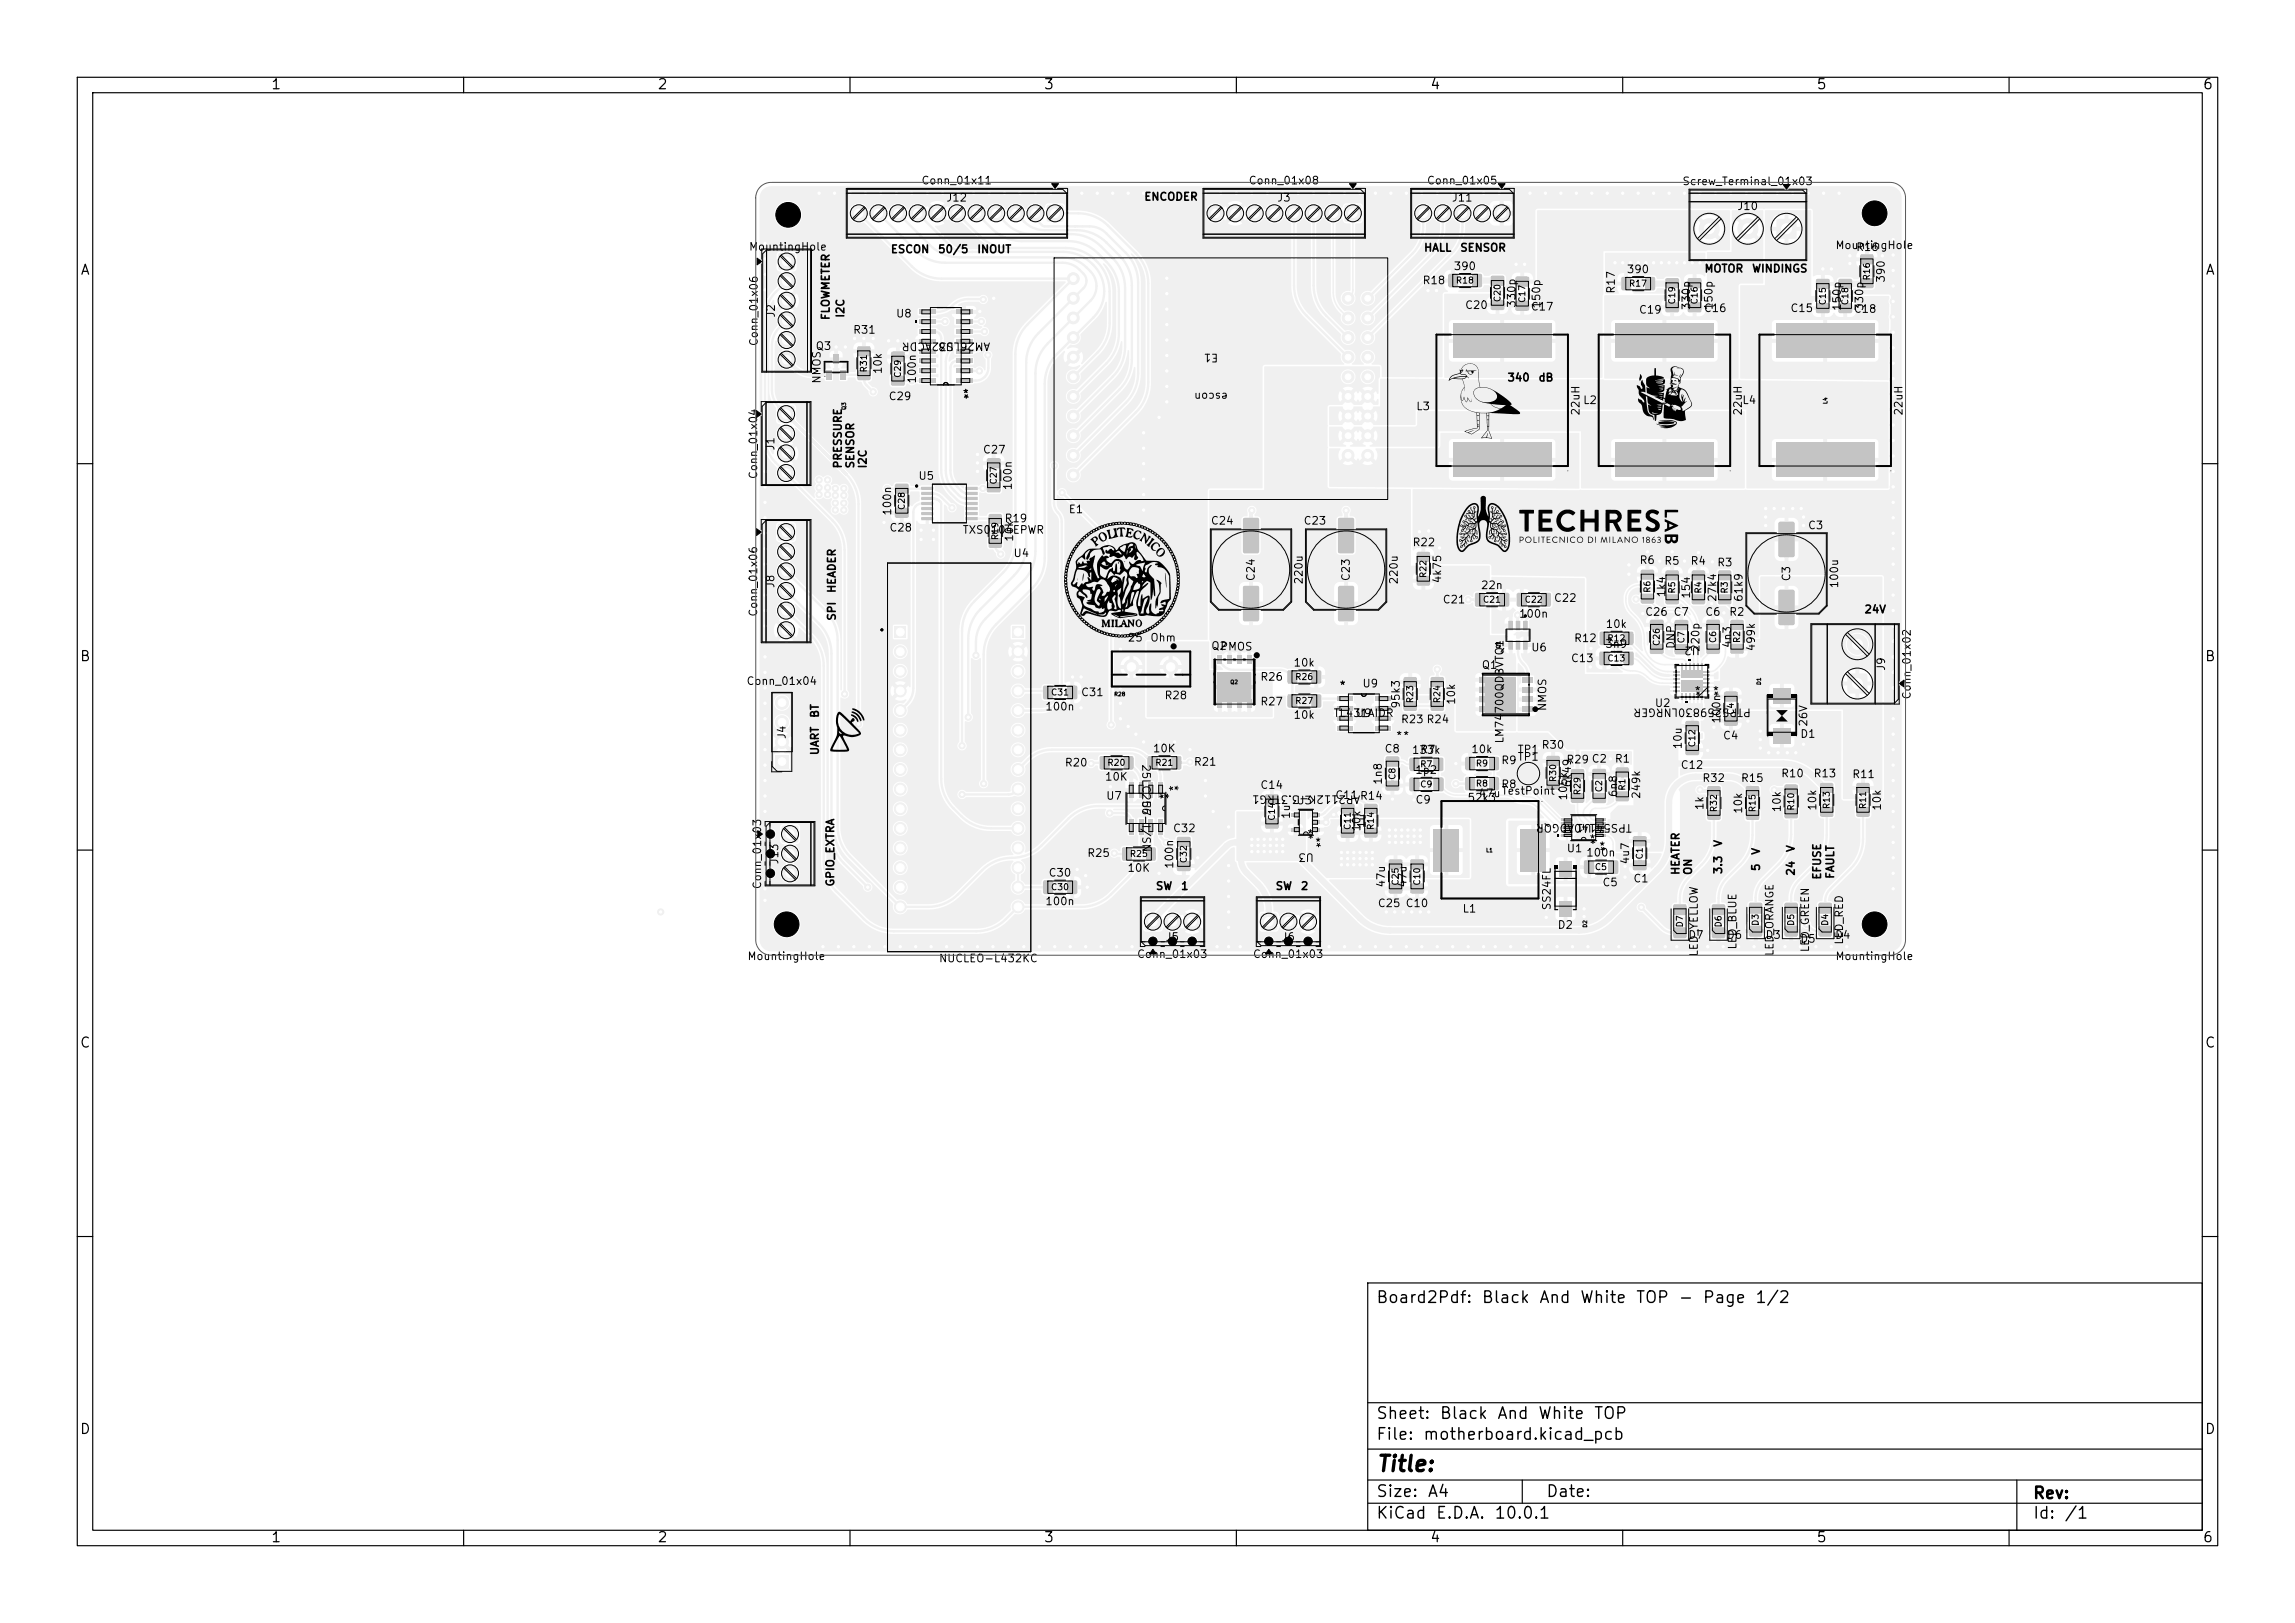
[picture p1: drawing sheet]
<svg xmlns="http://www.w3.org/2000/svg" width="297mm" height="210mm" viewBox="0 0 297 210" stroke-linecap="round" stroke-linejoin="round" font-family="sans-serif">
<defs><g id="words">
<text font-size="2" x="178" y="190.9">Title:</text>
<g font-size="1.5">
<text x="178" y="169">Board2Pdf:</text>
<text x="191.7" y="169">Black</text>
<text x="199.1" y="169">And</text>
<text x="204.4" y="169">White</text>
<text x="211.6" y="169">TOP</text>
<text x="217.1" y="169">-</text>
<text x="220.3" y="169">Page</text>
<text x="227.1" y="169">1/2</text>
<text x="178" y="184">Sheet:</text>
<text x="186.2" y="184">Black</text>
<text x="193.7" y="184">And</text>
<text x="199" y="184">White</text>
<text x="206.2" y="184">TOP</text>
<text x="178" y="186.7">File:</text>
<text x="184.1" y="186.7">motherboard.kicad_pcb</text>
<text x="178" y="196.9">KiCad</text>
<text x="178" y="194.1">Size:</text>
<text x="184.7" y="194.1">A4</text>
<text x="185.7" y="196.9">E.D.A.</text>
<text x="193.3" y="196.9">10.0.1</text>
<text x="200" y="194.1">Date:</text>
<text x="263" y="194.3">Rev:</text>
<text x="263" y="196.9">Id:</text>
<text x="267.1" y="196.9">/1</text>
</g>
<g font-size="1.3">
<text x="35" y="11.9">1</text>
<text x="85" y="11.9">2</text>
<text x="135" y="11.9">3</text>
<text x="185" y="11.9">4</text>
<text x="235" y="11.9">5</text>
<text x="285" y="11.9">6</text>
<text x="10.3" y="35.9">A</text>
<text x="285.4" y="35.9">A</text>
<text x="10.3" y="85.9">B</text>
<text x="285.3" y="85.9">B</text>
<text x="10.3" y="135.9">C</text>
<text x="285.3" y="135.9">C</text>
<text x="10.3" y="185.9">D</text>
<text x="285.3" y="185.9">D</text>
<text x="35" y="199.9">1</text>
<text x="85" y="199.9">2</text>
<text x="135" y="199.9">3</text>
<text x="185" y="199.9">4</text>
<text x="235" y="199.9">5</text>
<text x="285" y="199.9">6</text>
</g>
<g font-size="1">
<text x="119.2" y="24.1">Conn_01x11</text>
<text x="122.4" y="26.3">J12</text>
<text x="148" y="26.2">ENCODER</text>
<text x="161.5" y="24.1">Conn_01x08</text>
<text x="165.2" y="26.3">J3</text>
<text x="184.6" y="24.1">Conn_01x05</text>
<text x="187.8" y="26.3">J11</text>
<text x="217.6" y="24.2">Screw_Terminal_01x03</text>
<text x="224.7" y="27.4">J10</text>
<text x="96.9" y="32.7">MountingHole</text>
<text x="115.2" y="33">ESCON</text>
<text x="121.3" y="33">50/5</text>
<text x="126.4" y="33">INOUT</text>
<text x="184.2" y="32.8">HALL</text>
<text x="188" y="35.2">390</text>
<text x="188.9" y="32.8">SENSOR</text>
<text x="210.4" y="35.6">390</text>
<text x="220.5" y="35.5">MOTOR</text>
<text x="226.7" y="35.5">WINDINGS</text>
<text x="237.5" y="32.5">MountingHole</text>
<text x="240.1" y="32.7">R16</text>
<text x="100.5" y="41.2" transform="rotate(-90 100.5 41.2)">J2</text>
<text x="107.6" y="41.5" transform="rotate(-90 107.6 41.5)">FLOWMETER</text>
<text x="109.5" y="41.2" transform="rotate(-90 109.5 41.2)">I2C</text>
<text x="115.9" y="41.3">U8</text>
<text x="184" y="37">R18</text>
<text x="189.5" y="40.2">C20</text>
<text x="196.4" y="39.9" transform="rotate(-90 196.4 39.9)">330p</text>
<text x="198" y="40.4">C17</text>
<text x="199.6" y="40" transform="rotate(-90 199.6 40)">150p</text>
<text x="209.2" y="38.1" transform="rotate(-90 209.2 38.1)">R17</text>
<text x="212" y="40.8">C19</text>
<text x="219" y="40.2" transform="rotate(-90 219 40.2)">330p</text>
<text x="220.4" y="40.6">C16</text>
<text x="221.9" y="40.2" transform="rotate(-90 221.9 40.2)">150p</text>
<text x="231.6" y="40.6">C15</text>
<text x="238.5" y="40.3" transform="rotate(-90 238.5 40.3)">150p</text>
<text x="239.8" y="40.7">C18</text>
<text x="241.4" y="40.3" transform="rotate(-90 241.4 40.3)">330p</text>
<text x="244.2" y="36.7" transform="rotate(-90 244.2 36.7)">390</text>
<text x="98.3" y="44.9" transform="rotate(-90 98.3 44.9)">Conn_01x06</text>
<text x="105.5" y="45.5">Q3</text>
<text x="110.3" y="43.4">R31</text>
<text x="123.5" y="44.1" transform="rotate(-180 123.5 44.1)">U8</text>
<text x="128.2" y="44.1" transform="rotate(-180 128.2 44.1)">AM26LS32ACDR</text>
<text x="157.7" y="45.5" transform="rotate(-180 157.7 45.5)">E1</text>
<text x="106.4" y="49.7" transform="rotate(-90 106.4 49.7)">NMOS</text>
<text x="114.4" y="48.5" transform="rotate(-90 114.4 48.5)">10k</text>
<text x="114.9" y="52">C29</text>
<text x="118.8" y="49.7" transform="rotate(-90 118.8 49.7)">100n</text>
<text x="124.5" y="51.7">*</text>
<text x="159" y="50.6" transform="rotate(-180 159 50.6)">escon</text>
<text x="183.2" y="53.3">L3</text>
<text x="195" y="49.6">340</text>
<text x="199" y="49.6">dB</text>
<text x="204.7" y="53.9" transform="rotate(-90 204.7 53.9)">22uH</text>
<text x="204.8" y="52.5">L2</text>
<text x="225.4" y="52.5">L4</text>
<text x="225.7" y="53.9" transform="rotate(-90 225.7 53.9)">22uH</text>
<text x="246.5" y="53.9" transform="rotate(-90 246.5 53.9)">22uH</text>
<text x="100.5" y="58.4" transform="rotate(-90 100.5 58.4)">J1</text>
<text x="127.1" y="58.9">C27</text>
<text x="98.2" y="62.1" transform="rotate(-90 98.2 62.1)">Conn_01x04</text>
<text x="109.2" y="60.7" transform="rotate(-90 109.2 60.7)">PRESSURE</text>
<text x="110.8" y="60.7" transform="rotate(-90 110.8 60.7)">SENSOR</text>
<text x="112.4" y="60.7" transform="rotate(-90 112.4 60.7)">I2C</text>
<text x="118.8" y="62.3">U5</text>
<text x="131.2" y="63.5" transform="rotate(-90 131.2 63.5)">100n</text>
<text x="115" y="69">C28</text>
<text x="115.6" y="66.8" transform="rotate(-90 115.6 66.8)">100n</text>
<text x="124.5" y="69.3">TXS0104EPWR</text>
<text x="129.9" y="67.8">R19</text>
<text x="131.4" y="70.2" transform="rotate(-90 131.4 70.2)">10k</text>
<text x="138.2" y="66.7">E1</text>
<text x="156.6" y="68.1">C24</text>
<text x="168.6" y="68.1">C23</text>
<text x="182.7" y="70.9">R22</text>
<text x="233.9" y="68.7">C3</text>
<text x="100.5" y="76.2" transform="rotate(-90 100.5 76.2)">J8</text>
<text x="108.4" y="76.8" transform="rotate(-90 108.4 76.8)">HEADER</text>
<text x="131.1" y="72.3">U4</text>
<text x="162.6" y="75.3" transform="rotate(-90 162.6 75.3)">C24</text>
<text x="168.8" y="75.7" transform="rotate(-90 168.8 75.7)">220u</text>
<text x="174.9" y="75.3" transform="rotate(-90 174.9 75.3)">C23</text>
<text x="181.1" y="75.7" transform="rotate(-90 181.1 75.7)">220u</text>
<text x="186.8" y="75.6" transform="rotate(-90 186.8 75.6)">4k75</text>
<text x="191.6" y="76.5">22n</text>
<text x="212.1" y="73.2">R6</text>
<text x="215.3" y="73.3">R5</text>
<text x="215.8" y="77.4" transform="rotate(-90 215.8 77.4)">1k4</text>
<text x="218.7" y="73.3">R4</text>
<text x="219" y="77.6" transform="rotate(-90 219 77.6)">154</text>
<text x="222.1" y="73.5">R3</text>
<text x="222.4" y="78" transform="rotate(-90 222.4 78)">27k4</text>
<text x="225.8" y="78" transform="rotate(-90 225.8 78)">61k9</text>
<text x="231.9" y="75.3" transform="rotate(-90 231.9 75.3)">C3</text>
<text x="238.1" y="76.2" transform="rotate(-90 238.1 76.2)">100u</text>
<text x="98.2" y="79.9" transform="rotate(-90 98.2 79.9)">Conn_01x06</text>
<text x="108.4" y="80.4" transform="rotate(-90 108.4 80.4)">SPI</text>
<text x="145.9" y="83.3">25</text>
<text x="148.8" y="83.3">Ohm</text>
<text x="186.6" y="78.3">C21</text>
<text x="196.5" y="80.2">100n</text>
<text x="201" y="78.1">C22</text>
<text x="203.6" y="83.3">R12</text>
<text x="207.7" y="81.5">10k</text>
<text x="212.8" y="79.9">C26 C7</text>
<text x="220.1" y="83.4" transform="rotate(-180 220.1 83.4)">U2</text>
<text x="220.6" y="79.9">C6</text>
<text x="223.7" y="79.9">R2</text>
<text x="224.3" y="83.9" transform="rotate(-90 224.3 83.9)">4n3</text>
<text x="241.2" y="79.6">24V</text>
<text x="96.5" y="88.9">Conn_01x04</text>
<text x="156.7" y="84.3">Q2</text>
<text x="157.8" y="84.4">PMOS</text>
<text x="163" y="88.3">R26</text>
<text x="167.3" y="86.5">10k</text>
<text x="173.3" y="89.4">*</text>
<text x="176.2" y="89.2">U9</text>
<text x="191.7" y="86.8">Q1</text>
<text x="198.1" y="84.5">U6</text>
<text x="203.2" y="85.9">C13</text>
<text x="207.7" y="84.1">3n9</text>
<text x="217" y="84" transform="rotate(-90 217 84)">DNP</text>
<text x="220.2" y="84.4" transform="rotate(-90 220.2 84.4)">220p</text>
<text x="227.4" y="84.4" transform="rotate(-90 227.4 84.4)">499k</text>
<text x="244.2" y="86.9" transform="rotate(-90 244.2 86.9)">J9</text>
<text x="101.9" y="95.7" transform="rotate(-90 101.9 95.7)">J4</text>
<text x="106.2" y="93" transform="rotate(-90 106.2 93)">BT</text>
<text x="135.2" y="92.2">100n</text>
<text x="139.8" y="90.3">C31</text>
<text x="150.6" y="90.7">R28</text>
<text x="163" y="91.5">R27</text>
<text x="167.3" y="93.3">10k</text>
<text x="172.5" y="93">TL431AIDR</text>
<text x="175.4" y="93">U9</text>
<text x="180.6" y="95.9">**</text>
<text x="181.2" y="93.8">R23 R24</text>
<text x="181.4" y="91.8" transform="rotate(-90 181.4 91.8)">95k3</text>
<text x="188.6" y="91.3" transform="rotate(-90 188.6 91.3)">10k</text>
<text x="200.4" y="92.1" transform="rotate(-90 200.4 92.1)">NMOS</text>
<text x="214.1" y="91.7">U2</text>
<text x="219.2" y="90.1">*</text>
<text x="221.6" y="90.1">*</text>
<text x="222.9" y="93.7" transform="rotate(-90 222.9 93.7)">100n</text>
<text x="222.9" y="95.9">C4</text>
<text x="226.7" y="91.4" transform="rotate(-180 226.7 91.4)">PTPS259830LNRGER</text>
<text x="232.9" y="95.7">D1</text>
<text x="234.1" y="94.1" transform="rotate(-90 234.1 94.1)">26V</text>
<text x="247.5" y="90.6" transform="rotate(-90 247.5 90.6)">Conn_01x02</text>
<text x="106.2" y="97.8" transform="rotate(-90 106.2 97.8)">UART</text>
<text x="137.7" y="99.4">R20</text>
<text x="142.9" y="101.3">10K</text>
<text x="147.6" y="98.8" transform="rotate(90 147.6 98.8)">25LC256-I/SN</text>
<text x="149.1" y="97.6">10K</text>
<text x="154.4" y="99.3">R21</text>
<text x="179.1" y="101.6" transform="rotate(-90 179.1 101.6)">1n8</text>
<text x="179.1" y="97.6">C8</text>
<text x="182.6" y="97.8">133k</text>
<text x="183.1" y="100.4">1p2</text>
<text x="183.7" y="97.7">R7</text>
<text x="190.3" y="97.7">10k</text>
<text x="194.2" y="99.1">R9</text>
<text x="194.8" y="96.3" transform="rotate(-90 194.8 96.3)">LM74700QDBVTQ1</text>
<text x="196.3" y="97.7">TP1</text>
<text x="196.3" y="98.7">TP1</text>
<text x="199.4" y="97.1">R30</text>
<text x="202.6" y="99">R29 C2</text>
<text x="203.6" y="102" transform="rotate(-90 203.6 102)">6k49</text>
<text x="208.9" y="98.9">R1</text>
<text x="217.4" y="99.7">C12</text>
<text x="217.9" y="97" transform="rotate(-90 217.9 97)">10u</text>
<text x="220.2" y="101.4">R32</text>
<text x="225.2" y="101.4">R15</text>
<text x="230.4" y="100.8">R10</text>
<text x="234.6" y="100.8">R13</text>
<text x="239.6" y="100.9">R11</text>
<text x="143.1" y="103.7">U7</text>
<text x="147.6" y="103.5" transform="rotate(90 147.6 103.5)">U7</text>
<text x="151.4" y="103.5" transform="rotate(-90 151.4 103.5)">*</text>
<text x="151.7" y="107.9">C32</text>
<text x="152.6" y="102.5" transform="rotate(-90 152.6 102.5)">*</text>
<text x="163" y="102.3">C14</text>
<text x="167.2" y="106.1" transform="rotate(-90 167.2 106.1)">1u</text>
<text x="167.7" y="104.3">U3</text>
<text x="172.7" y="103.6">C11R14</text>
<text x="176.1" y="102.7" transform="rotate(-180 176.1 102.7)">AP2112K-3.3TRG1</text>
<text x="176.3" y="107.7" transform="rotate(-90 176.3 107.7)">10k</text>
<text x="177" y="107.3" transform="rotate(-90 177 107.3)">1u</text>
<text x="183.1" y="104.2">C9</text>
<text x="189.8" y="104">52k3</text>
<text x="191.3" y="103.4">47u</text>
<text x="194.2" y="102.2">R8</text>
<text x="194.2" y="103.1">TestPoint</text>
<text x="203" y="103.7" transform="rotate(-90 203 103.7)">105k</text>
<text x="206.1" y="106.4" transform="rotate(-180 206.1 106.4)">U1</text>
<text x="209.5" y="103.2" transform="rotate(-90 209.5 103.2)">6n8</text>
<text x="211.3" y="106.4" transform="rotate(-180 211.3 106.4)">TPS54140ADGQR</text>
<text x="212.5" y="103.5" transform="rotate(-90 212.5 103.5)">249k</text>
<text x="220.7" y="104.9" transform="rotate(-90 220.7 104.9)">1k</text>
<text x="225.7" y="105.4" transform="rotate(-90 225.7 105.4)">10k</text>
<text x="230.7" y="105.2" transform="rotate(-90 230.7 105.2)">10k</text>
<text x="235.3" y="105" transform="rotate(-90 235.3 105)">10k</text>
<text x="243.7" y="105" transform="rotate(-90 243.7 105)">10k</text>
<text x="101" y="111.9" transform="rotate(-90 101 111.9)">J13</text>
<text x="135.6" y="113.7">C30</text>
<text x="140.6" y="111.1">R25</text>
<text x="145.8" y="113.1">10K</text>
<text x="152.1" y="112.5" transform="rotate(-90 152.1 112.5)">100n</text>
<text x="169.1" y="108.6">*</text>
<text x="170.1" y="109.7">*</text>
<text x="170.1" y="110.2" transform="rotate(-180 170.1 110.2)">U3</text>
<text x="202.7" y="110.5">U1</text>
<text x="205.2" y="111.1">100n</text>
<text x="205.6" y="109.3">*</text>
<text x="206.9" y="110.2">*</text>
<text x="211.1" y="111.9" transform="rotate(-90 211.1 111.9)">4u7</text>
<text x="217.6" y="113.3" transform="rotate(-90 217.6 113.3)">HEATER</text>
<text x="219.2" y="113.3" transform="rotate(-90 219.2 113.3)">ON</text>
<text x="223.1" y="113.2" transform="rotate(-90 223.1 113.2)">3.3</text>
<text x="223.1" y="109.7" transform="rotate(-90 223.1 109.7)">V</text>
<text x="228" y="112.8" transform="rotate(-90 228 112.8)">5</text>
<text x="228" y="110.7" transform="rotate(-90 228 110.7)">V</text>
<text x="232.5" y="113.4" transform="rotate(-90 232.5 113.4)">24</text>
<text x="232.5" y="110.3" transform="rotate(-90 232.5 110.3)">V</text>
<text x="235.9" y="113.9" transform="rotate(-90 235.9 113.9)">EFUSE</text>
<text x="237.6" y="113.8" transform="rotate(-90 237.6 113.8)">FAULT</text>
<text x="98.7" y="115.1" transform="rotate(-90 98.7 115.1)">Conn_01x03</text>
<text x="108.2" y="114.8" transform="rotate(-90 108.2 114.8)">GPIO_EXTRA</text>
<text x="135.2" y="117.4">100n</text>
<text x="149.5" y="115.4">SW</text>
<text x="152.8" y="115.4">1</text>
<text x="165" y="115.4">SW</text>
<text x="168.3" y="115.4">2</text>
<text x="178.2" y="117.6">C25 C10</text>
<text x="179.5" y="114.9" transform="rotate(-90 179.5 114.9)">47u</text>
<text x="182.3" y="114.9" transform="rotate(-90 182.3 114.9)">47u</text>
<text x="189.2" y="118.3">L1</text>
<text x="200.9" y="117.9" transform="rotate(-90 200.9 117.9)">SS24FL</text>
<text x="207.3" y="114.9">C5</text>
<text x="211.3" y="114.4">C1</text>
<text x="96.7" y="124.5">MountingHole</text>
<text x="121.4" y="124.8">NUCLEO-L432KC</text>
<text x="147.1" y="124.2">Conn_01x03</text>
<text x="150.8" y="122">J5</text>
<text x="162.1" y="124.2">Conn_01x03</text>
<text x="165.8" y="122">J6</text>
<text x="201.5" y="120.4">D2</text>
<text x="218.4" y="121.7">D7</text>
<text x="220" y="123.8" transform="rotate(-90 220 123.8)">LED_YELLOW</text>
<text x="223.4" y="121.7">D6</text>
<text x="225" y="122.9" transform="rotate(-90 225 122.9)">LED_BLUE</text>
<text x="228.4" y="121.7">D3</text>
<text x="229.8" y="123.8" transform="rotate(-90 229.8 123.8)">LED_ORANGE</text>
<text x="232.9" y="122.2">D5</text>
<text x="234.3" y="123.3" transform="rotate(-90 234.3 123.3)">LED_GREEN</text>
<text x="237.4" y="121.7">D4</text>
<text x="237.5" y="124.5">MountingHole</text>
<text x="238.8" y="122.3" transform="rotate(-90 238.8 122.3)">LED_RED</text>
</g>
<g font-size=".8">
<text x="188.3" y="36.9">R18</text>
<text x="194.4" y="39.2" transform="rotate(-90 194.4 39.2)">C20</text>
<text x="197.6" y="39.3" transform="rotate(-90 197.6 39.3)">C17</text>
<text x="210.7" y="37.3">R17</text>
<text x="217" y="39.5" transform="rotate(-90 217 39.5)">C19</text>
<text x="219.9" y="39.5" transform="rotate(-90 219.9 39.5)">C16</text>
<text x="236.5" y="39.6" transform="rotate(-90 236.5 39.6)">C15</text>
<text x="239.4" y="39.6" transform="rotate(-90 239.4 39.6)">C18</text>
<text x="242.2" y="36.4" transform="rotate(-90 242.2 36.4)">R16</text>
<text x="112.4" y="48.3" transform="rotate(-90 112.4 48.3)">R31</text>
<text x="116.8" y="49" transform="rotate(-90 116.8 49)">C29</text>
<text x="129.2" y="62.8" transform="rotate(-90 129.2 62.8)">C27</text>
<text x="117.3" y="66.1" transform="rotate(-90 117.3 66.1)">C28</text>
<text x="129.4" y="70" transform="rotate(-90 129.4 70)">R19</text>
<text x="184.8" y="74.9" transform="rotate(-90 184.8 74.9)">R22</text>
<text x="213.8" y="76.8" transform="rotate(-90 213.8 76.8)">R6</text>
<text x="217" y="76.9" transform="rotate(-90 217 76.9)">R5</text>
<text x="220.4" y="76.9" transform="rotate(-90 220.4 76.9)">R4</text>
<text x="223.8" y="76.9" transform="rotate(-90 223.8 76.9)">R3</text>
<text x="191.8" y="78.2">C21</text>
<text x="197.2" y="78.2">C22</text>
<text x="207.9" y="83.2">R12</text>
<text x="215" y="83.7" transform="rotate(-90 215 83.7)">C26</text>
<text x="218.2" y="83.3" transform="rotate(-90 218.2 83.3)">C7</text>
<text x="222.3" y="83.3" transform="rotate(-90 222.3 83.3)">C6</text>
<text x="225.4" y="83.3" transform="rotate(-90 225.4 83.3)">R2</text>
<text x="167.5" y="88.2">R26</text>
<text x="207.9" y="85.8">C13</text>
<text x="135.9" y="90.2">C31</text>
<text x="167.5" y="91.3">R27</text>
<text x="183.1" y="91.1" transform="rotate(-90 183.1 91.1)">R23</text>
<text x="186.6" y="91.1" transform="rotate(-90 186.6 91.1)">R24</text>
<text x="224.6" y="92.6" transform="rotate(-90 224.6 92.6)">C4</text>
<text x="143.2" y="99.3">R20</text>
<text x="149.4" y="99.3">R21</text>
<text x="180.8" y="101" transform="rotate(-90 180.8 101)">C8</text>
<text x="183.7" y="99.5">R7</text>
<text x="190.9" y="102">R8</text>
<text x="190.9" y="99.4">R9</text>
<text x="201.6" y="101.3" transform="rotate(-90 201.6 101.3)">R30</text>
<text x="219.6" y="96.8" transform="rotate(-90 219.6 96.8)">C12</text>
<text x="165.2" y="106.3" transform="rotate(-90 165.2 106.3)">C14</text>
<text x="175" y="107.5" transform="rotate(-90 175 107.5)">C11</text>
<text x="178" y="107.5" transform="rotate(-90 178 107.5)">R14</text>
<text x="183.7" y="102.1">C9</text>
<text x="204.7" y="103" transform="rotate(-90 204.7 103)">R29</text>
<text x="207.5" y="102.6" transform="rotate(-90 207.5 102.6)">C2</text>
<text x="210.5" y="102.4" transform="rotate(-90 210.5 102.4)">R1</text>
<text x="222.4" y="105.2" transform="rotate(-90 222.4 105.2)">R32</text>
<text x="227.4" y="105.2" transform="rotate(-90 227.4 105.2)">R15</text>
<text x="232.4" y="105" transform="rotate(-90 232.4 105)">R10</text>
<text x="237" y="104.8" transform="rotate(-90 237 104.8)">R13</text>
<text x="241.7" y="104.8" transform="rotate(-90 241.7 104.8)">R11</text>
<text x="146.1" y="111.1">R25</text>
<text x="153.8" y="111.8" transform="rotate(-90 153.8 111.8)">C32</text>
<text x="206.3" y="112.8">C5</text>
<text x="212.8" y="111.3" transform="rotate(-90 212.8 111.3)">C1</text>
<text x="135.9" y="115.4">C30</text>
<text x="181.2" y="114.7" transform="rotate(-90 181.2 114.7)">C25</text>
<text x="184" y="114.7" transform="rotate(-90 184 114.7)">C10</text>
<text x="227.8" y="119.9" transform="rotate(-90 227.8 119.9)">D3</text>
<text x="232.4" y="119.9" transform="rotate(-90 232.4 119.9)">D5</text>
<text x="236.8" y="119.9" transform="rotate(-90 236.8 119.9)">D4</text>
<text x="218" y="120.1" transform="rotate(-90 218 120.1)">D7</text>
<text x="223" y="120.1" transform="rotate(-90 223 120.1)">D6</text>
</g>
<g font-size=".5">
<text x="109.6" y="53.1" transform="rotate(-90 109.6 53.1)">Q3</text>
<text x="194.8" y="52.3" transform="rotate(-90 194.8 52.3)">L3</text>
<text x="215.8" y="52.3" transform="rotate(-90 215.8 52.3)">L2</text>
<text x="236.6" y="52.3" transform="rotate(-90 236.6 52.3)">L4</text>
<text x="194.3" y="84" transform="rotate(-90 194.3 84)">Q1</text>
<text x="159.2" y="88.6">Q2</text>
<text x="228" y="88.7" transform="rotate(-90 228 88.7)">D1</text>
<text x="144.1" y="90.2">R28</text>
<text x="192.3" y="110.4">L1</text>
<text x="205.5" y="120.1" transform="rotate(-90 205.5 120.1)">D2</text>
</g>
</g></defs>
<g fill="#f0f0f0">
<path d="M128 69.7l.2-.1 1.4 .1 .1 .2-.1 .9-.2 .1-1.4-.1-.1-.1z"/>
<path d="M128 66.6l.2-.1 1.4 .1 .1 .2-.1 .9-.2 .1-1.4-.1-.1-.1z"/>
<path d="M185.2 90.8l.2-.1 1.4 .1 .1 .2-.1 .9-.2 .1-1.4-.1-.1-.1z"/>
<path d="M185.2 87.7l.2-.1 1.4 .1 .1 .2-.1 .9-.2 .1-1.4-.1-.1-.1z"/>
<path d="M119.2 63h1.5l.1 .4h-1.6z"/>
<path d="M119.2 63.7l1.5-.1 .1 .4-1.6 .1z"/>
<path d="M119.2 64.3h1.5l.1 .4h-1.6z"/>
<path d="M119.2 65l1.5-.1 .1 .4-1.6 .1z"/>
<path d="M119.2 65.6h1.5l.1 .4h-1.6z"/>
<path d="M119.2 66.3l1.5-.1 .1 .4-1.6 .1z"/>
<path d="M119.2 66.9h1.5l.1 .4h-1.6z"/>
<path d="M125 66.9h1.5v.4h-1.5z"/>
<path d="M125 66.3l1.5-.1v.4l-1.5 .1z"/>
<path d="M125 65.6h1.5v.4h-1.5z"/>
<path d="M125 65l1.5-.1v.4l-1.5 .1z"/>
<path d="M125 64.3h1.5v.4h-1.5z"/>
<path d="M125 63.7l1.5-.1v.4l-1.5 .1z"/>
<path d="M125 63h1.5v.4h-1.5z"/>
<path d="M226 101.8l.2-.1 1.4 .1 .1 .2-.1 .9-.2 .1-1.4-.1-.1-.1z"/>
<path d="M226 104.9l.2-.1 1.4 .1 .1 .2-.1 .9-.2 .1-1.4-.1-.1-.1z"/>
<path d="M213.6 83.4l.2-.1 1.4 .1 .1 .2-.1 1h-.2h-1.4l-.1-.2z"/>
<path d="M213.6 80.2h.2h1.4l.1 .2-.1 1-.2 .1-1.4-.1-.1-.1z"/>
<path d="M169.8 86.8l.1-.1 1 .1 .1 .2-.1 1.4-.2 .1-.9-.1-.1-.2z"/>
<path d="M166.7 86.8l.1-.1 1 .1 .1 .2-.1 1.4-.2 .1-.9-.1-.1-.2z"/>
<path d="M100.4 97.7h1.6v1.7h-1.6z"/>
</g>
<g fill="#f0f0f0" stroke="#f0f0f0" stroke-width=".13">
<circle cx="101.2" cy="96" r=".85"/>
<circle cx="101.2" cy="93.5" r=".85"/>
<circle cx="101.2" cy="90.9" r=".85"/>
</g>
<g fill="#f0f0f0">
<path d="M127.8 62.5l.1-.1 1.5 .1 .1 .2-.1 1h-.1h-1.5l-.1-.2z"/>
<path d="M127.8 59.3h.1h1.5l.1 .2-.1 1-.1 .1-1.5-.1-.1-.1z"/>
<path d="M209.1 102.5l.2-.1 1.5 .1v.2v.9l-.2 .1-1.5-.1v-.1z"/>
<path d="M209.1 99.4l.2-.1 1.5 .1v.2v.9l-.2 .1-1.5-.1v-.1z"/>
<path d="M149.9 101.2h.6v2h-.6z"/>
<path d="M148.7 101.2h.5v2h-.5z"/>
<path d="M147.4 101.2h.5v2h-.5z"/>
<path d="M146.1 101.2h.6v2h-.6z"/>
<path d="M146.1 106h.6v2h-.6z"/>
<path d="M147.4 106h.5v2h-.5z"/>
<path d="M148.7 106h.5v2h-.5z"/>
<path d="M149.9 106h.6v2h-.6z"/>
<path d="M222.4 77l.2-.1 1.4 .1 .1 .2-.1 .9-.2 .1-1.4-.1-.1-.1z"/>
<path d="M222.4 73.9l.2-.1 1.4 .1 .1 .2-.1 .9-.2 .1-1.4-.1-.1-.1z"/>
<path d="M229.5 94.2h2.2v2h-2.2z"/>
<path d="M229.5 89h2.2v2h-2.2z"/>
<path d="M163.8 106l.1-.1 1.5 .1 .1 .2-.1 1h-.2h-1.4l-.1-.2z"/>
<path d="M163.8 102.8h.1h1.5l.1 .2-.1 1-.2 .1-1.4-.1-.1-.1z"/>
<path d="M212.4 76.9l.2-.1 1.4 .1 .1 .2-.1 .9-.2 .1-1.4-.1-.1-.1z"/>
<path d="M212.4 73.8l.2-.1 1.4 .1 .1 .2-.1 .9-.2 .1-1.4-.1-.1-.1z"/>
<path d="M173.6 107.2l.2-.1 1.4 .1 .1 .2-.1 1h-.2h-1.4l-.1-.2z"/>
<path d="M173.6 104h.2h1.4l.1 .2-.1 1-.2 .1-1.4-.1-.1-.1z"/>
<path d="M200.2 101l.2-.1 1.4 .1 .1 .2-.1 .9-.2 .1-1.4-.1-.1-.1z"/>
<path d="M200.2 97.9l.2-.1 1.4 .1 .1 .2-.1 .9-.2 .1-1.4-.1-.1-.1z"/>
<path d="M197.1 80.4h.6l-.1 1.1h-.5z"/>
<path d="M196.2 80.4h.5v1.1h-.5z"/>
<path d="M195.2 80.4h.6l-.1 1.1h-.5z"/>
<path d="M195.2 82.9h.6l-.1 1.2-.5-.1z"/>
<path d="M196.2 82.9h.5v1.2l-.5-.1z"/>
<path d="M197.1 82.9h.6l-.1 1.2-.5-.1z"/>
<path d="M206.4 108h1.4v.2h-1.4z"/>
<path d="M206.4 107.5h1.4v.2h-1.4z"/>
<path d="M206.4 107h1.4v.2h-1.4z"/>
<path d="M206.4 106.5h1.4v.2h-1.4z"/>
<path d="M206.4 106h1.4v.2h-1.4z"/>
<path d="M202.1 106h1.4v.2h-1.4z"/>
<path d="M202.1 106.5h1.4v.2h-1.4z"/>
<path d="M202.1 107h1.4v.2h-1.4z"/>
<path d="M202.1 107.5h1.4v.2h-1.4z"/>
<path d="M202.1 108h1.4v.2h-1.4z"/>
<path d="M238 39.3l.1-.1 1.5 .1 .1 .2-.1 1h-.1h-1.5l-.1-.2z"/>
<path d="M238 36.1h.1h1.5l.1 .2-.1 1-.1 .1-1.5-.1-.1-.1z"/>
<path d="M123.7 49h2.2v.5h-2.2z"/>
<path d="M123.7 47.7h2.2v.6h-2.2z"/>
<path d="M123.7 46.4h2.2v.6h-2.2z"/>
<path d="M123.7 45.2h2.2v.5h-2.2z"/>
<path d="M123.7 43.9h2.2v.5h-2.2z"/>
<path d="M123.7 42.6h2.2v.6h-2.2z"/>
<path d="M123.7 41.3h2.2v.6h-2.2z"/>
<path d="M123.7 40.1h2.2v.5h-2.2z"/>
<path d="M118.9 40.1h2.2v.5h-2.2z"/>
<path d="M118.9 41.3h2.2v.6h-2.2z"/>
<path d="M118.9 42.6h2.2v.6h-2.2z"/>
<path d="M118.9 43.9h2.2v.5h-2.2z"/>
<path d="M118.9 45.2h2.2v.5h-2.2z"/>
<path d="M118.9 46.4h2.2v.6h-2.2z"/>
<path d="M118.9 47.7h2.2v.6h-2.2z"/>
<path d="M118.9 49h2.2v.5h-2.2z"/>
<path d="M216.8 83.4l.1-.1 1.5 .1 .1 .2-.1 1-.2 .1-1.4-.1-.1-.2z"/>
<path d="M216.8 80.3l.1-.1 1.5 .1 .1 .2-.1 1h-.2h-1.4l-.1-.2z"/>
<path d="M106.9 47.9h.7v1.2h-.7z"/>
<path d="M108.8 47.9h.7v1.2h-.7z"/>
<path d="M107.8 45.9h.7v1.2h-.7z"/>
<path d="M231 101.6l.2-.1 1.4 .1 .1 .2-.1 .9-.2 .1-1.4-.1-.1-.1z"/>
<path d="M231 104.7l.2-.1 1.4 .1 .1 .2-.1 .9-.2 .1-1.4-.1-.1-.1z"/>
<path d="M189.7 100.6l.1-.1 1 .1 .1 .2-.1 1.4-.2 .1-.9-.1-.1-.2z"/>
<path d="M192.8 100.6l.2-.1 .9 .1 .1 .2-.1 1.4-.1 .1-1-.1-.1-.2z"/>
<path d="M191.4 91.4h1.3v.7h-1.3z"/>
<path d="M191.4 90.1h1.3v.8h-1.3z"/>
<path d="M192.1 87.6h4v4.5h-4z"/>
<path d="M191.4 88.9h1.3v.7h-1.3z"/>
<path d="M191.4 87.6h1.3v.7h-1.3z"/>
<path d="M197 87.6h1.4v.7h-1.4z"/>
<path d="M197 91.4h1.4v.7h-1.4z"/>
<path d="M197 90.1h1.4v.8h-1.4z"/>
<path d="M197 88.9h1.4v.7h-1.4z"/>
<path d="M219 77l.2-.1 1.4 .1 .1 .2-.1 .9-.2 .1-1.4-.1-.1-.1z"/>
<path d="M219 73.9l.2-.1 1.4 .1 .1 .2-.1 .9-.2 .1-1.4-.1-.1-.1z"/>
</g>
<g fill="#f0f0f0" stroke="#f0f0f0" stroke-width=".13">
<circle cx="177" cy="58.9" r=".76"/>
<circle cx="174.5" cy="58.9" r=".76"/>
<circle cx="177" cy="56.4" r=".76"/>
<circle cx="174.5" cy="56.4" r=".76"/>
<circle cx="177" cy="53.8" r=".76"/>
<circle cx="174.5" cy="53.8" r=".76"/>
<circle cx="177" cy="51.3" r=".76"/>
<circle cx="174.5" cy="51.3" r=".76"/>
<circle cx="177" cy="48.8" r=".76"/>
<circle cx="174.5" cy="48.8" r=".76"/>
<circle cx="177" cy="46.2" r=".76"/>
<circle cx="174.5" cy="46.2" r=".76"/>
<circle cx="177" cy="43.7" r=".76"/>
<circle cx="174.5" cy="43.7" r=".76"/>
<circle cx="177" cy="41.1" r=".76"/>
<circle cx="174.5" cy="41.1" r=".76"/>
<circle cx="177" cy="38.6" r=".76"/>
<circle cx="174.5" cy="38.6" r=".76"/>
<circle cx="138.9" cy="36.1" r=".76"/>
<circle cx="138.9" cy="38.6" r=".76"/>
<circle cx="138.9" cy="41.1" r=".76"/>
<circle cx="138.9" cy="43.7" r=".76"/>
<circle cx="138.9" cy="46.2" r=".76"/>
<circle cx="138.9" cy="48.8" r=".76"/>
<circle cx="138.9" cy="51.3" r=".76"/>
<circle cx="138.9" cy="53.8" r=".76"/>
<circle cx="138.9" cy="56.4" r=".76"/>
<circle cx="138.9" cy="58.9" r=".76"/>
<circle cx="138.9" cy="61.5" r=".76"/>
</g>
<g fill="#f0f0f0">
<path d="M235.1 39.3l.1-.1 1.5 .1 .1 .2-.1 1h-.2h-1.4l-.1-.2z"/>
<path d="M235.1 36.1h.1h1.5l.1 .2-.1 1-.2 .1-1.4-.1-.1-.1z"/>
<path d="M100.7 67.8h.2h1.7h.2v.2v1.7v.2l-.2 .1h-1.7l-.2-.1-.1-.2v-1.7z"/>
</g>
<g fill="#f0f0f0" stroke="#f0f0f0" stroke-width=".13">
<circle cx="101.7" cy="71.4" r="1.1"/>
<circle cx="101.7" cy="73.9" r="1.1"/>
<circle cx="101.7" cy="76.5" r="1.1"/>
<circle cx="101.7" cy="79" r="1.1"/>
<circle cx="101.7" cy="81.5" r="1.1"/>
</g>
<g fill="#f0f0f0">
<path d="M173.2 75.9l.2-.1h1.6l.2 .2v4.2l-.1 .2h-1.7l-.2-.2-.1-4.1z"/>
<path d="M173.2 67.1l.2-.1h1.6l.2 .2v4.2l-.1 .2h-1.7l-.2-.2-.1-4.1z"/>
<path d="M213 35.9l.1-.1 1 .1 .1 .2-.1 1.4-.2 .1-.9-.1-.1-.2z"/>
<path d="M209.9 35.9l.1-.1 1 .1 .1 .2-.1 1.4-.1 .1-1-.1-.1-.2z"/>
<path d="M115.9 62.6h.1h1.5l.1 .2-.1 1-.1 .1-1.5-.1-.1-.1z"/>
<path d="M115.9 65.8l.1-.1 1.5 .1 .1 .2-.1 1h-.1h-1.5l-.1-.2z"/>
<path d="M223.2 89.5h.1h1.5l.1 .2-.1 1-.2 .1-1.4-.1-.1-.1z"/>
<path d="M223.2 92.7l.1-.1 1.5 .1 .1 .2-.1 1h-.2h-1.4l-.1-.2z"/>
<path d="M179.8 111.2h.1h1.5l.1 .2-.1 1-.2 .1-1.4-.1-.1-.1z"/>
<path d="M179.8 114.4l.1-.1 1.5 .1 .1 .2-.1 1h-.2h-1.4l-.1-.2z"/>
<path d="M235.4 119.8h.2h1.4l.1 .2-.1 1.1-.2 .1-1.4-.1-.1-.1z"/>
<path d="M235.4 116.9l.2-.1 1.4 .1 .1 .2-.1 1.1h-1.4h-.2l-.1-.2z"/>
<path d="M193 38.9l.1-.1 1.5 .1 .1 .2-.1 1h-.2h-1.4l-.1-.2z"/>
<path d="M193 35.7h.1h1.5l.1 .2-.1 1-.2 .1-1.4-.1-.1-.1z"/>
<path d="M185.6 98.1l.1-.1 1 .1 .1 .2-.1 1.4-.2 .1-.9-.1-.1-.2z"/>
<path d="M182.5 98.1l.1-.1 1 .1 .1 .2-.1 1.4-.2 .1-.9-.1-.1-.2z"/>
<path d="M240.3 104.5l.2-.1 1.4 .1 .1 .2-.1 .9-.2 .1-1.4-.1-.1-.1z"/>
<path d="M240.3 101.4l.2-.1 1.4 .1 .1 .2-.1 .9-.2 .1-1.4-.1-.1-.1z"/>
<path d="M152.4 108.3h.1h1.5l.1 .2-.1 1-.1 .1-1.5-.1-.1-.1z"/>
<path d="M152.4 111.5l.1-.1 1.5 .1 .1 .2-.1 1h-.1h-1.5l-.1-.2z"/>
<path d="M142.4 97.9l.1-.1 1 .1 .1 .2-.1 1.4-.2 .1-.9-.1-.1-.2z"/>
<path d="M145.5 97.9l.1-.1 1 .1 .1 .2-.1 1.4-.2 .1-.9-.1-.1-.2z"/>
<path d="M220.5 89.3h.8v.2h-.8z"/>
<path d="M220.5 88.8h.8v.2h-.8z"/>
<path d="M220.5 88.3h.8v.2h-.8z"/>
<path d="M220.5 87.8h.8v.2h-.8z"/>
<path d="M220.5 87.3h.8v.2h-.8z"/>
<path d="M220.5 86.8h.8v.2h-.8z"/>
<path d="M220.1 85.8h.2v.8h-.2z"/>
<path d="M219.6 85.8h.2v.8h-.2z"/>
<path d="M219.1 85.8h.2v.8h-.2z"/>
<path d="M218.6 85.8h.2v.8h-.2z"/>
<path d="M218.1 85.8h.2v.8h-.2z"/>
<path d="M217.6 85.8h.2v.8h-.2z"/>
<path d="M216.6 86.8h.8v.2h-.8z"/>
<path d="M216.6 87.3h.8v.2h-.8z"/>
<path d="M216.6 87.8h.8v.2h-.8z"/>
<path d="M216.6 88.3h.8v.2h-.8z"/>
<path d="M216.6 88.8h.8v.2h-.8z"/>
<path d="M216.6 89.3h.8v.2h-.8z"/>
<path d="M217.6 89.7h.2v.8h-.2z"/>
<path d="M218.1 89.7h.2v.8h-.2z"/>
<path d="M218.6 89.7h.2v.8h-.2z"/>
<path d="M219.1 89.7h.2v.8h-.2z"/>
<path d="M219.6 89.7h.2v.8h-.2z"/>
<path d="M220.1 89.7h.2v.8h-.2z"/>
<path d="M217.6 88h2.8v1.5h-2.8z"/>
<path d="M217.6 86.7h2.8v1h-2.8z"/>
<path d="M206.1 102.7l.2-.1 1.5 .1 .1 .2-.1 1h-.2h-1.5l-.1-.2z"/>
<path d="M206.1 99.5h.2h1.5l.1 .2-.1 1-.2 .1-1.5-.1-.1-.1z"/>
<path d="M111 48l.2-.1 1.4 .1 .1 .2-.1 .9-.2 .1-1.4-.1-.1-.1z"/>
<path d="M111 44.9l.2-.1 1.4 .1 .1 .2-.1 .9-.2 .1-1.4-.1-.1-.1z"/>
<path d="M194.1 76.8l.1-.1 1.1 .1v.2v1.4l-.2 .1-1-.1-.1-.1z"/>
<path d="M190.9 76.8l.2-.1 1 .1 .1 .2-.1 1.4-.2 .1-1-.1v-.1z"/>
<path d="M230.2 76.4l.2-.1h1.6l.2 .2v4.2l-.1 .2h-1.7l-.2-.2-.1-4.1z"/>
<path d="M230.2 67.6l.2-.1h1.6l.2 .2v4.2l-.1 .2h-1.7l-.2-.2-.1-4.1z"/>
<path d="M160.9 75.9l.2-.1h1.6l.2 .2v4.2l-.1 .2h-1.7l-.2-.2v-4.1z"/>
<path d="M160.9 67.1l.2-.1h1.6l.2 .2v4.2l-.1 .2h-1.7l-.2-.2v-4.1z"/>
<path d="M201.8 111.4h1.6v2.1h-1.6z"/>
<path d="M201.8 116.5h1.6v2.1h-1.6z"/>
<path d="M240.8 36.1l.2-.1 1.4 .1 .1 .2-.1 .9-.2 .1-1.4-.1-.1-.1z"/>
<path d="M240.8 33l.2-.1 1.4 .1 .1 .2-.1 .9-.2 .1-1.4-.1-.1-.1z"/>
<path d="M218.5 39.2l.2-.1 1.4 .1 .1 .2-.1 1h-.2h-1.4l-.1-.2z"/>
<path d="M218.5 36h.2h1.4l.1 .2-.1 1-.2 .1-1.4-.1-.1-.1z"/>
<path d="M185.6 100.7l.1-.1 1.1 .1v.2v1.4l-.2 .1-1-.1-.1-.1z"/>
<path d="M182.4 100.7l.2-.1 1 .1 .1 .2-.1 1.4-.2 .1-1-.1v-.1z"/>
<path d="M203.3 99.6l.2-.1 1.5 .1v.2v.9l-.2 .1-1.5-.1v-.1z"/>
<path d="M203.3 102.7l.2-.1 1.5 .1v.2v.9l-.2 .1-1.5-.1v-.1z"/>
<path d="M215.6 77l.2-.1 1.4 .1 .1 .2-.1 .9-.2 .1-1.4-.1-.1-.1z"/>
<path d="M215.6 73.9l.2-.1 1.4 .1 .1 .2-.1 .9-.2 .1-1.4-.1-.1-.1z"/>
<path d="M231 119.8h.2h1.4l.1 .2-.1 1.1-.2 .1-1.4-.1-.1-.1z"/>
<path d="M231 116.9l.2-.1 1.4 .1 .1 .2-.1 1.1h-1.4h-.2l-.1-.2z"/>
<path d="M215.6 39.2l.1-.1 1.5 .1 .1 .2-.1 1h-.1h-1.5l-.1-.2z"/>
<path d="M215.6 36h.1h1.5l.1 .2-.1 1-.1 .1-1.5-.1-.1-.1z"/>
<path d="M196.2 39l.1-.1 1.5 .1 .1 .2-.1 1h-.2h-1.4l-.1-.2z"/>
<path d="M196.2 35.8h.1h1.5l.1 .2-.1 1-.2 .1-1.4-.1-.1-.1z"/>
<path d="M166.7 89.9l.1-.1 1 .1 .1 .2-.1 1.4-.2 .1-.9-.1-.1-.2z"/>
<path d="M169.8 89.9l.1-.1 1 .1 .1 .2-.1 1.4-.2 .1-.9-.1-.1-.2z"/>
<path d="M210.2 84.4l.1-.1 1.1 .1v.2v1.4l-.2 .1-1-.1-.1-.1z"/>
<path d="M207 84.4l.2-.1 1 .1 .1 .2-.1 1.4-.2 .1-1-.1v-.1z"/>
<path d="M211.4 108.2h.1h1.5l.1 .2-.1 1-.2 .1-1.4-.1-.1-.1z"/>
<path d="M211.4 111.4l.1-.1 1.5 .1 .1 .2-.1 1h-.2h-1.4l-.1-.2z"/>
<path d="M135 114l.2-.1 1 .1 .1 .2-.1 1.4-.2 .1-1-.1v-.1z"/>
<path d="M138.2 114l.1-.1 1.1 .1v.2v1.4l-.2 .1-1-.1-.1-.1z"/>
<path d="M208.2 111.4l.2-.1 1 .1v.2v1.4l-.2 .1-1-.1-.1-.1z"/>
<path d="M205 111.4l.2-.1 1 .1 .1 .2-.1 1.4-.2 .1-1-.1v-.1z"/>
<path d="M220.9 83.4l.2-.1 1.4 .1 .1 .2-.1 1h-.2h-1.4l-.1-.2z"/>
<path d="M220.9 80.2h.2h1.4l.1 .2-.1 1-.2 .1-1.4-.1-.1-.1z"/>
<path d="M210.2 81.8l.1-.1 1 .1 .1 .2-.1 1.4-.2 .1-.9-.1-.1-.2z"/>
<path d="M207.1 81.8l.1-.1 1 .1 .1 .2-.1 1.4-.2 .1-.9-.1-.1-.2z"/>
<path d="M182.6 111.2h.2h1.4l.1 .2-.1 1-.1 .1-1.5-.1-.1-.1z"/>
<path d="M182.6 114.4l.2-.1 1.4 .1 .1 .2-.1 1h-.1h-1.5l-.1-.2z"/>
<path d="M100.7 52.6l.2-.1h1.7l.2 .1v.1v1.7v.2l-.2 .1h-1.7l-.2-.1-.1-.2v-1.7z"/>
</g>
<g fill="#f0f0f0" stroke="#f0f0f0" stroke-width=".13">
<circle cx="101.7" cy="56.1" r="1.1"/>
<circle cx="101.7" cy="58.7" r="1.1"/>
<circle cx="101.7" cy="61.2" r="1.1"/>
</g>
<g fill="#f0f0f0">
<path d="M221.6 120h.2h1.4l.1 1.2-.1 .1-1.4 .1-.2-.1-.1-.1z"/>
<path d="M221.6 117.1l.2-.1 1.4 .1 .1 1.1-.1 .2h-.2h-1.4l-.1-.2z"/>
<path d="M221 101.8l.2-.1 1.4 .1 .1 .2-.1 .9-.2 .1-1.4-.1-.1-.1z"/>
<path d="M221 104.9l.2-.1 1.4 .1 .1 .2-.1 .9-.2 .1-1.4-.1-.1-.1z"/>
<path d="M169.9 107.1h1v.5h-1z"/>
<path d="M169.9 106.1h1v.6h-1z"/>
<path d="M169.9 105.2h1v.5h-1z"/>
<path d="M167.1 105.2h1v.5h-1z"/>
<path d="M167.1 107.1h1v.5h-1z"/>
<path d="M148.2 118.2h.1h1.8h.1l.1 .2v1.7l-.1 .2-.1 .1h-1.8l-.1-.1-.1-.2v-1.7z"/>
</g>
<g fill="#f0f0f0" stroke="#f0f0f0" stroke-width=".13">
<circle cx="151.7" cy="119.3" r="1.1"/>
<circle cx="154.3" cy="119.3" r="1.1"/>
</g>
<path d="M163.2 118.2h.1h1.8h.1l.1 .2v1.7l-.1 .2-.1 .1h-1.8l-.1-.1-.1-.2v-1.7z" fill="#f0f0f0"/>
<g fill="#f0f0f0" stroke="#f0f0f0" stroke-width=".13">
<circle cx="166.7" cy="119.3" r="1.1"/>
<circle cx="169.3" cy="119.3" r="1.1"/>
</g>
<g fill="#f0f0f0">
<path d="M196.3 76.8l.2-.1 1 .1 .1 .2-.1 1.4-.2 .1-1-.1v-.1z"/>
<path d="M199.5 76.8l.1-.1 1.1 .1v.2v1.4l-.2 .1-1-.1-.1-.1z"/>
<path d="M230 28.4l.1-.1h2.1l.2 .1 .1 .2v2.1l-.1 .1-.2 .1h-2.1l-.1-.1-.1-.1v-2.1z"/>
</g>
<g fill="#f0f0f0" stroke="#f0f0f0" stroke-width=".13">
<circle cx="226.2" cy="29.6" r="1.3"/>
<circle cx="221.2" cy="29.6" r="1.3"/>
</g>
<g fill="#f0f0f0">
<path d="M151.7 97.9l.1-.1 1 .1 .1 .2-.1 1.4-.2 .1-.9-.1-.1-.2z"/>
<path d="M148.6 97.9l.1-.1 1 .1 .1 .2-.1 1.4-.2 .1-.9-.1-.1-.2z"/>
<path d="M218.2 93.3h.2h1.4l.1 .2-.1 1-.2 .1-1.4-.1-.1-.1z"/>
<path d="M218.2 96.5l.2-.1 1.4 .1 .1 .2-.1 1h-.2h-1.4l-.1-.2z"/>
<path d="M224 83.4l.2-.1 1.4 .1 .1 .2-.1 .9-.2 .1-1.4-.1-.1-.1z"/>
<path d="M224 80.3l.2-.1 1.4 .1 .1 .2-.1 .9-.2 .1-1.4-.1-.1-.1z"/>
<path d="M216.6 120h.2h1.4l.1 .2-.1 1.1-1.4 .1-.2-.1-.1-.1z"/>
<path d="M216.6 117.1l.2-.1 1.4 .1 .1 .2-.1 1.1h-.2h-1.4l-.1-.2z"/>
<path d="M235.6 101.4l.2-.1 1.4 .1 .1 .2-.1 .9-.2 .1-1.4-.1-.1-.1z"/>
<path d="M235.6 104.5l.2-.1 1.4 .1 .1 .2-.1 .9-.2 .1-1.4-.1-.1-.1z"/>
</g>
<g fill="#f0f0f0" stroke="#f0f0f0" stroke-width=".13">
<circle cx="151.5" cy="86.3" r=".95"/>
<circle cx="146.4" cy="86.3" r=".95"/>
</g>
<g fill="#f0f0f0">
<path d="M115.4 48.7l.1-.1 1.5 .1 .1 .2-.1 1h-.2h-1.4l-.1-.2z"/>
<path d="M115.4 45.5h.1h1.5l.1 .2-.1 1-.2 .1-1.4-.1-.1-.1z"/>
<path d="M192.8 98l.2-.1 .9 .1 .1 .2-.1 1.4-.1 .1-1-.1-.1-.2z"/>
<path d="M189.7 98l.1-.1 1 .1 .1 .2-.1 1.4-.2 .1-.9-.1-.1-.2z"/>
<path d="M209 57.3h12.8v4.4h-12.8z"/>
<path d="M209 41.9h12.8v4.4h-12.8z"/>
<path d="M115.7 81h1.6v1.6h-1.6z"/>
</g>
<g fill="#f0f0f0" stroke="#f0f0f0" stroke-width=".13">
<circle cx="116.5" cy="84.3" r=".77"/>
<circle cx="116.5" cy="86.9" r=".77"/>
<circle cx="116.5" cy="89.4" r=".77"/>
<circle cx="116.5" cy="91.9" r=".77"/>
<circle cx="116.5" cy="94.5" r=".77"/>
<circle cx="116.5" cy="97" r=".77"/>
<circle cx="116.5" cy="99.6" r=".77"/>
<circle cx="116.5" cy="102.1" r=".77"/>
<circle cx="116.5" cy="104.6" r=".77"/>
<circle cx="116.5" cy="107.2" r=".77"/>
<circle cx="116.5" cy="109.7" r=".77"/>
<circle cx="116.5" cy="112.3" r=".77"/>
<circle cx="116.5" cy="114.8" r=".77"/>
<circle cx="116.5" cy="117.3" r=".77"/>
</g>
<path d="M131 81h1.5v1.6h-1.5z" fill="#f0f0f0"/>
<g fill="#f0f0f0" stroke="#f0f0f0" stroke-width=".13">
<circle cx="131.7" cy="84.3" r=".77"/>
<circle cx="131.7" cy="86.9" r=".77"/>
<circle cx="131.7" cy="89.4" r=".77"/>
<circle cx="131.7" cy="91.9" r=".77"/>
<circle cx="131.7" cy="94.5" r=".77"/>
<circle cx="131.7" cy="97" r=".77"/>
<circle cx="131.7" cy="99.6" r=".77"/>
<circle cx="131.7" cy="102.1" r=".77"/>
<circle cx="131.7" cy="104.6" r=".77"/>
<circle cx="131.7" cy="107.2" r=".77"/>
<circle cx="131.7" cy="109.7" r=".77"/>
<circle cx="131.7" cy="112.3" r=".77"/>
<circle cx="131.7" cy="114.8" r=".77"/>
<circle cx="131.7" cy="117.3" r=".77"/>
</g>
<g fill="#f0f0f0">
<path d="M179.4 97.9h.1h1.5l.1 .2-.1 1-.1 .1-1.5-.1-.1-.1z"/>
<path d="M179.4 101.1l.1-.1 1.5 .1 .1 .2-.1 1h-.1h-1.5l-.1-.2z"/>
<path d="M193.3 26.6l.2-.1h1.7l.2 .1v.2v1.7v.1l-.2 .1h-1.7l-.2-.1-.1-.1v-1.7z"/>
</g>
<g fill="#f0f0f0" stroke="#f0f0f0" stroke-width=".13">
<circle cx="191.8" cy="27.6" r="1.1"/>
<circle cx="189.3" cy="27.6" r="1.1"/>
<circle cx="186.7" cy="27.6" r="1.1"/>
<circle cx="184.2" cy="27.6" r="1.1"/>
</g>
<g fill="#f0f0f0">
<path d="M190.6 35.5l.1-.1 1 .1 .1 .2-.1 1.4-.2 .1-.9-.1-.1-.2z"/>
<path d="M187.5 35.5l.1-.1 1 .1 .1 .2-.1 1.4-.2 .1-.9-.1-.1-.2z"/>
<path d="M100.8 32.8l.1-.1h1.8l.1 .1 .1 .2v1.7l-.1 .2h-.1h-1.8h-.1l-.1-.2v-1.7z"/>
</g>
<g fill="#f0f0f0" stroke="#f0f0f0" stroke-width=".13">
<circle cx="101.8" cy="36.4" r="1.1"/>
<circle cx="101.8" cy="38.9" r="1.1"/>
<circle cx="101.8" cy="41.5" r="1.1"/>
<circle cx="101.8" cy="44" r="1.1"/>
<circle cx="101.8" cy="46.5" r="1.1"/>
</g>
<g fill="#f0f0f0">
<path d="M173 90.1h2v.6h-2z"/>
<path d="M173 91.4h2v.5h-2z"/>
<path d="M173 92.7h2v.5h-2z"/>
<path d="M173 93.9h2v.6h-2z"/>
<path d="M178 93.9h2v.6h-2z"/>
<path d="M178 92.7h2v.5h-2z"/>
<path d="M178 91.4h2v.5h-2z"/>
<path d="M178 90.1h2v.6h-2z"/>
<path d="M229.8 57.3h12.8v4.4h-12.8z"/>
<path d="M229.8 41.9h12.8v4.4h-12.8z"/>
<path d="M161.4 90.5h.6v1.1h-.6z"/>
<path d="M160.1 90.5h.6v1.1h-.6z"/>
<path d="M157.6 87h4.4v3.8h-4.4z"/>
<path d="M158.8 90.5h.6v1.1h-.6z"/>
<path d="M157.6 90.5h.6v1.1h-.6z"/>
<path d="M157.6 84.9h.5v1h-.5z"/>
<path d="M161.4 84.9h.6v1h-.6z"/>
<path d="M160.1 84.9h.6v1h-.6z"/>
<path d="M158.8 84.9h.6v1h-.6z"/>
<path d="M101.2 106.9l.2-.1h1.7l.2 .1v.2v1.7v.2h-.2h-1.7h-.2l-.1-.2v-1.7z"/>
</g>
<g fill="#f0f0f0" stroke="#f0f0f0" stroke-width=".13">
<circle cx="102.2" cy="110.5" r="1.1"/>
<circle cx="102.2" cy="113" r="1.1"/>
</g>
<g fill="#f0f0f0">
<path d="M183.4 74.6l.2-.1 1.4 .1 .1 .2-.1 .9-.2 .1-1.4-.1-.1-.1z"/>
<path d="M183.4 71.5l.2-.1 1.4 .1 .1 .2-.1 .9-.2 .1-1.4-.1-.1-.1z"/>
<path d="M135.5 26.6l.2-.1h1.7l.2 .1v.2v1.7v.1l-.2 .1h-1.7l-.2-.1-.1-.1v-1.7z"/>
</g>
<g fill="#f0f0f0" stroke="#f0f0f0" stroke-width=".13">
<circle cx="134" cy="27.6" r="1.1"/>
<circle cx="131.5" cy="27.6" r="1.1"/>
<circle cx="128.9" cy="27.6" r="1.1"/>
<circle cx="126.4" cy="27.6" r="1.1"/>
<circle cx="123.8" cy="27.6" r="1.1"/>
<circle cx="121.3" cy="27.6" r="1.1"/>
<circle cx="118.8" cy="27.6" r="1.1"/>
<circle cx="116.2" cy="27.6" r="1.1"/>
<circle cx="113.7" cy="27.6" r="1.1"/>
<circle cx="111.1" cy="27.6" r="1.1"/>
</g>
<g fill="#f0f0f0">
<path d="M188 57.3h12.8v4.4h-12.8z"/>
<path d="M188 41.9h12.8v4.4h-12.8z"/>
<path d="M196.8 107.3h3.2v5.5h-3.2z"/>
<path d="M185.5 107.3h3.3v5.5h-3.3z"/>
<path d="M239.1 87.2l.2-.1h2.1l.2 .1 .1 .2v2.1l-.1 .2h-.2h-2.1h-.2v-.2v-2.1z"/>
</g>
<circle cx="240.4" cy="83.4" r="1.3" fill="#f0f0f0" stroke="#f0f0f0" stroke-width=".13"/>
<g fill="#f0f0f0">
<path d="M226.4 119.8h.2h1.4l.1 .2-.1 1.1-.2 .1-1.4-.1-.1-.1z"/>
<path d="M226.4 116.9l.2-.1 1.4 .1 .1 .2-.1 1.1h-1.4h-.2l-.1-.2z"/>
<path d="M176.6 104.1l.2-.1 1.4 .1 .1 .2-.1 .9-.2 .1-1.4-.1-.1-.1z"/>
<path d="M176.6 107.2l.2-.1 1.4 .1 .1 .2-.1 .9-.2 .1-1.4-.1-.1-.1z"/>
<path d="M174.1 26.6l.1-.1h1.7l.2 .1 .1 .2v1.7l-.1 .1-.2 .1h-1.7l-.1-.1-.1-.1v-1.7z"/>
</g>
<g fill="#f0f0f0" stroke="#f0f0f0" stroke-width=".13">
<circle cx="172.5" cy="27.6" r="1.1"/>
<circle cx="170" cy="27.6" r="1.1"/>
<circle cx="167.5" cy="27.6" r="1.1"/>
<circle cx="164.9" cy="27.6" r="1.1"/>
<circle cx="162.4" cy="27.6" r="1.1"/>
<circle cx="159.8" cy="27.6" r="1.1"/>
<circle cx="157.3" cy="27.6" r="1.1"/>
</g>
<g fill="#f0f0f0">
<path d="M135 88.8l.2-.1 1 .1 .1 .2-.1 1.4-.2 .1-1-.1v-.1z"/>
<path d="M138.2 88.8l.1-.1 1.1 .1v.2v1.4l-.2 .1-1-.1-.1-.1z"/>
</g>
<circle cx="197.8" cy="100.1" r="1.25" fill="#f0f0f0" stroke="#f0f0f0" stroke-width=".13"/>
<g fill="#f0f0f0">
<path d="M181.7 87.7l.2-.1 1.4 .1 .1 .2-.1 .9-.2 .1-1.4-.1-.1-.1z"/>
<path d="M181.7 90.8l.2-.1 1.4 .1 .1 .2-.1 .9-.2 .1-1.4-.1-.1-.1z"/>
<path d="M145.3 109.7l.2-.1 .9 .1 .1 .2-.1 1.4-.2 .1-.9-.1-.1-.2z"/>
<path d="M148.4 109.7l.2-.1 .9 .1 .1 .2-.1 1.4-.2 .1-.9-.1-.1-.2z"/>
</g>
<g fill="#f0f0f0" stroke="#f0f0f0" stroke-width=".13">
<circle cx="85.5" cy="118" r=".4"/>
<circle cx="166" cy="110.2" r=".4"/>
<circle cx="163.6" cy="109.4" r=".4"/>
<circle cx="162" cy="110.2" r=".4"/>
<circle cx="108.1" cy="66" r=".4"/>
<circle cx="107.1" cy="64" r=".4"/>
<circle cx="165.2" cy="109.4" r=".4"/>
<circle cx="162.8" cy="109.4" r=".4"/>
<circle cx="109.2" cy="64.1" r=".4"/>
<circle cx="162.8" cy="108.6" r=".4"/>
<circle cx="109.2" cy="63.2" r=".4"/>
<circle cx="108.1" cy="65.1" r=".4"/>
<circle cx="109.2" cy="65.1" r=".4"/>
<circle cx="141.2" cy="98.8" r=".4"/>
<circle cx="162" cy="109.4" r=".4"/>
<circle cx="107.1" cy="63.1" r=".4"/>
<circle cx="165.2" cy="110.2" r=".4"/>
<circle cx="107.1" cy="62.1" r=".4"/>
<circle cx="162" cy="108.6" r=".4"/>
<circle cx="108.1" cy="64.1" r=".4"/>
<circle cx="163.6" cy="110.2" r=".4"/>
<circle cx="164.4" cy="110.2" r=".4"/>
<circle cx="144.2" cy="110.4" r=".4"/>
<circle cx="162.8" cy="110.2" r=".4"/>
<circle cx="163.6" cy="108.6" r=".4"/>
<circle cx="106" cy="62.1" r=".4"/>
<circle cx="114.8" cy="63.2" r=".4"/>
<circle cx="164.4" cy="108.6" r=".4"/>
<circle cx="150.9" cy="109" r=".4"/>
<circle cx="166" cy="108.6" r=".4"/>
<circle cx="154" cy="98.6" r=".4"/>
<circle cx="165.2" cy="108.6" r=".4"/>
<circle cx="164.4" cy="109.4" r=".4"/>
<circle cx="106" cy="64" r=".4"/>
<circle cx="106" cy="63.1" r=".4"/>
<circle cx="129.5" cy="71.7" r=".4"/>
<circle cx="109.2" cy="66" r=".4"/>
<circle cx="166" cy="109.4" r=".4"/>
<circle cx="108.1" cy="63.2" r=".4"/>
<circle cx="148" cy="62" r=".4"/>
<circle cx="216" cy="83.9" r=".4"/>
<circle cx="218" cy="72.6" r=".4"/>
<circle cx="245" cy="35" r=".4"/>
<circle cx="197.3" cy="34.2" r=".4"/>
<circle cx="245" cy="113" r=".4"/>
<circle cx="151" cy="50" r=".4"/>
<circle cx="109.4" cy="44.9" r=".4"/>
<circle cx="245" cy="109" r=".4"/>
<circle cx="148" cy="74" r=".4"/>
<circle cx="154" cy="97" r=".4"/>
<circle cx="210" cy="25" r=".4"/>
<circle cx="218.9" cy="87.2" r=".4"/>
<circle cx="245" cy="115" r=".4"/>
<circle cx="114.4" cy="67.6" r=".4"/>
<circle cx="99" cy="35.5" r=".4"/>
<circle cx="205" cy="118.6" r=".4"/>
<circle cx="188" cy="122.5" r=".4"/>
<circle cx="164" cy="25" r=".4"/>
<circle cx="156" cy="25" r=".4"/>
<circle cx="245" cy="71" r=".4"/>
<circle cx="235" cy="122.5" r=".4"/>
<circle cx="99" cy="83" r=".4"/>
<circle cx="236" cy="25" r=".4"/>
<circle cx="208.4" cy="98.2" r=".4"/>
<circle cx="245" cy="97" r=".4"/>
<circle cx="99" cy="99" r=".4"/>
<circle cx="245" cy="57" r=".4"/>
<circle cx="202" cy="25" r=".4"/>
<circle cx="172" cy="122.5" r=".4"/>
<circle cx="233.1" cy="65.8" r=".4"/>
<circle cx="138" cy="25" r=".4"/>
<circle cx="180" cy="122.5" r=".4"/>
<circle cx="245" cy="61" r=".4"/>
<circle cx="150" cy="54" r=".4"/>
<circle cx="126" cy="25" r=".4"/>
<circle cx="147" cy="78" r=".4"/>
<circle cx="126.8" cy="40.3" r=".4"/>
<circle cx="111.8" cy="43.8" r=".4"/>
<circle cx="110" cy="25" r=".4"/>
<circle cx="217" cy="34" r=".4"/>
<circle cx="220" cy="34" r=".4"/>
<circle cx="136" cy="25" r=".4"/>
<circle cx="171.6" cy="106.4" r=".4"/>
<circle cx="180" cy="25" r=".4"/>
<circle cx="160.5" cy="122.5" r=".4"/>
<circle cx="99" cy="65" r=".4"/>
<circle cx="159" cy="120" r=".4"/>
<circle cx="198" cy="25" r=".4"/>
<circle cx="99" cy="81" r=".4"/>
<circle cx="152" cy="25" r=".4"/>
<circle cx="214.8" cy="72.6" r=".4"/>
<circle cx="143.7" cy="101.8" r=".4"/>
<circle cx="245" cy="83" r=".4"/>
<circle cx="114.5" cy="122.5" r=".4"/>
<circle cx="152" cy="96" r=".4"/>
<circle cx="176" cy="122.5" r=".4"/>
<circle cx="245" cy="95" r=".4"/>
<circle cx="186.3" cy="72" r=".4"/>
<circle cx="227.8" cy="96.8" r=".4"/>
<circle cx="119.2" cy="68.6" r=".4"/>
<circle cx="245" cy="63" r=".4"/>
<circle cx="219" cy="34" r=".4"/>
<circle cx="217" cy="122.5" r=".4"/>
<circle cx="139.9" cy="91.6" r=".4"/>
<circle cx="130" cy="25" r=".4"/>
<circle cx="229.6" cy="65.8" r=".4"/>
<circle cx="221" cy="97.1" r=".4"/>
<circle cx="221.6" cy="72.7" r=".4"/>
<circle cx="205.8" cy="86.3" r=".4"/>
<circle cx="228.9" cy="97.4" r=".4"/>
<circle cx="99" cy="33.5" r=".4"/>
<circle cx="228.5" cy="65.8" r=".4"/>
<circle cx="108.5" cy="122.5" r=".4"/>
<circle cx="148" cy="60" r=".4"/>
<circle cx="183.8" cy="118" r=".4"/>
<circle cx="184.9" cy="68.7" r=".4"/>
<circle cx="245" cy="79" r=".4"/>
<circle cx="210" cy="34" r=".4"/>
<circle cx="106.5" cy="122.5" r=".4"/>
<circle cx="139.4" cy="112.5" r=".4"/>
<circle cx="226.2" cy="93.3" r=".4"/>
<circle cx="151" cy="36" r=".4"/>
<circle cx="99" cy="75" r=".4"/>
<circle cx="148" cy="76" r=".4"/>
<circle cx="148" cy="25" r=".4"/>
<circle cx="196.2" cy="34.2" r=".4"/>
<circle cx="215.5" cy="122.5" r=".4"/>
<circle cx="112" cy="25" r=".4"/>
<circle cx="99" cy="31.5" r=".4"/>
<circle cx="228.5" cy="68" r=".4"/>
<circle cx="192" cy="122.5" r=".4"/>
<circle cx="216" cy="34" r=".4"/>
<circle cx="245" cy="49" r=".4"/>
<circle cx="196" cy="25" r=".4"/>
<circle cx="200.1" cy="118.7" r=".4"/>
<circle cx="99" cy="73" r=".4"/>
<circle cx="134" cy="25" r=".4"/>
<circle cx="245" cy="67" r=".4"/>
<circle cx="138.8" cy="87.6" r=".4"/>
<circle cx="146" cy="80" r=".4"/>
<circle cx="245" cy="47" r=".4"/>
<circle cx="99" cy="103" r=".4"/>
<circle cx="195.5" cy="122.5" r=".4"/>
<circle cx="159" cy="107" r=".4"/>
<circle cx="126.5" cy="58.8" r=".4"/>
<circle cx="106" cy="25" r=".4"/>
<circle cx="211" cy="34" r=".4"/>
<circle cx="117.4" cy="44.1" r=".4"/>
<circle cx="180.2" cy="103.4" r=".4"/>
<circle cx="148" cy="64" r=".4"/>
<circle cx="99" cy="63" r=".4"/>
<circle cx="112.5" cy="122.5" r=".4"/>
<circle cx="225" cy="122.5" r=".4"/>
<circle cx="200.1" cy="117.6" r=".4"/>
<circle cx="239" cy="122.5" r=".4"/>
<circle cx="99" cy="77" r=".4"/>
<circle cx="228.5" cy="66.9" r=".4"/>
<circle cx="132.5" cy="122.5" r=".4"/>
<circle cx="222" cy="25" r=".4"/>
<circle cx="160" cy="25" r=".4"/>
<circle cx="116.2" cy="44.1" r=".4"/>
<circle cx="145" cy="82" r=".4"/>
<circle cx="148" cy="70" r=".4"/>
<circle cx="200" cy="25" r=".4"/>
<circle cx="230.1" cy="97.4" r=".4"/>
<circle cx="245" cy="33" r=".4"/>
<circle cx="148" cy="56" r=".4"/>
<circle cx="231" cy="122.5" r=".4"/>
<circle cx="116" cy="25" r=".4"/>
<circle cx="186" cy="122.5" r=".4"/>
<circle cx="245" cy="43" r=".4"/>
<circle cx="138.8" cy="91.6" r=".4"/>
<circle cx="210.8" cy="74.3" r=".4"/>
<circle cx="230" cy="25" r=".4"/>
<circle cx="99" cy="87" r=".4"/>
<circle cx="115" cy="44.1" r=".4"/>
<circle cx="204" cy="25" r=".4"/>
<circle cx="182" cy="25" r=".4"/>
<circle cx="238" cy="25" r=".4"/>
<circle cx="151" cy="52" r=".4"/>
<circle cx="216.4" cy="71.4" r=".4"/>
<circle cx="151" cy="42" r=".4"/>
<circle cx="150" cy="113" r=".4"/>
<circle cx="226" cy="25" r=".4"/>
<circle cx="145" cy="89" r=".4"/>
<circle cx="186.3" cy="70.9" r=".4"/>
<circle cx="148" cy="72" r=".4"/>
<circle cx="114.4" cy="65.3" r=".4"/>
<circle cx="227" cy="122.5" r=".4"/>
<circle cx="126.5" cy="61" r=".4"/>
<circle cx="140.5" cy="113.3" r=".4"/>
<circle cx="142" cy="25" r=".4"/>
<circle cx="184.8" cy="37.6" r=".4"/>
<circle cx="178" cy="25" r=".4"/>
<circle cx="245" cy="81" r=".4"/>
<circle cx="245" cy="69" r=".4"/>
<circle cx="245" cy="45" r=".4"/>
<circle cx="99" cy="91" r=".4"/>
<circle cx="245" cy="59" r=".4"/>
<circle cx="122" cy="25" r=".4"/>
<circle cx="150" cy="25" r=".4"/>
<circle cx="221.5" cy="78.1" r=".4"/>
<circle cx="188" cy="25" r=".4"/>
<circle cx="99" cy="69" r=".4"/>
<circle cx="168" cy="25" r=".4"/>
<circle cx="140.7" cy="114.8" r=".4"/>
<circle cx="118.5" cy="122.5" r=".4"/>
<circle cx="231.3" cy="97.4" r=".4"/>
<circle cx="140" cy="25" r=".4"/>
<circle cx="183.7" cy="68.8" r=".4"/>
<circle cx="214" cy="25" r=".4"/>
<circle cx="116.5" cy="122.5" r=".4"/>
<circle cx="245" cy="75" r=".4"/>
<circle cx="223.1" cy="79.3" r=".4"/>
<circle cx="235.9" cy="34.8" r=".4"/>
<circle cx="190" cy="77.6" r=".4"/>
<circle cx="99" cy="85" r=".4"/>
<circle cx="174" cy="25" r=".4"/>
<circle cx="139.9" cy="87.6" r=".4"/>
<circle cx="122.5" cy="122.5" r=".4"/>
<circle cx="99" cy="101" r=".4"/>
<circle cx="205.5" cy="122.5" r=".4"/>
<circle cx="245" cy="93" r=".4"/>
<circle cx="227.8" cy="95.7" r=".4"/>
<circle cx="144.5" cy="122.5" r=".4"/>
<circle cx="190" cy="25" r=".4"/>
<circle cx="228" cy="25" r=".4"/>
<circle cx="243.6" cy="34.1" r=".4"/>
<circle cx="159" cy="118" r=".4"/>
<circle cx="232.4" cy="97.4" r=".4"/>
<circle cx="245" cy="31" r=".4"/>
<circle cx="126.5" cy="122.5" r=".4"/>
<circle cx="233.4" cy="66.9" r=".4"/>
<circle cx="234" cy="25" r=".4"/>
<circle cx="148" cy="68" r=".4"/>
<circle cx="99" cy="89" r=".4"/>
<circle cx="99" cy="67" r=".4"/>
<circle cx="140.5" cy="122.5" r=".4"/>
<circle cx="136.5" cy="122.5" r=".4"/>
<circle cx="156" cy="103" r=".4"/>
<circle cx="166" cy="25" r=".4"/>
<circle cx="218" cy="87.2" r=".4"/>
<circle cx="99" cy="61" r=".4"/>
<circle cx="145.2" cy="100.5" r=".4"/>
<circle cx="99" cy="79" r=".4"/>
<circle cx="118" cy="25" r=".4"/>
<circle cx="245" cy="37" r=".4"/>
<circle cx="215" cy="34" r=".4"/>
<circle cx="245" cy="105" r=".4"/>
<circle cx="219.8" cy="87.2" r=".4"/>
<circle cx="158" cy="25" r=".4"/>
<circle cx="172.6" cy="105.4" r=".4"/>
<circle cx="199.5" cy="122.5" r=".4"/>
<circle cx="108" cy="25" r=".4"/>
<circle cx="245" cy="55" r=".4"/>
<circle cx="99" cy="97" r=".4"/>
<circle cx="99" cy="115" r=".4"/>
<circle cx="201.5" cy="122.5" r=".4"/>
<circle cx="212" cy="34" r=".4"/>
<circle cx="159" cy="112" r=".4"/>
<circle cx="218" cy="34" r=".4"/>
<circle cx="207.5" cy="122.5" r=".4"/>
<circle cx="147" cy="95" r=".4"/>
<circle cx="128" cy="25" r=".4"/>
<circle cx="216" cy="82.5" r=".4"/>
<circle cx="151" cy="46" r=".4"/>
<circle cx="120.5" cy="122.5" r=".4"/>
<circle cx="157.5" cy="122.5" r=".4"/>
<circle cx="210.3" cy="113.5" r=".4"/>
<circle cx="212" cy="25" r=".4"/>
<circle cx="124" cy="25" r=".4"/>
<circle cx="210.8" cy="73.1" r=".4"/>
<circle cx="199.2" cy="96.8" r=".4"/>
<circle cx="239.4" cy="34.1" r=".4"/>
<circle cx="194" cy="25" r=".4"/>
<circle cx="151" cy="48" r=".4"/>
<circle cx="155" cy="98" r=".4"/>
<circle cx="183" cy="103.5" r=".4"/>
<circle cx="156" cy="99" r=".4"/>
<circle cx="205" cy="117.6" r=".4"/>
<circle cx="245" cy="103" r=".4"/>
<circle cx="113" cy="43.8" r=".4"/>
<circle cx="151" cy="40" r=".4"/>
<circle cx="99" cy="116.5" r=".4"/>
<circle cx="213" cy="34" r=".4"/>
<circle cx="214" cy="34" r=".4"/>
<circle cx="154" cy="25" r=".4"/>
<circle cx="245" cy="39" r=".4"/>
<circle cx="184" cy="25" r=".4"/>
<circle cx="213.5" cy="122.5" r=".4"/>
<circle cx="138.5" cy="122.5" r=".4"/>
<circle cx="120" cy="25" r=".4"/>
<circle cx="197.5" cy="122.5" r=".4"/>
<circle cx="144" cy="25" r=".4"/>
<circle cx="209.5" cy="122.5" r=".4"/>
<circle cx="162" cy="66.1" r=".4"/>
<circle cx="239.4" cy="33.1" r=".4"/>
<circle cx="99" cy="71" r=".4"/>
<circle cx="180.5" cy="118" r=".4"/>
<circle cx="120.8" cy="69.8" r=".4"/>
<circle cx="179.4" cy="118" r=".4"/>
<circle cx="188.4" cy="98.8" r=".4"/>
<circle cx="205.9" cy="83.9" r=".4"/>
<circle cx="162" cy="25" r=".4"/>
<circle cx="151" cy="44" r=".4"/>
<circle cx="130.5" cy="122.5" r=".4"/>
<circle cx="220" cy="25" r=".4"/>
<circle cx="186" cy="25" r=".4"/>
<circle cx="209" cy="34" r=".4"/>
<circle cx="148" cy="66" r=".4"/>
<circle cx="245" cy="53" r=".4"/>
<circle cx="148" cy="96" r=".4"/>
<circle cx="162.3" cy="103.4" r=".4"/>
<circle cx="233.4" cy="96.3" r=".4"/>
<circle cx="132" cy="25" r=".4"/>
<circle cx="245" cy="111" r=".4"/>
<circle cx="245" cy="73" r=".4"/>
<circle cx="110.5" cy="122.5" r=".4"/>
<circle cx="151" cy="38" r=".4"/>
<circle cx="245" cy="77" r=".4"/>
<circle cx="237" cy="122.5" r=".4"/>
<circle cx="245" cy="51" r=".4"/>
<circle cx="245" cy="87" r=".4"/>
<circle cx="128.6" cy="38.6" r=".4"/>
<circle cx="219.8" cy="71.5" r=".4"/>
<circle cx="224" cy="25" r=".4"/>
<circle cx="216" cy="80.8" r=".4"/>
<circle cx="221" cy="122.5" r=".4"/>
<circle cx="192" cy="25" r=".4"/>
<circle cx="186" cy="86.6" r=".4"/>
<circle cx="210.3" cy="112.1" r=".4"/>
<circle cx="245" cy="91" r=".4"/>
<circle cx="230.8" cy="65.8" r=".4"/>
<circle cx="196.4" cy="79.6" r=".4"/>
<circle cx="150" cy="96" r=".4"/>
<circle cx="182" cy="122.5" r=".4"/>
<circle cx="182.7" cy="118" r=".4"/>
<circle cx="170" cy="25" r=".4"/>
<circle cx="99" cy="37.5" r=".4"/>
<circle cx="193.5" cy="122.5" r=".4"/>
<circle cx="245" cy="65" r=".4"/>
<circle cx="218" cy="25" r=".4"/>
<circle cx="174.2" cy="66.1" r=".4"/>
<circle cx="148" cy="58" r=".4"/>
<circle cx="99" cy="105" r=".4"/>
<circle cx="185.9" cy="37.6" r=".4"/>
<circle cx="124.5" cy="122.5" r=".4"/>
<circle cx="99" cy="93" r=".4"/>
<circle cx="110.6" cy="43.8" r=".4"/>
<circle cx="237" cy="34.8" r=".4"/>
<circle cx="172" cy="25" r=".4"/>
<circle cx="108.2" cy="44.9" r=".4"/>
<circle cx="223" cy="122.5" r=".4"/>
<circle cx="212.6" cy="79.4" r=".4"/>
<circle cx="146" cy="94" r=".4"/>
<circle cx="146.5" cy="122.5" r=".4"/>
<circle cx="221.8" cy="94.1" r=".4"/>
<circle cx="211.5" cy="122.5" r=".4"/>
<circle cx="157" cy="105" r=".4"/>
<circle cx="216" cy="25" r=".4"/>
<circle cx="227.8" cy="94.6" r=".4"/>
<circle cx="134.5" cy="122.5" r=".4"/>
<circle cx="155" cy="111" r=".4"/>
<circle cx="190" cy="122.5" r=".4"/>
<circle cx="145" cy="93" r=".4"/>
<circle cx="120.8" cy="68.6" r=".4"/>
<circle cx="213.2" cy="71.4" r=".4"/>
<circle cx="245" cy="101" r=".4"/>
<circle cx="232" cy="65.8" r=".4"/>
<circle cx="181.6" cy="118" r=".4"/>
<circle cx="184" cy="122.5" r=".4"/>
<circle cx="208" cy="25" r=".4"/>
<circle cx="206" cy="25" r=".4"/>
<circle cx="126.5" cy="59.9" r=".4"/>
<circle cx="99" cy="95" r=".4"/>
<circle cx="208.5" cy="101.6" r=".4"/>
<circle cx="243.6" cy="33.1" r=".4"/>
<circle cx="245" cy="99" r=".4"/>
<circle cx="176" cy="25" r=".4"/>
<circle cx="219" cy="122.5" r=".4"/>
<circle cx="146" cy="25" r=".4"/>
<circle cx="145" cy="91" r=".4"/>
<circle cx="229" cy="122.5" r=".4"/>
<circle cx="159" cy="122.5" r=".4"/>
<circle cx="245" cy="85" r=".4"/>
<circle cx="188.6" cy="34.1" r=".4"/>
<circle cx="159" cy="114" r=".4"/>
<circle cx="245" cy="89" r=".4"/>
<circle cx="245" cy="41" r=".4"/>
<circle cx="178" cy="122.5" r=".4"/>
<circle cx="114" cy="25" r=".4"/>
<circle cx="142.5" cy="122.5" r=".4"/>
<circle cx="232" cy="25" r=".4"/>
<circle cx="203.5" cy="122.5" r=".4"/>
<circle cx="184.9" cy="118" r=".4"/>
<circle cx="145" cy="84" r=".4"/>
<circle cx="114.4" cy="66.4" r=".4"/>
<circle cx="174" cy="122.5" r=".4"/>
<circle cx="245" cy="107" r=".4"/>
<circle cx="119.2" cy="69.8" r=".4"/>
<circle cx="156" cy="101" r=".4"/>
<circle cx="159" cy="116" r=".4"/>
<circle cx="128.5" cy="122.5" r=".4"/>
<circle cx="233.4" cy="68" r=".4"/>
<circle cx="233" cy="122.5" r=".4"/>
<circle cx="123.2" cy="65.7" r=".4"/>
<circle cx="176.8" cy="111.1" r=".4"/>
<circle cx="174.4" cy="111.9" r=".4"/>
<circle cx="126.6" cy="45" r=".4"/>
<circle cx="179.8" cy="107.4" r=".4"/>
<circle cx="180.6" cy="107.4" r=".4"/>
<circle cx="183.8" cy="108.2" r=".4"/>
<circle cx="176" cy="111.9" r=".4"/>
<circle cx="175.2" cy="111.1" r=".4"/>
<circle cx="174.4" cy="110.3" r=".4"/>
<circle cx="179.8" cy="109" r=".4"/>
<circle cx="183.8" cy="107.4" r=".4"/>
<circle cx="173.6" cy="111.9" r=".4"/>
<circle cx="229.6" cy="102.2" r=".4"/>
<circle cx="179.8" cy="108.2" r=".4"/>
<circle cx="118" cy="49.3" r=".4"/>
<circle cx="177.6" cy="110.3" r=".4"/>
<circle cx="176" cy="111.1" r=".4"/>
<circle cx="180.6" cy="108.2" r=".4"/>
<circle cx="176" cy="110.3" r=".4"/>
<circle cx="176.8" cy="110.3" r=".4"/>
<circle cx="181.4" cy="107.4" r=".4"/>
<circle cx="175.2" cy="111.9" r=".4"/>
<circle cx="183" cy="107.4" r=".4"/>
<circle cx="177.6" cy="111.9" r=".4"/>
<circle cx="127.2" cy="63.2" r=".4"/>
<circle cx="181.4" cy="109" r=".4"/>
<circle cx="188.4" cy="101.4" r=".4"/>
<circle cx="183" cy="109" r=".4"/>
<circle cx="182.2" cy="109" r=".4"/>
<circle cx="173.6" cy="110.3" r=".4"/>
<circle cx="175.2" cy="110.3" r=".4"/>
<circle cx="181.4" cy="108.2" r=".4"/>
<circle cx="180.6" cy="109" r=".4"/>
<circle cx="182.2" cy="107.4" r=".4"/>
<circle cx="174.4" cy="111.1" r=".4"/>
<circle cx="177.6" cy="111.1" r=".4"/>
<circle cx="182.2" cy="108.2" r=".4"/>
<circle cx="173.6" cy="111.1" r=".4"/>
<circle cx="220" cy="102.2" r=".4"/>
<circle cx="183" cy="108.2" r=".4"/>
<circle cx="183.8" cy="109" r=".4"/>
<circle cx="176.8" cy="111.9" r=".4"/>
<circle cx="143.6" cy="105.2" r=".4"/>
<circle cx="112.3" cy="114.8" r=".4"/>
<circle cx="211.7" cy="77.5" r=".4"/>
<circle cx="127.8" cy="45.9" r=".4"/>
<circle cx="126.7" cy="48" r=".4"/>
<circle cx="127.4" cy="42.9" r=".4"/>
<circle cx="127" cy="41.6" r=".4"/>
<circle cx="127.2" cy="38.7" r=".4"/>
<circle cx="122.3" cy="41.6" r=".4"/>
<circle cx="137.5" cy="63.7" r=".4"/>
<circle cx="212.4" cy="117.4" r=".4"/>
<circle cx="143.8" cy="93.8" r=".4"/>
<circle cx="136.5" cy="60.3" r=".4"/>
<circle cx="113" cy="50.7" r=".4"/>
<circle cx="124.5" cy="96.5" r=".4"/>
<circle cx="125.3" cy="92.8" r=".4"/>
<circle cx="126.3" cy="84.8" r=".4"/>
<circle cx="127.3" cy="101.4" r=".4"/>
<circle cx="233.8" cy="119.6" r=".4"/>
<circle cx="209.6" cy="80.6" r=".4"/>
<circle cx="111.1" cy="93.7" r=".4"/>
<circle cx="109.3" cy="89.8" r=".4"/>
<circle cx="124.5" cy="102.8" r=".4"/>
<circle cx="219" cy="88.8" r=".1"/>
<circle cx="213.2" cy="77.5" r=".1"/>
</g>
<g fill="none" stroke="#f0f0f0" stroke-width=".3">
<path d="M101.8 36.4a9.7 9.7 0 0 0-2.2 2.4l-.4 1.1-.2 1.3v15.3a4.7 4.7 0 0 0 1.4 3.3l1.3 1.4 .1 .2 5.9 5.9a5.4 5.4 0 0 1 1.6 3.9v18.6M111.1 27.6l6.9 6.9a5.4 5.4 0 0 0 3.9 1.6h17l-5.9 5.9a5.4 5.4 0 0 0-1.6 3.8v24.4a5.4 5.4 0 0 1-1.6 3.9l-3.7 3.7a5.4 5.4 0 0 0-1.6 3.9v14.8M113.7 27.6l4.8 4.8a5.4 5.4 0 0 0 3.8 1.6h15.2a3.5 3.5 0 0 1 2.8 1.5 1.32 1.32 0 0 1-.1 1.8l-1.3 1.3M116.2 27.6l4.1 4.1a5.4 5.4 0 0 0 3.9 1.6h13.3a4.9 4.9 0 0 1 4.3 3 2.7 2.7 0 0 1-.7 2.6l-5.5 5.5a5.4 5.4 0 0 0-1.6 3.9v23a5.4 5.4 0 0 1-1.6 3.9l-4.9 4.9a4.2 4.2 0 0 0-1.2 3v1.7M118.8 27.6l4.2 4.3a2.46 2.46 0 0 0 1.8 .7h12.8a5.1 5.1 0 0 1 4.7 2.8 5.1 5.1 0 0 1-.5 5.4l-5 5a5.4 5.4 0 0 0-1.6 3.9v22.5a5.4 5.4 0 0 1-1.6 3.9l-4.7 4.7a5.4 5.4 0 0 0-1.6 3.9v16.7M123.8 27.6l2.9 2.9a5.4 5.4 0 0 0 3.9 1.6h7.3a5.8 5.8 0 0 1 5.7 5.6v4.1a5.4 5.4 0 0 1-1.6 3.9l-3.1 3.1M126.4 27.6l2 2a5.4 5.4 0 0 0 3.8 1.6h6.1a5.4 5.4 0 0 1 3.8 1.6 7 7 0 0 1 2.5 3.5l.2 1.4v5.4a5.4 5.4 0 0 1-1.6 3.9l-4.3 4.3M127.2 38.8l-1.9-.1a3.2 3.2 0 0 0-2.4 1.1l-1.1 .5-1.8 .1M128.9 27.6a9.3 9.3 0 0 0 2.3 2.1l.7 .3 1.2 .3h5.5a5.4 5.4 0 0 1 3.9 1.6 10.7 10.7 0 0 1 2.4 2.6l.5 1.3 .2 1v8.1a5.4 5.4 0 0 1-1.6 3.8l-5.1 5.1M131.5 27.6a7.6 7.6 0 0 0 1.8 1.7l.9 .4 .7 .1h4.4a5.4 5.4 0 0 1 3.9 1.6l1.7 1.7a5.4 5.4 0 0 1 1.6 3.8v9.6a5.4 5.4 0 0 1-1.6 3.9l-6 6M134 27.6l.1 .8 .9 .9h4.1M136.5 27.6h3a5.4 5.4 0 0 1 3.9 1.6l3.6 3.6a5.4 5.4 0 0 1 1.6 3.9v12.8a5.4 5.4 0 0 1-1.6 3.9l-8.1 8.1"/>
<path d="M138.9 38.6l-4.5 4.5a5.4 5.4 0 0 0-1.6 3.9v23.6a5.4 5.4 0 0 1-1.6 3.9l-4.3 4.3a5.4 5.4 0 0 0-1.6 3.9v10.1M139.1 29.3h.1M139.1 29.3h1.9a3 3 0 0 1 2.2 .9l2.5 2.5a5.4 5.4 0 0 1 1.6 3.9v11.7a5.4 5.4 0 0 1-1.6 3.8l-6.8 6.8M167.5 27.4v9.6a5.4 5.4 0 0 0 1.6 3.8l5.4 5.4M170 27.4v9.6a5.4 5.4 0 0 0 1.6 3.8l2.9 2.9M184.2 27.4a9.9 9.9 0 0 1-.2 3.3l-.5 1.1-.5 .7-6 6.1M186.7 27.4a9.9 9.9 0 0 1-.1 3.3l-.5 1.1-.5 .7-8.6 8.6M189.3 27.4a9.8 9.8 0 0 1-.2 3.3l-.5 1.1-.8 1-10.8 10.9M100.8 52.7l1.9 1.8M100.8 52.7h.1M100.9 52.7v.1M100.9 52.7h.1"/>
<path d="M100.9 52.8h.1M101 52.8h.1M101 52.9h.1M101.1 52.9h.1M101.1 52.9v.1M101.1 53h.1M101.2 53h.1M101.2 53v.1M101.2 53.1h.1M101.3 53.1h.1M101.3 53.1v.1M101.3 53.2h.1"/>
<path d="M101.4 53.2v.1M101.4 53.2h.1M101.4 53.2l.1 .1M101.4 53.3h.1M101.5 53.3h.1M101.5 53.4h.1M101.5 53.4l.1 .1M101.6 53.4h.1M101.6 53.4l.1 .1M101.6 53.5h.1M101.7 53.6h.1M101.8 53.6h.1"/>
<path d="M101.8 53.6l.1 .1M101.8 41.5l-1 .9a3.2 3.2 0 0 0-.9 2.3v5.8a3.1 3.1 0 0 0 .9 2.2M101.8 53.7h.1M101.9 53.7h.1M101.9 53.7v.1M101.9 53.8h.1M101.9 53.8l.1 .1M102 53.8h.1M102 53.9h.1M102.1 53.9h.1M102.1 53.9v.1M102.1 54h.1"/>
<path d="M102.2 54v.1M102.2 54h.1M102.2 54.1h.1M102.3 54.1h.1M102.3 54.2h.1M102.4 54.2l.2 .3M102.4 54.2l.1 .1M102.4 54.2h.1M102.4 54.3l.1 .1M102.5 54.3h.1M102.5 54.3v.1M102.5 54.4h.1"/>
<path d="M102.6 54.4h.1M102.6 54.5h.1M102.7 54.5l6.8 6.9a5.4 5.4 0 0 1 1.6 3.8v28.5M102.7 54.6h.1M102.8 54.6h.1M102.8 54.6v.1M102.8 54.7h.1M102.9 54.8l.1 .1M102.9 54.8h.1M103 54.8h.1M103 54.8v.1M103 54.9h.1"/>
<path d="M103.1 54.9h.1M103.1 54.9l.1 .1M103.1 55h.1M103.2 55h.1M103.2 55v.1M103.2 55.1h.1M103.3 55.1h.1M103.3 55.2h.1M103.4 55.2h.1M103.4 55.3h.1M103.5 55.3h.1M103.7 55.6h.1"/>
<path d="M103.8 55.6h.1M103.8 55.6l.2 .2M103.8 55.7h.1M103.9 55.7h.1M103.9 55.8h.1M103.9 55.8l.1 .1M104 55.8v.1M104 55.8h.1M104 55.9h.1M104 55.9l.1 .1M104.1 56h.1M104.1 56l.1 .1"/>
<path d="M104.2 56h.1M104.3 56.1h.1M104.3 56.1v.1M104.3 56.2h.1M104.4 56.2h.1M104.5 56.4h.1M104.6 56.4h.1M104.6 56.4v.1M104.6 56.5h.1M104.7 56.6h.1M104.8 56.6l.1 .1M104.8 56.6h.1"/>
<path d="M104.8 56.7h.1M104.9 56.7v.1M104.9 56.8h.1M105 56.8v.1M105 56.8h.1M105 56.9h.1M105.1 56.9h.1M105.1 56.9v.1M105.1 57h.1M105.2 57v.1M105.2 57h.1M105.2 57.1h.1"/>
<path d="M105.3 57.1v.1M105.3 57.2l.3 .2M105.5 57.3h.1M105.5 57.4h.1M105.6 57.5h.1M105.7 57.6l.1 .1M105.8 57.7h.1M105.9 57.7h.1M105.9 57.8l.1 .1M105.9 57.8h.1M106 57.8h.1M106 57.9h.1"/>
<path d="M106.1 57.9h.1M106.4 58.2h.1M106.5 58.4h.1M106.6 58.5h.1M106.7 58.5h.1M106.7 58.6h.1M106.8 58.6h.1M106.8 58.6v.1M106.8 58.7h.1M106.9 58.7v.1M106.9 58.7h.1M107 58.9h.1"/>
<path d="M107.1 59h.1M107.2 59v.1M107.2 59h.1M107.2 59.1h.1M107.3 59.1h.1M107.3 59.2h.1M107.4 59.2h.1M107.4 59.3h.1M107.5 59.3h.1M107.6 59.5h.1M107.8 59.6h.1M108 59.9h.1"/>
<path d="M109.1 48.5h2.7v.7l.2 .4 1 1.1M120 49.3h-3.8M120 42.9h.9a.86 .86 0 0 1 .9 .9v17a4.9 4.9 0 0 0 2.1 3.9 1.67 1.67 0 0 0 1.1 .4l.7 .1M120 49.2v.1M122.3 41.6h-2.3M124.8 44.2h-.7l-.4 .3a3.1 3.1 0 0 0-1.3 2.1v14.3a4 4 0 0 0 1.7 3.2l.6 .3 1 .1M124.8 46.7h-1a.84 .84 0 0 0-.8 .9v13.3a3.3 3.3 0 0 0 1.4 2.6l.5 .3 .8 .1M124.8 48h1.9M124.8 42.9h.1M124.8 42.9h2.6M126.6 45l-.6 .4h-1.2M127 41.6h-2.2"/>
<path d="M127.8 45.9l.1 1.7a1.61 1.61 0 0 1-1.6 1.6h-1.5M138.9 43.7h.1M101.7 73.9l5.1 5.1a5.4 5.4 0 0 1 1.6 3.9v24.1a5.4 5.4 0 0 0 1.6 3.8l6.5 6.5h3.6a5.4 5.4 0 0 0 3.8-1.5l3.2-3.2a5.7 5.7 0 0 1 4.3-1.6 5.4 5.4 0 0 0 3.4-1.6l3.5-3.5a5.4 5.4 0 0 1 3.9-1.6h5.7a1.08 1.08 0 0 0 1-1.1v-1M101.7 76.5l4.3 4.2a5.4 5.4 0 0 1 1.6 3.9v23.2a5.4 5.4 0 0 0 1.6 3.9l3.1 3.1M101.7 79l3.3 3.3a5.4 5.4 0 0 1 1.6 3.8v25.3a5.4 5.4 0 0 0 1.6 3.9l3.6 3.6a5.4 5.4 0 0 0 3.9 1.6h10.7a5.4 5.4 0 0 0 3.8-1.6l1.5-1.6h8.2a5.4 5.4 0 0 0 3.8-1.5l2.4-2.4a5.4 5.4 0 0 0 1.6-3.8v-2.6M108.5 60.4h.1M108.6 60.5h.1M108.7 60.5h.1M108.7 60.6h.1M108.8 60.6h.1M109 60.9l.1 .1M109 60.9h.1"/>
<path d="M109.1 60.9h.1M109.2 61.1h.1M109.3 61.1h.1M109.3 61.2h.1M109.4 61.2v.1M109.4 61.3h.1M109.5 61.3v.1M109.5 61.3h.1M114.8 63.2h5.2M120 63.9h.7a1.64 1.64 0 0 1 1.1 .4l1.4 1.4M120 64.5h.6a1.04 1.04 0 0 1 1.2 .7v35.5a5.4 5.4 0 0 0 1.6 3.9 6.8 6.8 0 0 0 3.4 2.4l1.4 .2h3.5M120 65.2l-.7-.1a1.11 1.11 0 0 0-1.1 1.2v22.8a2.89 2.89 0 0 1-.8 2l-.9 .8"/>
<path d="M128.8 70.3l.1 .7 .6 .7M128.8 67.1h-3.1M136.4 60.3v4.8a2.27 2.27 0 0 0 .8 1.6l.2 .8v21.8a2.64 2.64 0 0 1-2.6 2.6h-3.1M137.4 63.8l4.8 4.7a5.4 5.4 0 0 1 1.6 3.9v21.4M190 77.6h1.5M200.1 77.6l-2.5 2.5-.2 .3v.5M211.7 77.5h1.4M223.2 77.6l.1 .3 1 1a1.75 1.75 0 0 1 .5 1.2v.8M116.5 84.3l-.1 .1M116.5 81.8h.1M131.7 89.4h3.6l.3 .2M142.9 98.7h-1.5l-.2 .1"/>
<path d="M146 98.7l1 .9a2.32 2.32 0 0 1 .7 1.7v.9M148.3 97.8a2.9 2.9 0 0 0-2.1-.8h-10.1a4.4 4.4 0 0 0-3.1 1.3l-1.3 1.3M148.3 97.9l1.4 1.3M148.3 97.9h.1M148.3 97.9l.1 .1M148.4 97.9v.1M148.4 97.9h.1M148.4 98h.1M148.4 98l.1 .1M148.5 98h.1M148.5 98v.1M148.5 98.1h.1"/>
<path d="M148.6 98.1h.1M148.6 98.1l.1 .2v-.1M148.6 98.1v.1M148.6 98.1l.2 .2M148.6 98.2h.1M148.7 98.2h.1M148.7 98.2v.1M148.7 98.3h.1M148.8 98.3h.1M148.8 98.4h.1M148.8 98.4l.1 .1M148.9 98.4h.1"/>
<path d="M148.9 98.4v.1M148.9 98.4l.1 .1M148.9 98.5h.1M149 98.5h.1M149 98.5v.1M149 98.5l.1 .1M149 98.6h.1M149.1 98.6h.1M149.1 98.6v.1M149.1 98.6l.1 .2M149.1 98.7h.1M149.2 98.7h.1"/>
<path d="M149.2 98.7v.1M149.2 98.8h.1M149.3 98.8h.1M149.3 98.8l.1 .1M149.3 98.9h.1M149.4 98.9h.1M149.4 99h.1M149.4 99l.2 .1M149.5 99h.1M149.5 99v.1M149.5 99.1h.1M149.6 99.1h.1"/>
<path d="M149.6 99.2h.1M149.6 99.2v-.1l.1 .1M149.7 99.2h.1M149.7 99.2a1.8 1.8 0 0 1 .5 1.3v1.7M154 98.6l-.2 .1h-1.6M157.8 85.4l.1 .3 .5 .5a1.76 1.76 0 0 0 1.2 .5h6.1a1.57 1.57 0 0 1 1.6 1.6l-.1 2.4M174 90.4h-3.2l-.5 .3M179 90.4h1.9a2.17 2.17 0 0 1 1.5 .7l.6 .2 3 .1M186 86.6v1.7M196.5 83.5l-.1 .9a2.51 2.51 0 0 0 1 1.8l.3 .7v1.1M209.6 80.6v.6l.1 .3 1 1v.3M214.4 80.8l3.2 .1"/>
<path d="M131.7 102.1l-.5 .5-.5 .2h-6.2M131.7 112.3v2.5h3.9M135.6 114.8h.1M143.6 105.2h1.6a1.19 1.19 0 0 1 1.2 1.2v.6M144.2 110.4l.2 .1h1.5M148.9 107v3.5M148.9 110.5h.1M150.2 107v1.3l.7 .7 2.3-.1M177.4 104.7l-.6-.7a2.13 2.13 0 0 0-1.5-.6 3.7 3.7 0 0 0-3.1 1l-1 .9-.3 .1-.5 .1M188.4 101.4h1.9M212.4 117.4l2.7 2.7a2.07 2.07 0 0 0 1.4 .6h.9M221.8 105.5v2.5a5.4 5.4 0 0 1-1.6 3.9l-1.7 1.7a3.6 3.6 0 0 0-1.1 2.6v1.5"/>
<path d="M226.8 105.5v2.5a5.4 5.4 0 0 1-1.6 3.9l-1.7 1.7a3.6 3.6 0 0 0-1.1 2.6v1.5M231.8 105.3v2.6a5.4 5.4 0 0 1-1.6 3.9l-2 2a3.3 3.3 0 0 0-1 2.4v1.3M233.8 119.6l.5 .5 .5 .3 1.4 .1M236.4 105.1v2.9a5.4 5.4 0 0 1-1.6 3.9l-2.1 2.1a3.1 3.1 0 0 0-.9 2.2v1.3M241.1 105.1v3.4a5.4 5.4 0 0 1-1.6 3.9l-2.7 2.7a2.19 2.19 0 0 0-.6 1.5v.9"/>
</g>
<path d="M191.1 36.3h2.7M193.8 36.3h.1M216.4 36.6l-2.8 .1M241.6 36.7h-.1h-2.7M215.8 98.8h15a5.4 5.4 0 0 1 3.8 1.6l1.5 1.5 .3 .1M160.6 109h-.7a1.69 1.69 0 0 0-1.2 .5l-9.2 9.2-.3 .5v.6M160.6 110.2v1a2.42 2.42 0 0 0 .7 1.7 10 10 0 0 1 2.3 2.5l.4 1.2a9.8 9.8 0 0 1 .2 3.2M226.8 102.4l-.9-1a3.2 3.2 0 0 0-2.3-.9h-4.2a3.4 3.4 0 0 0-3.4 3.4v4.8a5.4 5.4 0 0 1-1.6 3.9l-6.2 6.2a5.4 5.4 0 0 1-3.9 1.6h-24.4a5.4 5.4 0 0 1-3.9-1.6l-8.7-8.7h-.1" fill="none" stroke="#f0f0f0" stroke-width=".8"/>
<g fill="none" stroke="#f0f0f0" stroke-width=".2">
<path d="M172.5 27.4v10.5a3.3 3.3 0 0 0 1 2.3l1 .9M175.1 27.4v10.2l-.2 .5-.4 .5M128.6 63.1l-.1 .1h-2.8M196.4 79.6l.1 1.3M213.2 77.5l.8 .7a2.62 2.62 0 0 0 1.8 .8h.8a2.59 2.59 0 0 1 2.6 2.6v4.6M216.4 77.6h.6l.5 .1 1.1 1a3.8 3.8 0 0 1 1.1 2.7v4.8M223.2 74.5h-.4l-3 3.1-.9-1a3.2 3.2 0 0 0-2.3-.9h-4.5a1.84 1.84 0 0 0-1.6 2.5l.4 .9a4.8 4.8 0 0 1 1.9 4.4 2.73 2.73 0 0 0 2.6 2.5h1.1l.4 .2h.8M180.2 98.5h1.2l.7 .4h.9M186.1 98.9l.1 2.6 .7 .7a2.39 2.39 0 0 0 1.7 .7h6.4l.6 .2 .6 .4a2.48 2.48 0 0 0 1.5 .3l.6 .2 .5 .3 2.6 2.5 .5 .3h.9M186.1 99.1h.1M186.2 99.1h.1M193.3 98.8v2.6h1a2.35 2.35 0 0 1 1.7 .7l.5 .5a2.41 2.41 0 0 0 1.7 .6l.7 .3 3 3 .4 .2 .5-.1"/>
<path d="M207.6 82.6l.8 .8a2.66 2.66 0 0 1 .7 1.9l.2 .5 .3 .4M209.6 86.2h.1M209.6 86.2a2.05 2.05 0 0 0 1.4 .6 3.1 3.1 0 0 1 2.6 1.1l.6 .3 .7 .2h3.5l.3 .1 .6 .7 .4 .1 1.2 .1M210.7 82.8l.2 .3 3 3a2.78 2.78 0 0 0 1.9 .8h1.2M210.8 85.2h.6l.5 .2 1.6 1.6a3.1 3.1 0 0 0 2.2 .9h1.3M214.4 84l.7 .6a2.28 2.28 0 0 0 1.6 .7h1a.5 .5 0 0 1 .5 .5v.4M217.6 84l1 1.1 .1 .4v.7M218 87.2l-.3 .2h-.7M218.9 88.7h.1M219 88.7v.1l.1 .1h1.8M219.2 86.2h.1M220.9 87.4h-1.6l-.3-.1 .7-.1 .4 .1 .8 .6"/>
<path d="M220.9 88.4h-1.4l-.5 .3M221.7 84l-1.3 1.3-.2 .4v.5M224.8 80.9l-.7 .7a2.56 2.56 0 0 0-.8 1.8v.9a2.84 2.84 0 0 1-1.2 2.3l-.5 .3h-.7M170.4 106.4h1.2M174.4 104.6h-.6l-.4 .2-.8 .6M197.8 100.1v.9a2.09 2.09 0 0 0 .6 1.4l3.5 3.5 .3 .2h.6M201 101.6l1.2 1.1a2.01 2.01 0 0 0 1.7 .6l.1 .1 .1 .1v1.3a2.31 2.31 0 0 0 2.2 2.3h.8M206.9 103.3l-.6 .1-1.1 1.1a.97 .97 0 0 0 0 1.4l.4 .4 .4 .2 1.1 .1M207.1 106.6h.1M207.1 108.1h.5a1.13 1.13 0 0 1 1.2 1.1v3M209.9 103.1l-.7 .7a2.65 2.65 0 0 1-1.9 .8h-.8a.68 .68 0 0 0-.7 .7v.3a.51 .51 0 0 0 .5 .5h.8"/>
</g>
<path d="M101.8 46.5l1 1a3.3 3.3 0 0 0 2.3 1h2.1M162 66.1l-.1 .1v3.1M174.2 66.1v3.2M204.1 96.5v3.7M220 102.2l.2 .1 1.6 .1M231.8 102.2h-2.2" fill="none" stroke="#f0f0f0" stroke-width=".5"/>
<g fill="#f0f0f0">
<path d="M169.2 107.8h.1l.3 .2 .2 .1h.3v-.5h.5v.5l.5-.1h1.9a.77 .77 0 0 0 .7 .9h.5v-.9h.4v.9h.5a.76 .76 0 0 0 .7-.9h-4.7h4.9a.76 .76 0 0 0 .7 .9h.5v-.9h.4v.9a.87 .87 0 0 0 1.2-.6v-.3h-7.6l.2-.4h-1.3v-.1l.3-.2h2.6v.2h1.2v-.9h.4v.9h1.2v-.2h.2v.2h1.2v-.9h.4v.9h1.2v-.3h6.2v2.6h1.9v-3h.5v3h1.9v-2.6a.49 .49 0 0 0-.5-.4h-3.3a.49 .49 0 0 0-.5 .4h-6.2a.75 .75 0 0 0-.7-.6h-.9a.84 .84 0 0 0-1.2 .7h-.2a.74 .74 0 0 0-.7-.7h-.9a.85 .85 0 0 0-1.2 .7h-2.6l.1-.2h.9v-.1a.67 .67 0 0 0 .7-.2 .67 .67 0 0 0 0-.7l18.1-.1v7.5l-.1 .1h-18.4l-1.6-1.5h9.1a.77 .77 0 0 0 .7 .9h.4v-.9h.6v.9h.4a.76 .76 0 0 0 .6-.4h.2a.8 .8 0 0 0 .6 .4h.4v-.9h.5v.9h.6l.4-.2h.4a.49 .49 0 0 0 .5 .4h1.4v-3h.5v3h1.4l.4-.1 .1-.3v-2.6h-4.3v2.6h-.4l.2-.4v-.3h-14.7l-.7-.7h9.8v.2h1.1v-.9h.6v.9h2.2v-.9h.5v.9h1.2a.85 .85 0 0 0-1.2-.9h-1l-.7 .4a.8 .8 0 0 0-.6-.4h-1a.85 .85 0 0 0-1.1 .7h-9.8l-.2-.3z"/>
<path d="M228.4 27.2h5.9l.1 .1v11h10a.82 .82 0 0 1 0 .8l.1 .2-.1 1.6 .1 .4-.1 7.8-.1 .1-19.1-.2v-2.7h4.1l.1 .4 .4 .1h6.2v-2.5h.5v2.5h6.1l.4-.1 .1-.4v-2h-13.8v2h-4.1v-4.4h4.1v2h6.7v-2.5h.5v2.5h6.6v-2.1l-.1-.3-.3-.1h-12.9l-.4 .1-.1 .4h-4.1v-1.8h9.3a.85 .85 0 0 0 1.2 .9v-.9h.4v.9h.5a1.07 1.07 0 0 0 .8-.5 1.06 1.06 0 0 0 .7 .5h.4v-.9h.6v.9a.85 .85 0 0 0 1.1-.9h-15v-.7h9.3v.2h1.2v-.9h.4v.9h2.4v-.9h.6v.9h1.1a.85 .85 0 0 0-1.1-.9h-1a1.06 1.06 0 0 0-.8 .6 1.06 1.06 0 0 0-.7-.6h-.9a.85 .85 0 0 0-1.2 .7h-9.3v-2.5h3.2v-8.4h1v.8h1.2v.6h-1.2v.9l.2 .3 .2 .2 1.2 .1v-1.2h.4v1.2l1.2-.1 .2-.2 .2-.3v-.9h-1.2v-.6h1.2v-.9l-.3-.4-.3-.2h-1v1.2h-.4v-1.2l-1.2 .1-.2 .2-.2 .4h-1z"/>
<path d="M185.7 86.3a.43 .43 0 0 1 .6 .1 .43 .43 0 0 1-.1 .6v1.2h-.4l-.1-.1v-.5l.2-.3-.1-.4a.41 .41 0 0 1-.1-.6z"/>
<path d="M219 87h1.2l.2 .2 1.4 .1v-.2l.5-.2 .1 .1v.8l-.1 .1h-.4l-.1-.4h-.8v.3l-.1 .1-.1-.5h-1.8v-.1z"/>
<path d="M211.7 84.4h.1l1.8 1.9a3.1 3.1 0 0 0 2.4 .9l.1 .1h.8l.1 .1-.1 .1-1.5 .1-1-.3-.7-.5-1.5-1.5-.5-.3z"/>
<path d="M211.1 76.4l.5-.3 .5-.1h4.5l1.1 .2 .5 .3 .5 .4 .1 1.4h-.2l-.6-.7-.5-.2-.1-.5-.3-.2h-1.4l-.2 .1-.2 .3v.9l.2 .3 .2 .1h1.4l.5-.3 1.2 1.3v.2l-.2-.1a2.84 2.84 0 0 0-1.8-.8l-1.5-.1-.9-.4-.1-.2v-1l-.3-.4h-1.5l-.2 .1-.2 .3a.63 .63 0 0 0-1 .6 .63 .63 0 0 0 1 .4l.4 .3h1.1l.1 .1a2.88 2.88 0 0 0 2.1 .9h1.3l.7 .4v2.3l1-.1v1.6h-.1l-.4-.4-1.6 .1-.2 .3v1l.3 .4-.1 .1-.5-.1-.7-.3v-1.1l-.2-.4h-1.6l-.3 .1-.1 .3h-.2l-.1-1.7a.19 .19 0 0 1 .2-.1 .19 .19 0 0 1 .2 .2l.7 .1v-.9h.6v.9l.7-.1 .2-.2 .2-.4h.4a.74 .74 0 0 0 .7 .7h.5v-.9h-1.2v.2h-.4v-.2h-2.8l-.1 .1-.5-.8h.6v.2h1.1v-.9h.6v.9h1.1v-.2h.4v.2h1.2v-.9a.85 .85 0 0 0-1.2 .7h-.4a.74 .74 0 0 0-.7-.7h-1a.85 .85 0 0 0-1.1 .7h-.6l-1.5-1.9-.2-.6v-.7l.1-.3z"/>
<path d="M196.1 79.3a.3 .3 0 0 1 .2-.2 .3 .3 0 0 1 .3 .2 .67 .67 0 0 1 0 .8l.1 .3v.5h-.4l-.1-.1v-1h-.2z"/>
<path d="M189.7 77.3a.55 .55 0 0 1 .8 .1h1v.4h-.1h-.6l-.2-.1-.2 .1a.41 .41 0 0 1-.6 .1 .41 .41 0 0 1-.1-.6z"/>
<path d="M161.7 65.8a.43 .43 0 0 1 .6 .1 .43 .43 0 0 1-.1 .6v2.7l-.2 .1h-.2l-.2-.1v-3.2z"/>
<path d="M173.9 65.8a.4 .4 0 0 1 .6 0 .4 .4 0 0 1 0 .5l-.1 2.9-.1 .1h-.2l-.1-.1v-2.7l-.2-.4z"/>
<path d="M207.7 36v1.9h1.6l.1-.2 .1 .2v.1h-1.8z"/>
<path d="M211.5 37.7l.1 .2h1.3l.1-.1-.1-.1 1.1 .1 .2-.1-.1 .1 .1 .1h4.1v-.1v-.1l.4 .2-.1 .1h-7.1l-.1-.1z"/>
<path d="M100 38.8l.2 .1v.4l.3 .6 .7-.7 .4 .2-.7 .8 .1 .2a1.45 1.45 0 0 0-.4 1.7 3.6 3.6 0 0 0-1.1 2.6v5.7a3.8 3.8 0 0 0 .9 2.4v1.7l.2 .3 .4 .2a1.41 1.41 0 0 0-.1 2.2l-.1 .2 .7 .8-.3 .2-.8-.7-.2 .6-.1 .4-.1 .1-.5-1.1-.1-1.2v-15.3l.1-1.2z"/>
<path d="M143.1 39.1l.1-.1v.1v3.1l-.3 1.5-.9 1.4-1.9 2h-.2v-.1a1.26 1.26 0 0 0 .1-1.5l-.6 .6h-.2l-.2-.3 .6-.6a1.33 1.33 0 0 0-1.4 0l-.1-.2 .4-.4a1.08 1.08 0 0 0 1.1-.2 1.08 1.08 0 0 0 .2-1.2l1.9-1.9a5.3 5.3 0 0 0 1.4-2.2z"/>
<path d="M121.8 27.9h.1l.7 .6 .1-.1a1.55 1.55 0 0 0 1.4 .5l.4-.1 2.5 2.4 1.5 .9v.1h-3.7l-.7-.1-.8-.5-2.3-2.2a.11 .11 0 0 1 0-.2 .11 .11 0 0 1 .2 0h.5l.5-.3-.7-.7z"/>
<path d="M98.8 24.5l.4-.3 .6-.1h144.8l.8 .2 .6 .7 .1 .6v96l-.1 .6-.4 .5-.4 .3-.6 .1h-144.8l-.6-.1-.4-.3-.4-.5-.1-.5h50.1a.75 .75 0 0 0 .8 .9 .75 .75 0 0 0 .8-.9h1v.2a.75 .75 0 0 0 1.1 .5 .75 .75 0 0 0 0-1.2 .75 .75 0 0 0-1.1 .5h-1l-.1-.1a.75 .75 0 0 0-.8-.6 .75 .75 0 0 0-.7 .7h-50.1v-2.2h1.7v.2a1.8 1.8 0 0 0 2.7 1.4 1.8 1.8 0 0 0 0-3 1.8 1.8 0 0 0-2.7 1.4h-1.7v-6.6h.6v.2a.75 .75 0 0 0 1.2 .5 .75 .75 0 0 0 0-1.2 .75 .75 0 0 0-1.2 .5h-.6v-2.5h.6v.1a.75 .75 0 0 0 1.2 .6 .75 .75 0 0 0 0-1.3 .75 .75 0 0 0-1.2 .6h-.6v-2.5h.6v.1a.75 .75 0 0 0 1.2 .6 .75 .75 0 0 0 0-1.3 .75 .75 0 0 0-1.2 .6h-.6v-.9h2.6v1.9l.2 .2 .4 .1v.2a1.37 1.37 0 0 0 .2 2.3 1.54 1.54 0 0 0-.7 1.6 1.32 1.32 0 0 0 2.1 .7 1.32 1.32 0 0 0-.4-2.3 1.53 1.53 0 0 0 .8-1.3 1.54 1.54 0 0 0-.5-1.1l.4-.2 .1-.2v-1.9l-.2-.3-2-.1-.2 .2-.2 .2h-2.6v-11.1h1.5l.1 .4 .2 .5 .6-.6 .3 .3-.6 .6 .4 .2 .1 .1-.6 .1-.1 .1-.1 1.8 .2 .2 1.9-.1v-1.9l-.1-.1-.6-.1v-.1l.5-.2-.6-.6 .3-.3 .6 .6a1.33 1.33 0 0 0 0-1.6l-.6 .6-.3-.3 .6-.6-.6-.2v-.2a1.07 1.07 0 0 0 .6-1.6 1.07 1.07 0 0 0-1.7 0 1.07 1.07 0 0 0 .7 1.6v.2l-.6 .2 .6 .6-.3 .3-.6-.6-.3 .7h-1.5v-5.1h1.8a1.06 1.06 0 0 0 1.5 1.1 1.06 1.06 0 0 0 .3-1.8 1.06 1.06 0 0 0-1.7 .5l-.1 .2h-1.8v-49.8h.3l.1 16.1 .2 1 .4 .9 .4 .6 .9 .9a1.37 1.37 0 0 0 .2 1.6 1.37 1.37 0 0 0 1.5 .3l5.4 5.4 .7 1 .4 1.2 .1 1.2v18l-.1 .1v-.1l-.1-6.6a5.8 5.8 0 0 0-1.7-3.9l-4.1-4.1a1.46 1.46 0 0 0-.7-1.9v-.1a1.37 1.37 0 0 0 .3-2.3l.1-.1a.44 .44 0 0 0 .4-.4v-1.9l-.1-.2-.3-.2-1.8 .1-.2 .1-.2 .2v1.9l.2 .2 .3 .2 .1 .1a1.37 1.37 0 0 0 .2 2.3v.1a1.37 1.37 0 0 0-.8 1.3 1.37 1.37 0 0 0 .8 1.2 1.55 1.55 0 0 0-.8 1.2 1.56 1.56 0 0 0 .8 1.3v.1a1.37 1.37 0 0 0-.3 2.3l-.1 .2 .7 .6-.1 .2-.2 .2-.8-.7a1.58 1.58 0 0 0 0 1.9l.8-.7 .3 .3-.7 .7 .1 .1a1.59 1.59 0 0 0 1.8-.1l-.7-.7 .3-.3 .7 .7 .3-.6v-.6h.2l1.5 1.5 .5 .7 .4 .7 .3 1.1v26.4l.3 1.3 .5 1.3 .5 .7 4 4.1a5.8 5.8 0 0 0 3.9 1.8l11.6-.1a5.7 5.7 0 0 0 3.5-1.7l.7-.7h16.7v1.8l.2 .3 2 .1 .3-.2 .1-.4h.2a1.36 1.36 0 0 0 2.1 .1l.2 .1 .8-.7 .2 .3-.7 .8 .9 .3v.1a.76 .76 0 0 0-.7 .8 .76 .76 0 0 0 .8 .7 .76 .76 0 0 0 .7-.8h8.4v.2a.75 .75 0 0 0 .9 .7 .75 .75 0 0 0 .7-.9h1v.2a.75 .75 0 0 0 1.1 .5 .75 .75 0 0 0 0-1.2 .75 .75 0 0 0-1.1 .5h-1l-.1-.1a.75 .75 0 0 0-.8-.6 .75 .75 0 0 0-.7 .7h-8.4v-.1a.82 .82 0 0 0-.6-.6l-.1-.1 .9-.3-.7-.8 .3-.3 .8 .7a1.58 1.58 0 0 0 0-1.9l-.7 .7h-.2l-.2-.3 .7-.7a1.58 1.58 0 0 0-1.9 0l.7 .7-.2 .3-.8-.7-.2 .2a1.38 1.38 0 0 0-1.6-.5v-.1l7.9-8 .6-.3 .1 .1v1.7l.2 .2 .3 .9 .5 .7 1.6 1.6 .6 .9 .5 1.4 .1 .7-.1 .2a.5 .5 0 0 0-.6 .4v1.8l.2 .3 2 .1 .3-.2 .1-.4h.2a1.36 1.36 0 0 0 2.1 .1l.2 .1 .8-.7 .2 .3-.7 .8 .9 .3v.1a.75 .75 0 0 0-.7 1 .75 .75 0 0 0 1.2 .4 .75 .75 0 0 0 .1-1.2l-.4-.2-.1-.1 .9-.3-.7-.8 .4-.3 .7 .7a1.58 1.58 0 0 0 0-1.9l-.8 .7-.2-.2-.1-.2 .7-.6a1.58 1.58 0 0 0-1.9 0l.7 .7-.2 .3-.8-.7-.2 .2a1.36 1.36 0 0 0-2.2 0l-.2-.3a.51 .51 0 0 0-.5-.2l-.1-.1a5.5 5.5 0 0 0-1.6-3.9l-1.6-1.7-.3-.4v-.3h6.7l8.1 8.1 1.4 .8 1.3 .4 .8 .1h25a6 6 0 0 0 4.1-1.8l1.8-1.9h1.3a.69 .69 0 0 0 .7 .7l2.4 2.4 .7 .5 .7 .1 .1 .4 .2 .2h1.5l.3-.2 .1-.5h2.5v.3a.74 .74 0 0 0 .7 .7h.4v-1h.6v1a.85 .85 0 0 0 1.1-1h-5.3v-.2h7.3a.79 .79 0 0 0 .7 1h.5v-1h.4v1a.85 .85 0 0 0 1.2-1h1.8v.3a.74 .74 0 0 0 .7 .7h.4v-1h.5v1a.85 .85 0 0 0 1.2-1h-14.7v-.5h2.5v.2h1.1v-.9h.6v.9h1.1l-.1-.4h2.1v.2h1.2v-.9h.4v.9h1.2v-.2h1.8v.2h1.1v-.9h.5v.9h1.2l.1-.2 .3 .2h.3l.6 .4 .6 .2 .1 .4 .2 .2h1.5l.2-.1 .2-.3v-1l-.2-.3-.2-.1h-1.4l-.2 .1-.3 .4-.5-.3-.1-.3h6.4v.2a1.8 1.8 0 0 0 2.7 1.4 1.8 1.8 0 0 0 0-3 1.8 1.8 0 0 0-2.7 1.4h-6.4v-.1a.64 .64 0 0 0-.7-.4 .64 .64 0 0 0-.6 .6l-.5-.3h-1.1a.84 .84 0 0 0-1.1 .7h-1.8v-.1a.85 .85 0 0 0-1.2-.6h-1.1l-.3 .3-.2 .4h-2.1l-.2-.4-.3-.1h-1.5h-.2l-.3 .3-.2 .4h-2.5l-.2-.3-.2-.1h-1.4l-.2 .1-.2 .3-.1 .1-.5-.2-.4-.3-2.3-2.3v-.3h3.3v1.1l.2 .2 .2 .1h1.4l.2-.1 .2-.2v-1.1h2.8v1l.2 .3 .2 .1h1.4a.45 .45 0 0 0 .4-.4v-1l-.1-.2h2.7v1.1l.2 .2 .2 .1h1.4l.2-.1 .2-.2v-1.1h2.4v1.1l.1 .2 .3 .1h1.4l.2-.1 .2-.2v-1.1h2.2v1.1l.2 .2 .2 .1h1.4l.2-.1 .2-.2v-1.1l-.3-.4-.4-.1 .2-.8 3.1-3.2a5.8 5.8 0 0 0 1.6-4v-2.5l.4-.1 .2-.2 .1-1.1-.2-.3-.2-.1h-1.4l-.2 .1-.2 .3v.9l.3 .4h.4v.1v2.9l-.2 1.2-.3 .8-.7 .9-2.9 3a2.85 2.85 0 0 0-.8 1.8h-.4l-.3 .4h-2.2l-.3-.4h-.4l-.1-.1 .2-1.1 .3-.7 2.5-2.6a5.7 5.7 0 0 0 1.7-4.1v-2l.4-.1 .2-.2 .1-1.1-.2-.3-.2-.1h-1.4l-.2 .1-.2 .3v.9l.3 .4h.4v.1v2.4l-.2 1.2-.3 .8-.7 .9-2.5 2.6a4.2 4.2 0 0 0-.9 2.7h-.4l-.3 .4h-2.4l-.3-.4h-.4v-.1v-.9l.4-1.1 2.5-2.5a5.7 5.7 0 0 0 1.7-4.1v-1.7l.4-.1 .2-.2 .1-1.1-.2-.3-.2-.1h-1.4l-.2 .1-.2 .3v.9l.3 .4h.4v.1v2.1l-.2 1.2-.3 .8-.7 .9-2.2 2.4a4.3 4.3 0 0 0-1.2 3h-.4l-.3 .4h-2.7l-.2-.2h-.4v-.1v-1.1l.5-1.2 2.3-2.4a5.8 5.8 0 0 0 1.6-4v-1.6l.4-.1 .2-.2 .1-1.1-.2-.3-.2-.1h-1.4l-.2 .1-.2 .3v.9l.3 .4h.4v.1v2l-.2 1.2-.3 .8-.7 1-1.9 1.9a4 4 0 0 0-1.3 2.7v.7l-.4 .1-.3 .4h-2.8l-.3-.4h-.4v-1.2l.3-.9 .6-.8 1.9-1.9a5.8 5.8 0 0 0 1.6-4v-1.6l.4-.1 .2-.2 .1-1.1-.2-.3-.2-.1h-1.4l-.2 .1-.2 .3v.9l.3 .4h.4v.1v2l-.2 1.2-.3 .8-.7 1-1.9 1.9a4 4 0 0 0-1.3 2.7v.7l-.4 .1-.3 .4h-3.3a.61 .61 0 0 0-.7-.4 .61 .61 0 0 0-.5 .5h-1.3l4.8-4.8 .7-1 .4-1.1h.8l.2-.2v-7.7l-.2-.4h2.2a.74 .74 0 0 0 .8 .7h.5l.2 .3 .2 .1h1.4l.3-.2 .1-1.1-.3-.4h-1.5l-.5 .4a.66 .66 0 0 0-.7-.3 .66 .66 0 0 0-.5 .5h-2.1l.8-.7 .8-.2 4.7-.1 .9 .1 .7 .5 .5 .4 .1 .9 .3 .2h1.5l.3-.4v-.7h1.1v.2a.64 .64 0 0 0 1.1 .3h.6l.2 .3 .2 .1h1.4l.2-.1 .2-.3v-.9l-.2-.3-.2-.1h-1.4l-.2 .1-.2 .3h-.8a.62 .62 0 0 0-.9 .4h-1.1l-.2-.5-.2-.1h-.7l-.9-.8a3.8 3.8 0 0 0-2.2-.8h-4.5l-.7 .1-1 .4-.1-.1v-.8l.1-.1 14 .1 1.1 .3 1.3 .7 1.4 1.4v.5l.3 .4h1.5l.2-.1 .2-.3v-.9l-.2-.3-.2-.1h-.9l-2-1.8-1.5-.8-1.7-.3h-10.8l-.1-.1 .2-.3 .1-.5h-1.3l-.1-.1v-.3l.1-.1h1.3l-.1-.6h8.7a.5 .5 0 0 0 .4 .5h1v-1.3h.4v1.3h1.2l.2-.4v-.9h-3.2v.8h-8.7l-.3-.2v-.2l.5-.1 .1-.2-.1-.7-.4-.2v-1.1h2.5v.2a.74 .74 0 0 0 .7 .7h.5v-.9h.4v.9h.6l.5-.3h3.7v.8h1.4v-1.2h.4v1.2h1.4v-.8l-.2-.4h-2.6a.49 .49 0 0 0-.4 .4h-3.7l.1-.6h-5.3v-.2a.37 .37 0 0 0 .5-.4l.1-.9h2.2l.1 .1a.87 .87 0 0 0-.4 .9h2.8l-.1-.5-.3-.4 .1-.1h13.2v11.4l.3 .2h4.9l.3-.2v-28.7l-.1-.2-.2-.1h-15.7l-.1 .1-.1 .2v7.8h-1.8l-.3 .2 .1 .3-.1 .1h-1.4l-.5 .2 .1-.4 .1-.5 .5-.7h1.2l.3-.2v-1.3l-.2-.2h-.4a2.91 2.91 0 0 0-1-1.7l.1-1.2-.3-.4h-1.5l-.3 .2v1.3l.3 .2h.8l1 1 .1 .5-.1 .1a.52 .52 0 0 0-.6 .4v1.1l-.5 .9-.7 .2-.2 .5h-1.3l-.3 .1-.1 .3v1.1l-.5 .5-.1-.1v-3.9h.3a.77 .77 0 0 0 .7 .9h.4v-.9h.6v.9h.4a.76 .76 0 0 0 .7-.9h-3.1l-.1-.7h.4v.2h1.1v-.9h.6v.9h1.1a.78 .78 0 0 0-.7-.9h-1a.85 .85 0 0 0-1.1 .7h-.4l-.4-.9-.7-1v-.1h1.7l.2-.1 .2-.3v-1.1l1.6-1.6h1.4l.2-.1 .2-.3v-.9l-.2-.3-.2-.1h-1.5l-.3 .4v.8l-1.9 1.9h-.8l-1-.8-.8-.4 .2-.8h.6a.76 .76 0 0 0 .7 .9h.4v-.9h.6v.9a.88 .88 0 0 0 1.1-.6v-.3h-6.2l.1 .6-.6 .1-.1-.1 .2-.4v-.3h-2.8l.2 .8a2.06 2.06 0 0 0-1.9 1.9 2.71 2.71 0 0 0 .5 1.8l1.2 1.4 .5 .9 .2 1 .1 1.8h-.1l-.9-.8v-1.5l-.1-.2-.3-.2h-1l-.2-.3a.64 .64 0 0 0 .1-.9 .64 .64 0 0 0-.9-.2 .68 .68 0 0 0 .1 1l.1 .5 .5 .7v1.1l.4 .3h.7l.3 .3-.1 .1h-.9l-.3 .1-.1 .3v1.4h-.2l-.2-.3-.2-.6a2.37 2.37 0 0 0-.7-1.9l-.1-.1v-1.1l-.1-.2-.3-.2h-.9l-.3 .2-.1 .2v1.4l.3 .5-.3 .2-.3 .2v.8h1.1v.2h.3v1.4a.85 .85 0 0 0 .9-.7h.2l.5 .6 .5 .4v.1h-4.7v-1.6h1.2v.6a.78 .78 0 0 0 .9 .6v-1.2h-2.1v-10.5l-.1-.2-.2-.1-11.9-.2h-.1v-.5h18.8v.2h1.2v-.9h.4v.9h1.2v-.1h.4v.2h1.1v-.9h.6v.9h1.1v-.2h.6v.2h1.1v-.9h.6v.9h1.1v-.2a.74 .74 0 0 0-.7-.7h-1a.84 .84 0 0 0-1.1 .7h-.6v-.1a.85 .85 0 0 0-1.1-.6l-1.2 .1-.3 .2-.2 .4h-.4a.75 .75 0 0 0-.7-.8h-.9a.84 .84 0 0 0-1.2 .7h-18.8v-.7l-.3-.2h-7.2l.1-.7h-1.3l-.1-.3h-.2v-1.1h.4v.9h1.2a.78 .78 0 0 0-.7-.9h-1.5l-.5 .3-.1-1.2h46.9v1.9a.74 .74 0 0 0 .7 .7h.6v-2.6h.4v2.6a1.15 1.15 0 0 0 1.2-.3l.2-.4v-1.9h-50v-2.3h46.9v1.9h1.3v-2.6h.4v2.6h1.4l-.1-2-.2-.4a1.26 1.26 0 0 0-1.1-.2l-1.3 .1-.3 .2-.1 .4h-46.9v-4.3l.1-.1 21.4 .1h.2h39.9l.2-.3-.1-13.8 .2-8-.1-.3 .1-1.7-.1-.3 .1-.7-.1-.1-.2-.1h-7.8l-.1-.1 .1-.1a.79 .79 0 0 0 .7-.9l-1.4-.1v-.2l-.2-.1v-1h.4v.9h1.2v-.2h.4v.9l.1 .3 .3 .1h1.4l.4-.3h.7l.3 .2h1.4l.2-.1 .2-.3v-.9l-.2-.3-.2-.1h-1.4l-.4 .3h-.6l-.4-.2h-1.4l-.3 .1-.1 .3h-.4a.74 .74 0 0 0-.7-.7h-1.4l-.5 .2-.1-2h5.6a.76 .76 0 0 0 .7 .9h.5v-.9h.4v.9a.87 .87 0 0 0 1.2-.6v-.3h-8.4v-.7h5.6v.2h1.2v-.9h.4v.9h1.2a.76 .76 0 0 0-.7-.9h-.9a.88 .88 0 0 0-1.2 .6v.1h-5.6v-5.6h6.2a1.8 1.8 0 0 0 2.5 1.8 1.8 1.8 0 0 0 .4-3.1 1.8 1.8 0 0 0-2.9 1.1v.2h-6.2v-.4l-.3-.1h-35.4l-.1 .1-.1 .2v10.4l-.1 .1h-.9l-.1-.1 .1-.1a.79 .79 0 0 0 .7-.9h-2.8v.2a1 1 0 0 0 .8 .8l-.1 .1h-7.5l-.1-.1 .3-.3 .2-.3v-.5h-2.3l.1 .6 .4 .5-.6 .2-.1 .2v10.6l-.1 .1h-7.7l-.1-.1-.1-1.4-.2-.1h-.9l-.1-.1a.98 .98 0 0 0 .2-1.5 .98 .98 0 0 0-1.4 0 .98 .98 0 0 0 .2 1.5l-.1 .1h-1.3l-.1-.1a1 1 0 0 0 .3-1.3 1 1 0 0 0-1.3-.5l-5-5-.4-.7-.5-1.1-.3-1.5v-8.1l.5-.3 .4-.5 .5 .5 .4 .3v8.3l.3 1.3 .5 1.3 .5 .8 2.6 2.7a.97 .97 0 0 0 .6 1.3 .97 .97 0 0 0 1.3-.8 .97 .97 0 0 0-1-1.1h-.4l-2.4-2.4-.7-1-.4-1.1-.1-1.2v-8.1l.4-.3 .5-.5 .4 .5 .5 .4 .1 9.4a4.5 4.5 0 0 0 1.3 2.3 .97 .97 0 0 0 .7 1.4 .97 .97 0 0 0 1.1-1.1 .97 .97 0 0 0-1.3-.7l-.6-.5-.3-.5-.3-.9-.1-.5v-8.9l.9-.7 .3 .6h.7l.1 .1-.1 8.6a.96 .96 0 0 0-1.2 .8 .96 .96 0 0 0 .9 1.1 .96 .96 0 0 0 1-1h.6v.2a.99 .99 0 0 0 1.3 .8 .99 .99 0 0 0 .6-1.3l5.1-5.1a5.7 5.7 0 0 0 1.6-4.3l.4-.2 .4-.5 .5 .5 .5 .3-.1 1.3-.2 .7-.3 .8-.7 .9-7.7 7.6a.97 .97 0 0 0-1.3 .6 .97 .97 0 0 0 .8 1.2 .97 .97 0 0 0 1.1-1l-.1-.3 7.7-7.6a5.7 5.7 0 0 0 1.5-4.3l.5-.2 .4-.5 .4 .5 .5 .3v.9l-.1 .8-.3 .7-.4 .7-.5 .6-10.2 10.2a.97 .97 0 0 0-1.4 .6 .97 .97 0 0 0 1 1.2 .97 .97 0 0 0 .9-1.2v-.2l7.6-7.6h1.4v.4h.9v-1.1h.5v1.1h.9v-.4h1.1v1.4l.1 .2 .3 .2h.9l.3-.2 .2-.3h.6l.4 .3h1.4l.3-.1 .1-.3v-.8h.7v.2h1.1v-.9h.6v.9h1.1a.78 .78 0 0 0-.7-.9h-1a.85 .85 0 0 0-1.1 .7h-.7l-.1-.4-.3-.1h-1.4l-.4 .2h-.6l-.2-.3-.3-.2h-.9l-.3 .2-.1 .2h-1.1v-.1a.77 .77 0 0 0-.9-.6l-1 .1-.2 .2-.2 .4h-1.4l2.7-2.7a5.8 5.8 0 0 0 1.5-4.1l.4-.2 .4-.5h.1a1.38 1.38 0 0 0 2.1 .5l.5 .5 .9 .1v-1l.4-.1 .1 1.1h.7l.4-.2 .2-.4v-.7l-1-.1v-.4l1-.1v-.9a.73 .73 0 0 0-.7-.4h-.6v1l-.1 .1-.4-.1v-1h-.8a.96 .96 0 0 0-.6 .6 1.42 1.42 0 0 0-2.2 .5 1.45 1.45 0 0 0-2.1-.5l-.4 .5a1.45 1.45 0 0 0-2.1-.5l-.4 .5a1.45 1.45 0 0 0-2.2-.5 1.38 1.38 0 0 0 .5 2.3v.9l-.1 .8-.3 .7-.4 .7-5.6 5.7a1.1 1.1 0 0 0-1.4 .8h-.6l-.1-.4 .1-.5v-8.6l.1-.1h.6l.2-.3 .1-1.9-.1-.3-.3-.1h-1.9a.66 .66 0 0 0-.4 .6h-.1a1.36 1.36 0 0 0-2.3 .2 1.48 1.48 0 0 0-2-.6l-.5 .6h-.1a1.36 1.36 0 0 0-1.3-.8 1.36 1.36 0 0 0-1.2 .8 1.48 1.48 0 0 0-2-.6l-.5 .6h-.1a1.37 1.37 0 0 0-2.3-.3l-.2-.1-.8 .6-.2-.3 .7-.7-.1-.1a1.59 1.59 0 0 0-1.8 .1l.7 .7-.3 .4-.8-.7-.2 .1a1.31 1.31 0 0 0-1.9-.1 1.31 1.31 0 0 0 .1 1.9 1.31 1.31 0 0 0 1.9-.2l.1 .1 .8-.6 .3 .3-.7 .7 .1 .1a1.59 1.59 0 0 0 1.8-.1l-.7-.7 .3-.4 .7 .7 .2-.1a1.36 1.36 0 0 0 2.3-.3h.1a1.36 1.36 0 0 0 1.2 .8 1.36 1.36 0 0 0 1.3-.8l.4 .5 .5 .3v8.3l.2 1.1 .3 1.1 .5 .8 .5 .7 4.9 4.9a1.23 1.23 0 0 0 .5 1.3l-.1 .1h-10.2l-.3 .2v15.8h-6.8l-.3 .2v19.3l-.1 .1h-7.7l-.2 .1-.1 .2v9.6l.1 .2 .2 .1h16.1l.2-.1 .1-.1v-.8h7.6l.2 .3-.2 .4h1.3v-.8h.5v.8h1.2a.64 .64 0 0 1 0-.7h2l.1 .3-.1 .4h1.2v-.8h.5v.8h1.3a.74 .74 0 0 1 0-.8l-15.6 .1v-1.9l.1-.1h1.4v1.4l.1 .2 .3 .2h.9l.3-.2 .1-.2 .1-1.4h1.3v1.4l.1 .2 .3 .2h.9l.4-.3v-.7l.1-.1 1.5 .1 .1 .1-.3 .2-.1 .3h3v-.3l-.3-.2 .1-.9h2.4l.1 .1v.8l-.3 .2v.3h3l-.1-.3-.3-.2 .1-.1h.9l.3 .1v.9l.2 .3 .2 .1h1.4l.2-.1 .3-.4h1.1l.3 .4 .2 .1h1.4l.2-.1 .2-.3v-.9l-.3-.4h-1.5l-.2 .1-.3 .4h-1.1l-.4-.5h-1.1l-.6-.4 .1-.1h6.4l.1 .1v4.4l.2 .3h11.9l2.4 2.3 1 .1v2.1a.55 .55 0 0 0-.6 .4v.9l.1 .3 .2 .1h1.5l.3-.2v-.4h.4a.77 .77 0 0 0 .7 .9h.4v-.9h.5v.9h.5a.77 .77 0 0 0 .7-.9h-3.2v-.2h3.4a.76 .76 0 0 0 .7 .9h.4v-.9h-4.5v-.5h.4v.2h1.1v-.9h.5v.9h1.2l-.1-.4h.3v.2h1.1v-.9a.84 .84 0 0 0-1.1 .7h-.3l-.2-.4-.3-.1h-1.1a.85 .85 0 0 0-1.1 .7h-.4l-.2-.4h-.4v-2l.1-.1h6.5v1.7l-1-.1v2.3h.5l.5-.1v1.5l-.2 .1-.1-.3-.2-.1h-1.6l-.2 .4v1.1l-.4 .2-.5 .3-.1-.1 .2-.3v-1l-.2-.3-.2-.1h-1.5l-.3 .2-.1 .8-.5 .5h-.1v-1.1l-.2-.4h-1.6l-.2 .1-.1 .3-.2 .1-.4-.2-.4-.5v-1.1l-.3-.4h-1.5l-.2 .1-.2 .3v.9l.2 .3 .2 .1h1.1l.8 .8 .8 .3 .2 .5 .6 .1v.8a2.72 2.72 0 0 0 2.4 2.6v.4l-.4 .2-.1 .6h-1.6l-.4-.4 .3-.6h-1.1l-.1-.1 .1-.1h1.1l-.1-.3-.2-.2-.1-1.2-1.5-.1-3.5-3.5-.3-.3-.1-.4a1.48 1.48 0 0 0 1.1-1.4 1.48 1.48 0 0 0-1.1-1.4h1.4v.2a.74 .74 0 0 0 .7 .7h.4v-.9h.6v.9h.4a.76 .76 0 0 0 .7-.9h-4.2a1.47 1.47 0 0 0-1.8 1.1 1.47 1.47 0 0 0 1.2 1.8l.2 .5 .4 .6-.1 .1h-.6l-.5-.2-1.1-1a2.59 2.59 0 0 0-1.6-.5l-.1-.5-.5-.4v-.3l.4-.2 .1-.2v-1.5h5.4v.2h1.1v-.9h.6v.9h1.1v-.2a.74 .74 0 0 0-.7-.7h-1a.85 .85 0 0 0-1.1 .6v.1h-5.4l-.4-.3-1.1 .1-.2 .3v1.4l.1 .2 .4 .2v.4a.5 .5 0 0 0-.5 .4v1.4l.2 .5h-1.8v-.2l.2-.3v-1.4l-.1-.2-.3-.2 .1-.1a.86 .86 0 0 0 .6-1.1h-2.3v.4a.92 .92 0 0 0 .7 .7l-.1 .2a.54 .54 0 0 0-.3 .6h-.1h-.4a.63 .63 0 0 0-.9 0 .63 .63 0 0 0 0 .9 .63 .63 0 0 0 1-.1h.4v.3l.2 .5-1.5-.1-.7-.2-.4-.3v-1.4l-.5-.3v-.3l.4-.2 .1-.2v-1.5h2.1v.4h.9v-1.1h.5v1.1h.9v-.4a.76 .76 0 0 0-.9-.7h-.7a.74 .74 0 0 0-.7 .7h-2.1l-.4-.3-1.1 .1-.2 .3v1.4l.1 .2 .4 .2v.4a.49 .49 0 0 0-.5 .4v1.4l.1 .3 .3 .1h1.1l.3 .2a2.7 2.7 0 0 0 1.4 .4h6.4l.5 .1 .4 .3a1.99 1.99 0 0 0 1.5 .5l.7 .1 .4 .2 1.4 1.3v.1l-4.5 .1-.2 .1-.2 .1v8.2l.1 .3 .3 .1h12l.3-.1 .1-.2 .1-1.5 .2 .3 .3 .1h1l.2-.1 .1-.3v-.7h1.2v.2a.85 .85 0 0 0 1.2 .7v-.9h-2.4v-.7h1.2v.2h1.2v-.9h.4v.9h1.2a.77 .77 0 0 0-.7-.9h-.9a.85 .85 0 0 0-1.2 .7h-1.2l-.1-.3-.4-.1v-.7h5.9l.1 .1-.6 1.1-.7 .8h-.2v-.2h-1.2v.9h.4l.1 .2-5.1 5.1-1.3 .9-1 .4-1.2 .1h-24.4l-.8-.1-1.1-.3-1.3-.8 24.6 .1a.49 .49 0 0 0 .4 .4h.7v-1.3h.4v1.3l.9-.1 .2-.3v-.9h-2.6v.8h-24.6l-2.2-2.1h26.8v.8h1.1v-1.3h.4v1.3h1.1v-.8a.49 .49 0 0 0-.4-.5h-1.8l-.3 .2-.1 .3h-26.8l-1.2-1.3h5.9a.77 .77 0 0 0 .7 .9h.4v-.9h.6v.9h.4a.78 .78 0 0 0 .6-.4h.2a.8 .8 0 0 0 .6 .4h.4v-.9h.5v.9h.5a.76 .76 0 0 0 .7-.9h-11.5l-1.3-1.3 .1-.1h7.3l.1 .1-.2 .3-.1 .5h5.6l-.1-.5-.2-.3 .1-.1h5.6l.2-.3v-7.4l-.1-.2-.2-.1h-14.5l-.1-.1 .2-.3 .1-.5h-2.8l.1 .5 .2 .3-1.1 .1a.43 .43 0 0 0-.2 .7 .35 .35 0 0 1-.3 .3 .35 .35 0 0 1-.3-.1l-1-.1v-.4l1-.1-.1-.4 1.6-1.4 .1 .1h2.8v-.4l.1-.1 .4 .2v1l.3 .4h1.5l.2-.1 .2-.3v-.9l-.2-.3-.2-.1h-1.1a2.76 2.76 0 0 0-1.7-.8l-1.2 .1a3.9 3.9 0 0 0-2.2 1.1l-.8 .8-1.4 .1-.1 .6-.3 .3-.1-.1v-.9l-.2-.2h-.6l-.3 .2h-.9l-.3-.2h-1.6l-.1-.1 .1-.1a.76 .76 0 0 0 .7-.9h-2.8v.2a1.01 1.01 0 0 0 .8 .8l-.1 .1h-3.8l-.2 .1-.1 .2v3.2l-.3 .1a2.27 2.27 0 0 0-1.2 .6l-3.5 3.6-.2-.1v-.2h-1.1v.9h.4l.1 .2-4.6 4.5-1.1 .1-.3 .1-.1 .3h-16.7l.1-.1a1.23 1.23 0 0 0 1.4-.6h7.9a5.7 5.7 0 0 0 3.4-1.7l2.5-2.5 .8-1.2h4.5a.85 .85 0 0 0 1.1 .9v-.9h-5.6l.4-.7h4.1v.2h1.1v-.9h.6v.9h1.1a.78 .78 0 0 0-.7-.9h-1a.85 .85 0 0 0-1.1 .7h-4.1l.3-.9h.1v.6l.4 .3h.9l.3-.2 .1-.2v-1.4l-.1-.2-.4-.3v-1.1l.1-.2v-2h.3v2l.2 .5 .4 .4a.65 .65 0 0 0 .4 .7 .65 .65 0 0 0 .8-.2h.5l.2 .3 .3 .1h1.4l.3-.1 .1-.3v-1l-.1-.2-.3-.1h-1.4a.47 .47 0 0 0-.4 .5h-.7l-.3-.2h-.3l-.2-.2v-2.4h-.7l-.2 .2h-.3l-.1-.2h-.7l-.1 .2v2l.1 .2v1.1l-.5 .3-.1-1.4 .1-.2v-2l-.1-.2h-.7l-.1 .2v2l.1 .2v1.8l-.4 1.5-.8 1.4-3.2 3.1-1.1 .6-1.5 .4h-7.6a1.02 1.02 0 0 0-1.1-.6 1.02 1.02 0 0 0-.8 1v.4l-1.5 1.4-1 .6-1.2 .3h-12.2l-1.2-.3-1.3-.9-4.5-4.5-.7-1.4-.2-1.6v-25.5a5.8 5.8 0 0 0-1.8-4l-2.3-2.2a1.73 1.73 0 0 0-.1-1.4v-.1h.2l3 3.1 .9 1.3 .3 1.2v24a5.9 5.9 0 0 0 .8 2.9l.8 1.1 2.9 2.9a.63 .63 0 0 0 .5 .7 .63 .63 0 0 0 .7-.7 .63 .63 0 0 0-.7-.5l-3.3-3.4-.7-1.4-.2-.8v-.5h.2l.2 .9 .4 .8 .8 1.1 6 6a1.02 1.02 0 0 0 .5 1.3 1.02 1.02 0 0 0 1.4-.5h2.8a5.7 5.7 0 0 0 3.9-1.7l3.2-3.2 .9-.7 1.5-.6 1.1-.1 .3 .1a1.1 1.1 0 0 0 .2 1.7v.7a1 1 0 0 0-.3 1.6 1 1 0 0 0 1.6-.3h2l.1 .5 .2 .2h1.1l.4-.2v-.6h1.1v.5a.78 .78 0 0 0 .9 .6v-1.1h.5v1.1h.2a.74 .74 0 0 0 .7-.7v-.4h-3.4v-1h1.1v.4h.9v-1.1h.5v1.1h.9v-.5a.77 .77 0 0 0-.9-.6l-1 .1-.2 .2-.2 .4h-1.1l-.1-.3-.3-.1h-1a.55 .55 0 0 0-.3 .7l-.1 .1-2-.1-.6-.5v-.7a1.04 1.04 0 0 0 .6-.9 1.04 1.04 0 0 0-.6-1l.1-.1a5.7 5.7 0 0 0 2-.9h9.4v.2a.65 .65 0 0 0 1.1 .4h.3v.4l.4 .3h.9l.4-.3v-1.6l-.4-.3h-.9a.51 .51 0 0 0-.4 .7h-.1h-.2a.6 .6 0 0 0-.6-.3 .6 .6 0 0 0-.5 .5h-9.4l.7-.5 3.7-3.7 .9-.7 .7-.4 1.2-.3h1.7a.66 .66 0 0 0 .1 .8 .66 .66 0 0 0 .8 .2l.2-.1h1l.6 .2 .1 .2v2l.2 .2h.6l.2-.2v-2l-.3-.3a1.53 1.53 0 0 0-1.3-.9h-1.1l-.1-.1h.1l3.9-.1a1.64 1.64 0 0 0 1.2-1.2l.1-.2v-2l-.2-.2h-.6l-.1 .2v2v.3l-.4 .4h-5.9a5.7 5.7 0 0 0-4.1 1.7l-3.9 3.8-.9 .7-.6 .2h-.1a.98 .98 0 0 0-.3-1.4 .98 .98 0 0 0-1.3 .2 .98 .98 0 0 0 .1 1.4v.1l-1.3 .2a5.8 5.8 0 0 0-2.8 1.4l-3.6 3.6-1 .6-.7 .3-1.2 .3h-3a1.17 1.17 0 0 0-1.3-.6h-.1l-1.7-1.7h1.1a.97 .97 0 0 0 1.3 1 .97 .97 0 0 0 .4-1.6 .97 .97 0 0 0-1.6 .4l-.1 .2h-1.1l-2.6-2.5h3.7a.97 .97 0 0 0 1.3 1 .97 .97 0 0 0 .4-1.6 .97 .97 0 0 0-1.6 .4l-.1 .2h-3.7l-1.8-1.9-.5-.7h6v.2a.97 .97 0 0 0 1.5 .7 .97 .97 0 0 0 0-1.6 .97 .97 0 0 0-1.5 .7h-6l-.5-1-.2-1.5h6.7a.97 .97 0 0 0 1.3 1 .97 .97 0 0 0 .4-1.6 .97 .97 0 0 0-1.6 .4l-.1 .2h-6.7v-.1v-2.5h6.7a.97 .97 0 0 0 1.3 1.1 .97 .97 0 0 0 .4-1.7 .97 .97 0 0 0-1.6 .5l-.1 .1h-6.7v-2.5h6.7a.97 .97 0 0 0 1.3 1 .97 .97 0 0 0 .4-1.6 .97 .97 0 0 0-1.6 .4l-.1 .2h-6.7v-2.5h6.7a.97 .97 0 0 0 1.3 1 .97 .97 0 0 0 .4-1.6 .97 .97 0 0 0-1.6 .4l-.1 .2h-6.7v-2.6h6.7a.97 .97 0 0 0 1.3 1 .97 .97 0 0 0 .4-1.6 .97 .97 0 0 0-1.6 .4l-.1 .2h-6.7v-2.5h6.7a.97 .97 0 0 0 1.3 1 .97 .97 0 0 0 .4-1.6 .97 .97 0 0 0-1.6 .4l-.1 .2h-6.7v-4l.1-.1a.63 .63 0 0 0 .9-.2 .63 .63 0 0 0-.1-.9l-.1-18.7a5.8 5.8 0 0 0-1.7-3.5l-2.3-2.3v-.2a.79 .79 0 0 0 1-.2 .68 .68 0 0 0 .9 .2l.2 .1a.87 .87 0 0 0-.1 .9 .66 .66 0 0 0 .1 1 .66 .66 0 0 0 1-.2 .64 .64 0 0 0 .9 .1 .64 .64 0 0 0 0-.9 .92 .92 0 0 0 0-.9 .65 .65 0 0 0 .1-.9 .66 .66 0 0 0-.1-1 .66 .66 0 0 0-1 .2 .68 .68 0 0 0-.9-.2l-.2-.1a.64 .64 0 0 0 0-1 .64 .64 0 0 0-1 .2 .64 .64 0 0 0-.9-.1 .64 .64 0 0 0 0 .9 .63 .63 0 0 0-.1 .9v.1a.64 .64 0 0 0 0 .7l-.1 .1h-.1l-2.4-2.4a1.51 1.51 0 0 0-.4-1.9l.2-.1-.7-.8 .3-.3 .7 .7 .1-.1a1.58 1.58 0 0 0-.1-1.8l-.7 .7-.3-.2v-.2l.7-.6-.2-.2a1.57 1.57 0 0 0 .4-1.8h.1l6.5 6.5 .7 1 .4 1.1 .1 1.2v28a.63 .63 0 0 0 0 .9 .63 .63 0 0 0 .9 0 .63 .63 0 0 0-.1-1v-6.3h4a.97 .97 0 0 0 1.3 1 .97 .97 0 0 0 .4-1.6 .97 .97 0 0 0-1.6 .4l-.1 .2h-4v-2.6h4a.97 .97 0 0 0 1.3 1 .97 .97 0 0 0 .4-1.6 .97 .97 0 0 0-1.6 .4l-.1 .2h-4v-3.2h4l.1 1.7 1.7 .1 .2-.2v-1.6l-.2-.2h-1.6l-.2 .2h-4v-14.4h3.8a.85 .85 0 0 0 1.2 .9v-.9h-5v-.7h3.8v.2h1.2v-.9l-.8 .1-.2 .2-.2 .4h-3.8l-.1-1.4-.3-1.4h3.1a.61 .61 0 0 0 .3 .6 .61 .61 0 0 0 .7-.1h.3l.2 .4 .3 .1h1.4l.3-.1 .2-.4h1l.1 .1v1.1l-.5 .2-.5 .5-.5-.3h-.6v2.3l.8-.1 .1 .1v21.3l-.1 .1-.1-.2-.6 .5-.3-.3 .5-.6a1.26 1.26 0 0 0-1.4 .1l.5 .4-.1 .2-.2 .2-.6-.5a1.25 1.25 0 0 0 .1 1.4l.4-.5 .2 .1 .2 .2-.5 .6a1.3 1.3 0 0 0 1.4 0h.1v.1l-.4 .4a.99 .99 0 0 0-1.4 .8 .99 .99 0 0 0 1.2 1.1 .99 .99 0 0 0 .7-1.4l.3-.3a3.2 3.2 0 0 0 .9-2.2v-21.5l.1-.1 .2 .2 .2 .2h.7v-.6l.3-.1 .1 .1v.6h.6a.57 .57 0 0 0 .5-.4h.1v.1l.1 33.7a5.7 5.7 0 0 0 .9 2.8l.6 .7 1.1 1.1a5.7 5.7 0 0 0 4.1 1.7h2.6a.97 .97 0 0 0 1.4 .6 .97 .97 0 0 0 .2-1.6 .97 .97 0 0 0-1.5 .2l-.1 .1h-2.6l-1.5-.2-1.5-.7-1.4-1.4h7a.97 .97 0 0 0 1.3 1.1 .97 .97 0 0 0 .3-1.7 .97 .97 0 0 0-1.6 .5v.1h-7l-.7-.8-.5-1h1.3v.2a.6 .6 0 0 0 1 .4h20.7a.5 .5 0 0 0 .5 .4v-1.2h-.5v.8h-20.7l.2-.1h5.6l.5-.2a.99 .99 0 0 0 1.4-.5 .99 .99 0 0 0-.5-1.3h13.5v.8h.5v-1.3a.49 .49 0 0 0-.5 .5h-13.6a1.03 1.03 0 0 0-1.2 1.2h-.2h-5.6a.63 .63 0 0 0-.6-.2 .63 .63 0 0 0-.5 .5h-1.3l-.3-.8-.1-.8v-31.3h5.5l.1 1.1 .3 .2h.4l.4 .5a.63 .63 0 0 0 .5 .7 .63 .63 0 0 0 .7-.5 .63 .63 0 0 0-.4-.7l.2-.4v-.9l-.2-.3-.2-.1h-1.4a.45 .45 0 0 0-.4 .4h-5.5v-4.4l.1-.1 .3 .3a.63 .63 0 0 0 .5 .7 .63 .63 0 0 0 .7-.7 .63 .63 0 0 0-.7-.5l-1.3-1.2-.8-.4v-.6l-.2-.1-2.9 .1-.2-.4-.3-.1h-1.4a.45 .45 0 0 0-.4 .4l-.2 .1a.7 .7 0 0 0-1.2 .2h-3.1l-.6-1.1-.6-.7-6.8-6.9-.1-1.7-.1-.3-.3-.1h-1.6l-.3-.3-.3-.7-.1-.8v-5.8v-.6h.2a1.35 1.35 0 0 0 .8 1.1v.1a1.34 1.34 0 0 0-.7 1.8 1.34 1.34 0 0 0 1.8 .7l.7 .6 .8 .4 1.1 .2h1.6l.2 .3h.8l.2-.2v-1.4l.1-.1v-.9h.6v.9l.1 .1 .1 1.6h.9l.1-.4h1l.3 .5h.5l.3 .6 .6 .6a.63 .63 0 0 0 .6 .7 .63 .63 0 0 0 .6-.7 .63 .63 0 0 0-.7-.5l-.6-.6 .4-.2 .2-.5h2.2v1l.1 .2 .3 .1h1.4l.3-.1 .1-.4h.2a.65 .65 0 0 0 1 0l.4 .1h2.2l.3-.1v.1v11.1a4.7 4.7 0 0 0 .6 2.3l.7 .9 1 1 .5 .3 .5 .2v1.8l.2 .2h2.7l.3 .4 .2 .1h1.5l.3-.4v-.9l-.3-.4h-1.5l-.2 .1-.2 .3h-.9h-.1v-.6l.1-2.4 .3 .1 .5-.1 .3 .2h1.6l.2-.3v-1l-.1-.3-.3-.1h-1.4l-.3 .1-.2 .3h-.4l-.3 .2h-1.8l-.3 .4-.7-.7-.4-.8-.1-.5v-1h3.8v.2a.74 .74 0 0 0 .7 .7h.5v-.9h.4v.9h.6a.77 .77 0 0 0 .6-.9h-6.6v-.7h3.8v.2h1.2v-.9h.4v.9h1.2a.77 .77 0 0 0-.7-.9h-.9a.85 .85 0 0 0-1.2 .7h-3.8v-9.8l.1-.1 .1 .1h2.3l.2-.1a1.98 1.98 0 0 0 2.2-2v-1.2a.61 .61 0 0 0-.1-.9 .61 .61 0 0 0-.9 .2 .61 .61 0 0 0 .2 .8v1.3v.1h-.1a.62 .62 0 0 0-.5-.5 .62 .62 0 0 0-.6 .2h-.2l-.2-.1h-2.2l-.3 .1v-.1l.1-.3h2.4l.2-.2v-.6l-.2-.2h-2.2l-.8 .6-.1-.2 .2-.8 .3-.5 .2 .1v.4l.1 .1h2.3l.5-.3a.62 .62 0 0 0 .8-.7 .62 .62 0 0 0-1-.4h-.1v-.6l-.2-.2h-2.3l-.1 .1-.1 .4-1.2 1.4v-.1v-1.8a1.22 1.22 0 0 0-.8-1.1l-.3-.2h-2.2l-.2 .2 .1 .8-.3 .2-.1 .3h1.6v.4l-.1 .1-1.5 .1 .1 .2 .3 .3-.1 .7 .2 .2h2.2l.3-.1v.1v.3v.1l-.3-.1-2.3 .1-.1 .7 .2 .2h2.2l.3-.1v.1v.3v.1l-.3-.1h-2.2l-.2 .2 .1 .7 2.3 .1 .3-.1v.1v.3l-.1 .1-.2-.1h-2.2l-.3 .1a.67 .67 0 0 0-1.1 0h-.2l-.1-.4-.3-.1h-1.4l-.3 .1-.1 .3h-2.2l-.1-.9-.3-.2h-1.4l-.2 .1-.2 .3h-.9l-.2-.4-.7-.1 .1-.4 .1-.5h-1.7v.5l.1 .4-.7 .1-.2 .3h-1.7l-.6-.1-.8-.3-.5-.5 .1-.7-.2-.6h4.5v.5h.5v-.9h.6v.9h.6l-.1-.6h1.4a.76 .76 0 0 0 .7 .9h.4v-.9h.6v.9h.5l.3-.2h1.9v.2a.74 .74 0 0 0 .7 .7h.4v-.9h.6v.9h.5a.77 .77 0 0 0 .6-.9h-4.7l.3-.4v-.3h-4.2h5.8v.2h1.1v-.9h.6v.9h1.1v-.2a.74 .74 0 0 0-.7-.7h-1a.85 .85 0 0 0-1.1 .7h-5.8l-.3-.3h-.9a.49 .49 0 0 0-.4 .4h-4.5l-.6-.5 .3-.3h7.8v.2h1.1v-.9h.6v.9h1.1a.76 .76 0 0 0-.7-.9h-1a.84 .84 0 0 0-1.1 .7h-7.8a1.36 1.36 0 0 0-.3-2.3 1.39 1.39 0 0 0 .7-.8h15.7l.2 .2h2.2l.3-.1h.4a.63 .63 0 0 0 .9 0 .63 .63 0 0 0 0-.9 .63 .63 0 0 0-1 .1l-.6-.1-2.2 .1-.2 .1v.6h-15.7l.1-.1a1.31 1.31 0 0 0-.5-1.4l.1-.2-.1-.1h16.1l.1 .6 .1 .1h2.2l.3-.1h.4h1.4v.2l.3 .3v.7l.1 .2h2.3l.2-.1h.3l.7 .3-.3 .2h-.7l-.2-.1h-2.3l-.1 .2v.6l.1 .2h2.3l.2-.1h.8a.62 .62 0 0 0 1-.2 .62 .62 0 0 0-.6-.8v-.1a.63 .63 0 0 0 .1-1 .63 .63 0 0 0-1 0h-.3v-.1l.2-.2 .1-.3-4.6 .1 .8-.3 .6-.3h1.3v-.5h.5v.5h1.4a.49 .49 0 0 0-.5-.5h-1.8l-.1-.1 .4-.3 .6-.1h1.7a.62 .62 0 0 0 .9 .1 .62 .62 0 0 0 .1-.9 .62 .62 0 0 0-1 0l-1.9 .1a4.3 4.3 0 0 0-2 1.1l-.7 .4-.7 .1-.3-.1h-2.2l-.2 .2h-16.1l-.5-.7 .3-.2 .7 .7a1.58 1.58 0 0 0 0-1.9l-.7 .7-.3-.2v-.2l.6-.7-.1-.1a1.41 1.41 0 0 0-.1-2.3l.5-.2 .1-.3v-1.8l-.1-.2-.3-.2h-1.8l-.4 .3v2l.1 .2 .5 .2a1.5 1.5 0 0 0-.5 1.9l-.4 .4a5.1 5.1 0 0 0-1.6 3.5h-.3v-13.3h1.9v.2a1.8 1.8 0 0 0 2 1.7 1.8 1.8 0 0 0 1.6-2.1h6v.2a1.37 1.37 0 0 0 2 1.1l5.9 5.8a5.7 5.7 0 0 0 4.1 1.8l16.1 .1v.1l-5.1 5.1a5.8 5.8 0 0 0-1.8 3.9v25.4l-.3 1.2-.6 1-4.2 4.3a5.8 5.8 0 0 0-1.8 3.9v14.6a.63 .63 0 0 0 0 .9 .63 .63 0 0 0 .9 0 .63 .63 0 0 0-.1-1v-2.6a.66 .66 0 0 0 .9-.1 .66 .66 0 0 0-.1-1v-6.9l.1-.1a.68 .68 0 0 0 1.1-.1v.2v15.6a.63 .63 0 0 0 0 .9 .63 .63 0 0 0 .9 0 .63 .63 0 0 0-.1-1v-1.3h3.1a.99 .99 0 0 0 1.1 1 .99 .99 0 0 0 .8-1.4l.4-.4h7.5a.64 .64 0 0 0 .5 .6 .64 .64 0 0 0 .7-.2h.3v.4l.2 .2 1.1 .1 .3-.2 .1-.2v-1.4h1.4v1.5l.4 .3h1l.4 .4 .3 .6-.1 .2-.3-.2-.3-.1v3h.3l.3-.3h.8l.1-.1v-2.1l-.1-.1a2.8 2.8 0 0 0-.8-1.8l-.3-.3v-1l-.2-.3-1.1-.1-.3 .2-.1 .2h-1.4l-.1-.2-.3-.2h-.9a.68 .68 0 0 0-.4 .7h-.5a.61 .61 0 0 0-1 .4h-7.5l.7-.6 .6-.4 1.4-.3h10.7l.9 .2 .9 .7v1.1l.1 .2 .3 .2h1l.2 .7-.1 .5-.1 .2v2l.1 .2h.8l.1-.1v-.3h12.5v.2h1.1v-.9h.6v.9h1.1a.78 .78 0 0 0-.7-.9h-1a.85 .85 0 0 0-1.1 .7h-12.5v-1.1h28.1v.2a.74 .74 0 0 0 .7 .7h.5v-.9h.4v.9h.6a.77 .77 0 0 0 .6-.9h-30.9v-.1h31.2v.5a.77 .77 0 0 0 .9 .6v-1.1h.5v1.1h.2a.74 .74 0 0 0 .7-.7v-.4h-33.5v-.6h28.1v.2h1.2v-.9h.4v.9h1.2a.85 .85 0 0 0-1.2-.9l-1.2 .1-.2 .2-.2 .4h-28.1l-.1-.2-.1-1.1-.5-.9v-1h1.4v1.4l.1 .2 .3 .2h.9a.49 .49 0 0 0 .4-.6l.1-.1h.3a.62 .62 0 0 0 1-.1 .62 .62 0 0 0-.2-.9h24.8v.9l.2 .4h1.6a.48 .48 0 0 0 .4-.5h.2l.6 .3 .1 .5 .3 .3-.6 .5v.7h2.3v-.4a.92 .92 0 0 0-.6-.7l.3-.5v-1.5l-.4-.3h-.9a.53 .53 0 0 0-.4 .7h-.1l-.4-.2-.3-.1-.2-.4-.3-.1h-1.4l-.3 .1-.1 .3-24.9-.1a.74 .74 0 0 0-.8 .3h-.3v-.4l-.4-.3h-.9l-.3 .2-.1 .2h-1.4l-.1-.2-.3-.2h-1a3.2 3.2 0 0 0-2.4-1h-10.1a4.7 4.7 0 0 0-3.3 1.4l-.7 .7a.98 .98 0 0 0-1.3 .8h-3.1v-2.6h3.1v.2a.97 .97 0 0 0 1.5 .7 .97 .97 0 0 0 0-1.6 .97 .97 0 0 0-1.5 .7h-3.1v-2.5h3.1v.2a.97 .97 0 0 0 1.5 .7 .97 .97 0 0 0 0-1.6 .97 .97 0 0 0-1.5 .7h-3.1v-2.6h3.1v.2a1.02 1.02 0 0 0 .9 .9 1.02 1.02 0 0 0 1-.6h2.5a3.2 3.2 0 0 0 2.3-1.8l.2 .1a.78 .78 0 0 0 .8 .4v-1.2h.5v1.2h.2a.74 .74 0 0 0 .7-.7v-.5h-1.4v-1.6h.5v1.2h.9v-.5a.76 .76 0 0 0-.9-.7h-.8l-.3 .2-.1-.1v-20.9a2.17 2.17 0 0 0-.8-1.5l-.2-.6v-1.2l.1-.1a.77 .77 0 0 0 .7 .4l4.6 4.6 .7 1 .4 1.2 .1 1.2v20.9a.62 .62 0 0 0-.1 .9 .62 .62 0 0 0 .9 0 .62 .62 0 0 0 0-.9v-.1h28.3l.1 .3 .3 .2-.1 .8 .2 .2h2.1l.1-.2v-.8l.3-.2v-.3h2v.3l.3 .2v.8l.1 .2h2.1l.2-.2-.1-.8 .3-.4 .1-.1h-36.3v-7.1h1.7l-.1 .4-.8 .1a1.43 1.43 0 0 0 1.2 1.1v-.8l.1-.1 .4 .1v.8h.1a1.44 1.44 0 0 0 1-1.1h-.7l-.1-.2v-.3h.8a1.43 1.43 0 0 0-1.1-1.2v.8l-.2 .1-.3-.1-.1-.8a1.43 1.43 0 0 0-1.1 1.2h-.8v-14a5.8 5.8 0 0 0-1.8-3.9l-4.3-4.3a.65 .65 0 0 0-.5-.7 .65 .65 0 0 0-.7 .3l-.1-.1v-2.6a.63 .63 0 0 0 .2-.9 .63 .63 0 0 0-.9-.1 .63 .63 0 0 0-.1 1l.1 4.6 .2 .7 .6 .9 .1 .5v22.1l-.3 .9-.5 .6-.4 .3-.8 .2h-2.3a1 1 0 0 0-1.1-.6 1 1 0 0 0-.8 .8h-3.1v-2.5h3.1v.2a1.02 1.02 0 0 0 .9 .9 1.02 1.02 0 0 0 1-.6h2l.1 .7 .2 .2h1.3l.2-.4v-1.6l-.4-.2h-.9a.46 .46 0 0 0-.4 .5l-.1 .1h-2a1.06 1.06 0 0 0-.9-.6 1.06 1.06 0 0 0-1 .6v.2h-3.1v-2.5h3.1a.97 .97 0 0 0 1.3 1 .97 .97 0 0 0 .3-1.6 .97 .97 0 0 0-1.6 .4v.2h-3.1v-2.6h2.8v.4l.2 .4 .5-.5 .3 .3-.4 .6a1.26 1.26 0 0 0 1.3 0l-.4-.5v-.1l.3-.3 .5 .5a1.26 1.26 0 0 0 0-1.4l-.5 .5h-.1l-.2-.3 .4-.6a1.26 1.26 0 0 0-1.4 .1l.5 .5-.2 .3-.6-.5-.2 .6h-2.8l.2-1.1 .3-.8 .4-.6 .6-.7h1.6v1.6l.1 .1h1.8v-1.7l-.1-.2h-1.6l-.2 .2h-1.6l4.8-4.8a5.8 5.8 0 0 0 1.6-4v-22.9l.2-1.2 .5-1.1 .5-.7 .9-.9h.1v.1a1.27 1.27 0 0 0 0 1.4l.6-.5h.2l.2 .3-.6 .6a1.59 1.59 0 0 0 1.5-.1l.1 .2-.5 .4a.96 .96 0 0 0-1.4 .7 .96 .96 0 0 0 1 1.2 .96 .96 0 0 0 .9-1.2v-.2l2.6-2.6a5.8 5.8 0 0 0 1.6-4v-4.2a8.1 8.1 0 0 0-1.3-3.4h.2l.8 1 .5 1.1 .2 .7v6.2l-.1 1.2-.4 1.2-.7 .9-3.9 4a1.05 1.05 0 0 0-1.3 1.2 .99 .99 0 0 0 1.3 .6 .99 .99 0 0 0 .5-1.3l3.7-3.7a6.2 6.2 0 0 0 1.6-3h.1v1.5l-.3 1.1-.4 .7-.7 1-4.5 4.4a1.05 1.05 0 0 0-1.3 1.2 .99 .99 0 0 0 1.3 .6 .99 .99 0 0 0 .5-1.3l4.5-4.5a5.8 5.8 0 0 0 1.6-3.6h.2v.1v1.9l-.4 1.2-.3 .7-.8 .9-5.3 5.3a1.05 1.05 0 0 0-1.3 1.3 .99 .99 0 0 0 1.3 .6 .99 .99 0 0 0 .5-1.3l5.3-5.3a7.1 7.1 0 0 0 1.7-3.2l.1 .1v1.1l-.1 .8-.3 .7-.5 1.1-6.7 6.7a.97 .97 0 0 0-1.3 .6 .97 .97 0 0 0 .8 1.2 .97 .97 0 0 0 1.1-1l-.1-.3 6.6-6.6a5.8 5.8 0 0 0 1.2-3.7v-11.9a6.5 6.5 0 0 0-1.2-3.4l.1-.1 .3 .3 .9 1.2 .3 .8 .2 1.2v13.2l-.1 1.2-.4 1.1-.7 1-7.7 7.7a.99 .99 0 0 0-1.4 .8 .99 .99 0 0 0 1.2 1.1 .99 .99 0 0 0 .7-1.4l7.5-7.4a5.7 5.7 0 0 0 1.7-4.2v-13a5.8 5.8 0 0 0-1.8-3.9l-3.6-3.6a5.8 5.8 0 0 0-2.9-1.5l-.9-.2h-1.9l-.1-.7-.4-.2h-1.8l-.2 .1-.2 .4-.1 .1a1.36 1.36 0 0 0-2.4 .2 1.48 1.48 0 0 0-1.9-.6l-.5 .6h-.2a1.36 1.36 0 0 0-1.2-.8 1.36 1.36 0 0 0-1.2 .8 1.48 1.48 0 0 0-2-.6l-.5 .6h-.1a1.37 1.37 0 0 0-2.3-.3l-.2-.1-.8 .6-.3-.3 .7-.7-.1-.1a1.59 1.59 0 0 0-1.7 .1l.7 .7-.3 .3h-.1l-.7-.6-.1 .1a1.4 1.4 0 0 0-2.4 .3 1.48 1.48 0 0 0-2-.6l-.5 .6h-.1a1.36 1.36 0 0 0-1.2-.8 1.36 1.36 0 0 0-1.3 .8 1.48 1.48 0 0 0-1.9-.6l-.5 .4-.2 .6h-6a1.8 1.8 0 0 0-1.9-1.5 1.8 1.8 0 0 0-1.7 1.7h-1.9v-2.3l.1-.4z"/>
<path d="M163.6 47.4h14.9l.1 .1v1.3l-.2 .3v1.8h-.2l-.1-.3-.7 .6-.2-.2-.1-.2 .6-.6a1.26 1.26 0 0 0-1.4 0l.6 .7-.3 .3-.7-.6-.1 .3-.3-.3-.7 .6-.2-.4 .5-.6a1.26 1.26 0 0 0-1.3 0l.5 .6v.2l-.3 .2-.6-.6a1.26 1.26 0 0 0 0 1.4l.6-.6 .3 .3-.6 .7h-1.6l-.2 .1-.1 .2v10.2l.1 .2 .2 .1 10.5 .1v9.9h10.2v9h2.3v.2l-.2 .1-.2 .3v.4h.7l.1 .3h.2v1.1h.4l.1 .5v2h-1.8v5.5l1.8 .1v1.8l-.1 .1h-7.6l-.1-.1v-2.3h2.5l.3 .4h.6v-.6h-.9v.2h-2.5v-1.3h2.5v.6h.9v-.8h-.9v.2h-2.5v-1.1h-17.2l-.4-.2h20.1v.7h.9v-.8h-.9v.1h-21l-.4 .2h-1.4l-.5-.2v-.8l.5-.4v-.6h1.1v.5a.76 .76 0 0 0 .9 .7v-1.2h.5v1.2l.5-.1 .3-.4h9.7a.76 .76 0 0 0 .7 .9h.5v-.9h.4v.9h.7a.75 .75 0 0 0 .5-.9h-12.5l.1-.7h-3.4h13v.2h1.2v-.9h.4v.9h1.2v-.2h1v.9l.2 .3 .2 .1h1.5l.3-.4v-.3h3.8v.6h.9v-.8h-.9v.2h-3.8v-.6l-.1-.3h3.9v.2h.9v-.6h-.5a.5 .5 0 0 0-.4 .4h-3.9l-.6-.1v-.2v-.1h5.9v5.5h1.6v-5.5h-7.5a.61 .61 0 0 0 0-.9 .61 .61 0 0 0-.9 0 .61 .61 0 0 0 .1 .9v.3a.54 .54 0 0 0-.7 .4h-1v-.1a.85 .85 0 0 0-1.2-.6l-1.1 .1-.3 .2-.2 .4h-13v-.9h1.1v.5h.9v-1.2h.5v1.2h.9v-.5a.76 .76 0 0 0-.9-.7l-1 .1-.2 .2-.2 .4h-1.1l-.1-.2-.3-.2-1.1 .1-.8-.3h-3.3l-.1-.1 .1-.5h-3.3l-.1-.1v-.2l-.2-.1v-.9h.5v.7h.8v-.7h.4v.7h.8v-.7h.5v.7h.6v-.3a.49 .49 0 0 0-.6-.4l-.9 .1-.3-.1h-.6l-.4 .1-.2-.1h-.7h-.2l-.3 .3h-.8l-.1 .1v1.2l.1 .1 .4 .1 .3 .3v.2h-.8l-.3-.2-.4-.1v-2.7h38v.3a.56 .56 0 0 0 .6 .6v-.9h-38.6v-.7l-.2-.2v-4.4h3.8l.1 1.9 .2 .4a1.26 1.26 0 0 0 1 .2v-2.5h.6v2.5l.8-.1 .4-.3 .1-2.1h9.1l.1 1.9 .2 .4a1.26 1.26 0 0 0 1.1 .2v-2.5h.4v2.5l.9-.1 .4-.3v-2.1h-19.2v-2.4h3.8v1.8h1.3v-2.5h.6v2.5h1.3v-1.8h9.1v1.8h1.4v-2.5h.4v2.5h1.3v-.3h13.7a.61 .61 0 0 0 .4 .7 .61 .61 0 0 0 .7-.2h.2v.5l.3 .2h1l.4-.2v-1.8l-.4-.2h-1a.55 .55 0 0 0-.3 .7h-.2a.63 .63 0 0 0-.6-.2 .63 .63 0 0 0-.5 .5h-13.7v-1.6l-.1-.3-.2-.2h7.4a.84 .84 0 0 0 1.2 .9v-.9h.4v.9h.5a.76 .76 0 0 0 .7-.9h-10.2l-.4-.1h-1.7l-.4 .2-.2 .2-.1 .3h-9.1a.74 .74 0 0 0-.8-.7h-1.1a1.15 1.15 0 0 0-1.1 .3l-.2 .4h-3.8v-1.3h26.3v.2h1.2v-.9h.4v.9h1.2a.84 .84 0 0 0-1.2-.9l-1.1 .1-.3 .2-.2 .4h-26.3v-7.5h4.1v4.2l.2 .3 .2 .1h1.8l.3-.2 .1-4.4h9.7l.1 4.4 .3 .2h1.8l.2-.1 .2-.3v-4.2l-.3-.4h-.5v-.3a.62 .62 0 0 0-.1-.9 .62 .62 0 0 0-.9 0 .62 .62 0 0 0 0 .9v.3h-.5l-.3 .4h-9.7l-.2-.3-.2-.1h-.4v-.2a.62 .62 0 0 0 .2-.8 .62 .62 0 0 0-.8-.3 .62 .62 0 0 0-.4 .8v.5h-.5l-.3 .4h-4.1v-3.7l.1-.1h7v-14.7h9.9v.2a.97 .97 0 0 0 1.1 .8 .97 .97 0 0 0 .8-1h.6v.2a.97 .97 0 0 0 1.5 .7 .97 .97 0 0 0 0-1.7 .97 .97 0 0 0-1.5 .8l-.6-.1a.97 .97 0 0 0-1-.8 .97 .97 0 0 0-.9 .9h-9.9z"/>
<path d="M174.8 51.5l.2-.1 .5 .6 .2-.3 .2 .3 .7-.6 .3 .3-.7 .7h-1l-.6-.7z"/>
<path d="M177.3 51.5l.2-.1 .6 .6 .1-.4h.2v.8h-.7l-.6-.7z"/>
<path d="M227.8 74.6l15.8 .1v28.6l-.1 .1h-5v-1.2h1.2v.2a.84 .84 0 0 0 1.1 .7v-.9h.6v.9h.4a.76 .76 0 0 0 .7-.9h-4v-.7h1.2v.2h1.1v-.9h.6v.9h1.1a.84 .84 0 0 0-1.1-.9l-1.2 .1-.3 .2-.2 .4h-1.2v-9.7h-17.8l-.1-.1-.1-1.3h2.1a.85 .85 0 0 0 1.2 .9v-.9h.4v.9h.6l.4-.2h3.8l.1 .3 .3 .1h1v-1.2h.4v1.2h1l.3-.1 .1-.3v-.8h-3.2v.8h-3.8l.2-.4v-.3h-4.9v-.3l.3-.1v-.5h.2v.5h.5l.3-.3h.8v.2h1.2v-.9h.4v.9h1.2a.76 .76 0 0 0-.7-.9h-.9a.85 .85 0 0 0-1.2 .7h-.8v-.2h-1v-.5h.2v.3h.8v-.3h-1v-.1h8.2v.9h1.4v-1.3h.4v1.3h1.4v-.9a.49 .49 0 0 0-.4-.4h-2.4l-.3 .1-.1 .3h-8.2v-.1h1v-.3h-.8v.3h-.2v-.3l.2-.2h.8l.1-.2h.7v-.8h16v.9h1l.1 .1v.4h-1.1v.9l.1 .4 .5 .2h.9v-1.1h.4l.1 .1v1h.9a.74 .74 0 0 0 .7-.7v-.8l-1.2-.1 .1-.4h1.1l-.1-1.1-.2-.3-.3-.1-1-.1v1.2h-.4l-.1-.1v-1.1l-1.1 .1-.3 .2-.1 .4h-16v-.7a3.1 3.1 0 0 0 .9-1.6l.1-.1 .4 .2h.5v-.9h.6v.9a.87 .87 0 0 0 1.1-.6v-.3h-1.7l.1-.2h.2l.1-.3h1.3l-.1-.5h12.8v.3a1.5 1.5 0 0 0 2.3 1.1 1.5 1.5 0 0 0 0-2.5 1.5 1.5 0 0 0-2.3 1.1h-12.8l-.4-.4 .1-.1h2v-3.9h1.9v2l.2 .4a1.26 1.26 0 0 0 1.1 .2v-2.6h.4v2.6l.9-.1 .4-.3 .1-2.2h-5v-2.3h1.9v1.9h1.3v-2.6h.4v2.6h1.4v-1.9l-.2-.4-.4-.3h-1.2a1.15 1.15 0 0 0-1.2 .3l-.1 .4h-1.9z"/>
<path d="M207.6 38.2h13.3v-5.5l.1-.1h3.1v-5.3l.1-.1h4v2.2l-.1 .1h-.1l-.1-.5-.3-.5-.8 .8-.3-.3 .8-.8a1.74 1.74 0 0 0-2.2 0l.8 .7-.1 .2-.3 .2-.7-.8a1.79 1.79 0 0 0 0 2.2l.7-.8 .2 .1 .2 .3-.8 .7a1.75 1.75 0 0 0 2.2 0l-.8-.8 .4-.3 .7 .8 .3-.5 .1-.5h.1l.1 6.9-.1 .1h-2.8l-.3 .2v12l-.1 .1h-17.2l-.1-.1v-2.6h.9l.1 .4 .4 .1h6.1v-2.5h.6v2.5h6.1l.4-.1 .1-.3v-2.1h-13.8v2h-.9v-4.4h.9v2h6.6v-2.5h.6v2.5h6.6v-2.1l-.1-.3-.3-.1h-12.9a.49 .49 0 0 0-.5 .5h-.9v-1.9h7.4a.85 .85 0 0 0 1.1 .9v-.9h.6v.9h.4a.93 .93 0 0 0 .7-.5h.1a.77 .77 0 0 0 .7 .5h.5v-.9h.4v.9h.5a.76 .76 0 0 0 .7-.9h-13.1v-.7h7.4v.2h1.1v-.9h.6v.9h2.4v-.9h.4v.9h1.2a.85 .85 0 0 0-1.2-.9h-.9a.93 .93 0 0 0-.7 .6l-.1-.1a.76 .76 0 0 0-.7-.5h-1a.85 .85 0 0 0-1.1 .7h-7.4z"/>
<path d="M178.6 49l28.8 .1 .3 .1 17.4-.1 19.3 .3v13.8h-18.4v-1.5h3.3a.49 .49 0 0 0 .5 .5h6.2v-2.5h.5v2.5h6.2l.3-.1 .1-.3v-2.1h-13.8v2h-3.3v-4.4h3.3v2h6.7v-2.5h.5v2.5h6.6l-.1-2.2-.4-.3h-12.8l-.4 .1-.1 .4h-3.3v-4.3h-42.8v1.9l-.1 .1h-5.3l-.7-.8 .4-.2 .6 .5a1.25 1.25 0 0 0 0-1.4l-.7 .6-.3-.3 .6-.6v-.2h.9z"/>
<path d="M172 52.6h1.7l.1 .2 .5 .7-.3 .2-.6-.6a1.25 1.25 0 0 0 0 1.4l.6-.5 .3 .2-.6 .8h-1.7z"/>
<path d="M174.8 54h.2l.5 .5 .2-.3 .2 .3 .7-.5 .3 .3-.7 .7h-.9l-.7-.7z"/>
<path d="M175.1 52.6h1.2v.2l.6 .7-.4 .2-.6-.6-.1 .3-.3-.3-.7 .6-.2-.3 .6-.6z"/>
<path d="M148.4 83h8.1v3.7l.6 .1v1.9h5.4v-1.6l2.2-.1v5.7l-.1 .1h-16.1l-.1-.1v-1h8.7l.1 .3 .4 .1v-.8h.5v.8h.1a.46 .46 0 0 1 .6 0h.1v-.8h.5v.8h.1a.46 .46 0 0 1 .6 0v-.8h.5v.8h.1a.46 .46 0 0 1 .6 0h.1v-.8h.5v.8h.3l.2-.2 .1-.6h-5.4v.4h-8.7v-2.5h8.7v1.6h5.4v-1.6h-14.1v-3.1h2.6v.5h-.9a1.43 1.43 0 0 0 1.1 1.1v-.9h.6v.9a1.43 1.43 0 0 0 1.1-1.1h-.9v-.5h.9a1.43 1.43 0 0 0-1.1-1.2v.9h-.6v-.9a1.43 1.43 0 0 0-1.1 1.2h-1.7z"/>
<path d="M193 74.7l12 .1 .1 .1v12.3h7l.5 .3 .4 .3a2.99 2.99 0 0 0 2.1 .9l1.9 .1v.1l-.1 .1h-.8v.3h.9l.1 .2v.5h3l.2 .2 .1 2.8-.1 .1-.5-.3h-.6v2.3h.6l.5-.3 .1 .1v.6l-.1 .1h-3.1v4.9a4.2 4.2 0 0 0-1.8 3.2v5l-.2 1.5h-6.1v-1.1h1.7v.2a.74 .74 0 0 0 .7 .7h.5v-.9h.4v.9h.6a.77 .77 0 0 0 .6-.9h-4.5l-.3-.7h2v.2h1.2v-.9h.4v.9h1.2v-.2a.74 .74 0 0 0-.7-.7h-.9a.85 .85 0 0 0-1.2 .7h-2l-.5-.4v-.3h-1.1l-.1-.1 .1-.1h1.1v-.3l-.3-.2v-.9l.4-.1v-.8l1-1h2v-7.2h-8.6l-2.4-2.4h-3.9l-.1-.1v-.3h21.2a.85 .85 0 0 0 1.1 .9v-.9h-22.3v-.7h21.2v.2h1.1v-.9h-.5a.75 .75 0 0 0-.6 .7h-21.2v-.8l-.2-.3 .1-.2h.2a.5 .5 0 0 0 .5 .4h.4v-.6h.6v.6h.5l.3-.2 .1-.4h-2.4v.2h-.2v-1.3h.2v.6h.9v-.8h.6v.8h.9v-.8h-2.4v.2h-.2v-.4h20.8a.49 .49 0 0 0 .5 .5v-.8h.2v.8h.3v-.8h.2v.8h.3v-.8h.2v.8h.3v-.8h.2v.8h.3v-.8h.2v.8h.3v-.8h-3v.3h-20.8v-.9h.2v.7h.9v-.8h.6v.8h.9v-.8h17.2a.5 .5 0 0 0 .5 .5h.3v-.5h-20.4v.1h-.2v-2a.44 .44 0 0 1 .1-.6v-1.1l.1-.1 .7 .7 .1 .5v.4h-.3l-.1 .1-.1 .9a.54 .54 0 0 0-.3 .6h2.4l-.1-.4-.2-.3-.1-.8-.1-.1h-.3a2.69 2.69 0 0 0-.8-1.8l-.3-.4-.2-.6 .1-.1 .2 .1v-.9h.6v.9a.56 .56 0 0 0 .5-.6v-.3h-1.1v-1.3h.6v.8h.5v-.3a.56 .56 0 0 0-.5-.5h-.7l-.3 .2h-.4l-.1-.1v-.3h-.3v-.1l.4-.3 .6-.1 .7 .1 .2-.1 .1-1.5 1.6-1.5h1.1l.2-.1 .1-.3v-1.4l-.1-.3-.3-.1h-.9l-.3 .1-.1 .3v1.1l-2.1 2.1-.2 .1-.1-.1a.73 .73 0 0 0-.1-1.1v-1.2h.5v1.2h.2a.74 .74 0 0 0 .7-.7v-.5h-3.2v1.2l.5-.1 .4-.3 .4 .4a1.13 1.13 0 0 0-.5 .8v1.1h-.2l-.1 .3h-.7l.1 .8h-1.8v-1.6h1.7v.3h.6l-.1-.9a.56 .56 0 0 0-.5 .6h-1.7v-2.6h.5v.5a.77 .77 0 0 0 .9 .7v-1.2h-1.4v-.9h.5v.5h.9v-1.2h.5v1.2h1.8v-1.2h.5v1.2h.9v-.5a.76 .76 0 0 0-.9-.7h-.8l-.7 .4a.81 .81 0 0 0-.8-.4l-1 .1-.2 .2-.2 .4h-.5z"/>
<path d="M207.7 32.7h13v3l-.1 .1-.5-.3h-.6v1.1h-.2v.3h-1.4a1.06 1.06 0 0 0 .4 .9v.1h-4.1l-.1-.1 .4-.5h.8l.4 .2h1.6l.2-.4v-.9h.4v.2h1.2v-.9a.85 .85 0 0 0-1.2 .7h-.4l-.1-.3-.3-.1h-1.4l-.4 .3h-.8l-.2-.3-.3-.2h-.9l-.3 .2-.1 .2v1.4l.3 .4-.1 .1h-1.4l.1-1h-2.3v.6l.1 .3v.1h-1.6l-.1-.1v-1.8h1.6v.5h.9v-1.2h.5v1.2h.9v-.5a.76 .76 0 0 0-.9-.7h-.5a.76 .76 0 0 0-.9 .7h-1.6z"/>
<path d="M195.2 106.2h4.9l.7 .7v.9h.7l.1 .2h1.1l.2 .2v.5h.8l.1 .3h3.5l.1 .1v5.2l-.1 .1h-12.1v-.9h6.1l.2 .4 .9 .1v-1.3h.4v1.3h.7l.4-.3v-1h-2.6v.8h-6.1v-.7h1.1l.1 .3 .3 .1h1.5v-3h.5v3h1.6l.2-.3 .1-.4h3.9v.4a.76 .76 0 0 0 .9 .7v-1.1h.5v1.1a.85 .85 0 0 0 .9-1.1h-6.2v-1.1h.7v.8h1.1v-1.3h.4v1.3h1.1v-.7h.6v.5h.9v-1.2h.5v1.2h.9a.85 .85 0 0 0-.9-1.2h-.5a.77 .77 0 0 0-.9 .7h-.6a.5 .5 0 0 0-.4-.6h-1.8l-.3 .2-.1 .3h-.7v-1.2h-4.3v2.6h-1.1v-5.6h1.1v2.6h1.9v-3h.5v3h1.9v-1.5h1l.2 .4h.8v-.5l-2 .1-.1-1.2-.1-.2-.2-.1h-3.4l-.4 .1-.1 .3h-1.1z"/>
<path d="M172 58h1.4l.1 .1a1.41 1.41 0 0 0-.1 1.5l.6-.5h.1l.2 .3-.5 .6a1.25 1.25 0 0 0 1.4 0l-.6-.6 .2-.4 .7 .6 .2-.3 .2 .3 .7-.6 .3 .4-.6 .6a1.25 1.25 0 0 0 1.4 0l-.6-.6 .2-.3h.2l.6 .5a1.45 1.45 0 0 0-.1-1.6h8.1l.3-.2v-.5h1.1v2h6.6v-2.5h.6v2.5h6.6v-2.1l-.1-.3-.3-.1h-12.9l-.4 .1-.1 .4h-1.1v-1.2l.1-.1h17.8l.1 .1v7l-.1 .1-32.2-.2-.1-.1v-1.2h15.5a.49 .49 0 0 0 .5 .5h6.1v-2.5h.6v2.5h6.2l.3-.1 .1-.3v-2.1h-13.8v2h-15.5z"/>
<path d="M177.7 55.3l5.5-.1 .2-.3v-1.6l.1-.1h42.2l.1 .1-.1 9.9h-21.1v-1.5h3.9a.49 .49 0 0 0 .5 .5h6.1v-2.5h.6v2.5h6.2l.3-.1 .1-.3v-2.1h-13.8v2h-3.9v-4.4h3.9v2h6.6v-2.5h.6v2.5h6.6l-.1-2.2-.4-.3h-12.8l-.4 .1-.1 .4h-3.9v-1.5h-18.4v1.9l-.1 .1h-8.8v-.2l.4-.2-.6-.6 .3-.3 .7 .6a1.25 1.25 0 0 0 0-1.4l-.7 .6-.3-.3z"/>
<path d="M172 55.2h1.7l.6 .8-.3 .3-.6-.6a1.25 1.25 0 0 0 0 1.4l.7-.6 .2 .3-.5 .6 .4 .2v.2h-2.2z"/>
<path d="M174.8 56.5h.2l.5 .6 .2-.3 .2 .3 .7-.6 .3 .3-.6 .6 .4 .2 .1 .1-.1 .1h-1.9l-.1-.2 .5-.2-.6-.6z"/>
<path d="M175.2 55.3l1.1-.1 .6 .8-.4 .3-.6-.6-.1 .3-.3-.3-.7 .5-.2-.3z"/>
<path d="M186.9 38h12v-8.5h20.5l.1 .7 .3 .5 .8-.8 .3 .3-.8 .8a1.75 1.75 0 0 0 2.2 0l-.8-.8 .2-.2 .2-.1 .7 .8a1.78 1.78 0 0 0 0-2.2l-.7 .8-.2-.1-.2-.3 .8-.7a1.74 1.74 0 0 0-2.2 0l.8 .8-.4 .3-.7-.8-.3 .5-.1 .5h-20.5v-2.2l.1-.1h24.8l.1 .1v5l-.1 .1h-2.8l-.3 .1h-13.2v5.5l-.1 .3v10.5l-.1 .1h-20.3l-.1-.1v-2.5h.6l.1 .4 .4 .1h6.1v-2.5h.6v2.5h6.1l.4-.1 .1-.3v-2.1h-13.8v2h-.6v-4.4h.6v2h6.6v-2.5h.6v2.5h6.6v-2.1l-.1-.3-.3-.1h-12.9a.49 .49 0 0 0-.5 .5h-.6v-2.2h5.5a.85 .85 0 0 0 1.2 .9v-.9h.4v.9h.5a.74 .74 0 0 0 .7-.8h.4a.85 .85 0 0 0 1.1 .9v-.9h.6v.9h.4a.76 .76 0 0 0 .7-.9h-3.2v-.1h-8.3v-.7h5.5v.2h1.2v-.9h.4v.9h1.2v-.1h.4v.2h1.1v-.9h.6v.9h1.1a.85 .85 0 0 0-1.1-.9h-.6a.85 .85 0 0 0-1.1 .7h-.4a.74 .74 0 0 0-.7-.8h-.9a.85 .85 0 0 0-1.2 .7h-5.5z"/>
<path d="M160 105h6.9l.1 .1v.7l1.2 .1 .1-.1v-.7l.7-.1v6.4h-9v-4.6h3.2a.85 .85 0 0 0 1.1 .9v-.9h.6v.9h1.7l.3 .3 .5 .1v-.5h.5v.5a.55 .55 0 0 0 .7-.5l-3 .1 .2-.3 .2-.4 1.4 .1v-.5h.5v.5h.7a.49 .49 0 0 0-.4-.5h-.8a.57 .57 0 0 0-.8 .4h-.6v-.2h-6v-.7h3.2v.2h1.1v-.9h.6v.9h1.1a.85 .85 0 0 0-1.1-.9h-.6a.85 .85 0 0 0-1.1 .7h-3.2z"/>
</g>
<g fill="#fff" stroke="#fff" stroke-width=".13">
<circle cx="85.5" cy="118" r=".15"/>
<circle cx="166" cy="110.2" r=".15"/>
<circle cx="163.6" cy="109.4" r=".15"/>
<circle cx="162" cy="110.2" r=".15"/>
<circle cx="108.1" cy="66" r=".15"/>
<circle cx="107.1" cy="64" r=".15"/>
<circle cx="165.2" cy="109.4" r=".15"/>
<circle cx="162.8" cy="109.4" r=".15"/>
<circle cx="109.2" cy="64.1" r=".15"/>
<circle cx="162.8" cy="108.6" r=".15"/>
<circle cx="109.2" cy="63.2" r=".15"/>
<circle cx="108.1" cy="65.1" r=".15"/>
<circle cx="109.2" cy="65.1" r=".15"/>
<circle cx="141.2" cy="98.8" r=".15"/>
<circle cx="162" cy="109.4" r=".15"/>
<circle cx="107.1" cy="63.1" r=".15"/>
<circle cx="165.2" cy="110.2" r=".15"/>
<circle cx="107.1" cy="62.1" r=".15"/>
<circle cx="162" cy="108.6" r=".15"/>
<circle cx="108.1" cy="64.1" r=".15"/>
<circle cx="163.6" cy="110.2" r=".15"/>
<circle cx="164.4" cy="110.2" r=".15"/>
<circle cx="144.2" cy="110.4" r=".15"/>
<circle cx="162.8" cy="110.2" r=".15"/>
<circle cx="163.6" cy="108.6" r=".15"/>
<circle cx="106" cy="62.1" r=".15"/>
<circle cx="114.8" cy="63.2" r=".15"/>
<circle cx="164.4" cy="108.6" r=".15"/>
<circle cx="150.9" cy="109" r=".15"/>
<circle cx="166" cy="108.6" r=".15"/>
<circle cx="154" cy="98.6" r=".15"/>
<circle cx="165.2" cy="108.6" r=".15"/>
<circle cx="164.4" cy="109.4" r=".15"/>
<circle cx="106" cy="64" r=".15"/>
<circle cx="106" cy="63.1" r=".15"/>
<circle cx="129.5" cy="71.7" r=".15"/>
<circle cx="109.2" cy="66" r=".15"/>
<circle cx="166" cy="109.4" r=".15"/>
<circle cx="108.1" cy="63.2" r=".15"/>
<circle cx="148" cy="62" r=".15"/>
<circle cx="216" cy="83.9" r=".15"/>
<circle cx="218" cy="72.6" r=".15"/>
<circle cx="245" cy="35" r=".15"/>
<circle cx="197.3" cy="34.2" r=".15"/>
<circle cx="245" cy="113" r=".15"/>
<circle cx="151" cy="50" r=".15"/>
<circle cx="109.4" cy="44.9" r=".15"/>
<circle cx="245" cy="109" r=".15"/>
<circle cx="148" cy="74" r=".15"/>
<circle cx="154" cy="97" r=".15"/>
<circle cx="210" cy="25" r=".15"/>
<circle cx="218.9" cy="87.2" r=".15"/>
<circle cx="245" cy="115" r=".15"/>
<circle cx="114.4" cy="67.6" r=".15"/>
<circle cx="99" cy="35.5" r=".15"/>
<circle cx="205" cy="118.6" r=".15"/>
<circle cx="188" cy="122.5" r=".15"/>
<circle cx="164" cy="25" r=".15"/>
<circle cx="156" cy="25" r=".15"/>
<circle cx="245" cy="71" r=".15"/>
<circle cx="235" cy="122.5" r=".15"/>
<circle cx="99" cy="83" r=".15"/>
<circle cx="236" cy="25" r=".15"/>
<circle cx="208.4" cy="98.2" r=".15"/>
<circle cx="245" cy="97" r=".15"/>
<circle cx="99" cy="99" r=".15"/>
<circle cx="245" cy="57" r=".15"/>
<circle cx="202" cy="25" r=".15"/>
<circle cx="172" cy="122.5" r=".15"/>
<circle cx="233.1" cy="65.8" r=".15"/>
<circle cx="138" cy="25" r=".15"/>
<circle cx="180" cy="122.5" r=".15"/>
<circle cx="245" cy="61" r=".15"/>
<circle cx="150" cy="54" r=".15"/>
<circle cx="126" cy="25" r=".15"/>
<circle cx="147" cy="78" r=".15"/>
<circle cx="126.8" cy="40.3" r=".15"/>
<circle cx="111.8" cy="43.8" r=".15"/>
<circle cx="110" cy="25" r=".15"/>
<circle cx="217" cy="34" r=".15"/>
<circle cx="220" cy="34" r=".15"/>
<circle cx="136" cy="25" r=".15"/>
<circle cx="171.6" cy="106.4" r=".15"/>
<circle cx="180" cy="25" r=".15"/>
<circle cx="160.5" cy="122.5" r=".15"/>
<circle cx="99" cy="65" r=".15"/>
<circle cx="159" cy="120" r=".15"/>
<circle cx="198" cy="25" r=".15"/>
<circle cx="99" cy="81" r=".15"/>
<circle cx="152" cy="25" r=".15"/>
<circle cx="214.8" cy="72.6" r=".15"/>
<circle cx="143.7" cy="101.8" r=".15"/>
<circle cx="245" cy="83" r=".15"/>
<circle cx="114.5" cy="122.5" r=".15"/>
<circle cx="152" cy="96" r=".15"/>
<circle cx="176" cy="122.5" r=".15"/>
<circle cx="245" cy="95" r=".15"/>
<circle cx="186.3" cy="72" r=".15"/>
<circle cx="227.8" cy="96.8" r=".15"/>
<circle cx="119.2" cy="68.6" r=".15"/>
<circle cx="245" cy="63" r=".15"/>
<circle cx="219" cy="34" r=".15"/>
<circle cx="217" cy="122.5" r=".15"/>
<circle cx="139.9" cy="91.6" r=".15"/>
<circle cx="130" cy="25" r=".15"/>
<circle cx="229.6" cy="65.8" r=".15"/>
<circle cx="221" cy="97.1" r=".15"/>
<circle cx="221.6" cy="72.7" r=".15"/>
<circle cx="205.8" cy="86.3" r=".15"/>
<circle cx="228.9" cy="97.4" r=".15"/>
<circle cx="99" cy="33.5" r=".15"/>
<circle cx="228.5" cy="65.8" r=".15"/>
<circle cx="108.5" cy="122.5" r=".15"/>
<circle cx="148" cy="60" r=".15"/>
<circle cx="183.8" cy="118" r=".15"/>
<circle cx="184.9" cy="68.7" r=".15"/>
<circle cx="245" cy="79" r=".15"/>
<circle cx="210" cy="34" r=".15"/>
<circle cx="106.5" cy="122.5" r=".15"/>
<circle cx="139.4" cy="112.5" r=".15"/>
<circle cx="226.2" cy="93.3" r=".15"/>
<circle cx="151" cy="36" r=".15"/>
<circle cx="99" cy="75" r=".15"/>
<circle cx="148" cy="76" r=".15"/>
<circle cx="148" cy="25" r=".15"/>
<circle cx="196.2" cy="34.2" r=".15"/>
<circle cx="215.5" cy="122.5" r=".15"/>
<circle cx="112" cy="25" r=".15"/>
<circle cx="99" cy="31.5" r=".15"/>
<circle cx="228.5" cy="68" r=".15"/>
<circle cx="192" cy="122.5" r=".15"/>
<circle cx="216" cy="34" r=".15"/>
<circle cx="245" cy="49" r=".15"/>
<circle cx="196" cy="25" r=".15"/>
<circle cx="200.1" cy="118.7" r=".15"/>
<circle cx="99" cy="73" r=".15"/>
<circle cx="134" cy="25" r=".15"/>
<circle cx="245" cy="67" r=".15"/>
<circle cx="138.8" cy="87.6" r=".15"/>
<circle cx="146" cy="80" r=".15"/>
<circle cx="245" cy="47" r=".15"/>
<circle cx="99" cy="103" r=".15"/>
<circle cx="195.5" cy="122.5" r=".15"/>
<circle cx="159" cy="107" r=".15"/>
<circle cx="126.5" cy="58.8" r=".15"/>
<circle cx="106" cy="25" r=".15"/>
<circle cx="211" cy="34" r=".15"/>
<circle cx="117.4" cy="44.1" r=".15"/>
<circle cx="180.2" cy="103.4" r=".15"/>
<circle cx="148" cy="64" r=".15"/>
<circle cx="99" cy="63" r=".15"/>
<circle cx="112.5" cy="122.5" r=".15"/>
<circle cx="225" cy="122.5" r=".15"/>
<circle cx="200.1" cy="117.6" r=".15"/>
<circle cx="239" cy="122.5" r=".15"/>
<circle cx="99" cy="77" r=".15"/>
<circle cx="228.5" cy="66.9" r=".15"/>
<circle cx="132.5" cy="122.5" r=".15"/>
<circle cx="222" cy="25" r=".15"/>
<circle cx="160" cy="25" r=".15"/>
<circle cx="116.2" cy="44.1" r=".15"/>
<circle cx="145" cy="82" r=".15"/>
<circle cx="148" cy="70" r=".15"/>
<circle cx="200" cy="25" r=".15"/>
<circle cx="230.1" cy="97.4" r=".15"/>
<circle cx="245" cy="33" r=".15"/>
<circle cx="148" cy="56" r=".15"/>
<circle cx="231" cy="122.5" r=".15"/>
<circle cx="116" cy="25" r=".15"/>
<circle cx="186" cy="122.5" r=".15"/>
<circle cx="245" cy="43" r=".15"/>
<circle cx="138.8" cy="91.6" r=".15"/>
<circle cx="210.8" cy="74.3" r=".15"/>
<circle cx="230" cy="25" r=".15"/>
<circle cx="99" cy="87" r=".15"/>
<circle cx="115" cy="44.1" r=".15"/>
<circle cx="204" cy="25" r=".15"/>
<circle cx="182" cy="25" r=".15"/>
<circle cx="238" cy="25" r=".15"/>
<circle cx="151" cy="52" r=".15"/>
<circle cx="216.4" cy="71.4" r=".15"/>
<circle cx="151" cy="42" r=".15"/>
<circle cx="150" cy="113" r=".15"/>
<circle cx="226" cy="25" r=".15"/>
<circle cx="145" cy="89" r=".15"/>
<circle cx="186.3" cy="70.9" r=".15"/>
<circle cx="148" cy="72" r=".15"/>
<circle cx="114.4" cy="65.3" r=".15"/>
<circle cx="227" cy="122.5" r=".15"/>
<circle cx="126.5" cy="61" r=".15"/>
<circle cx="140.5" cy="113.3" r=".15"/>
<circle cx="142" cy="25" r=".15"/>
<circle cx="184.8" cy="37.6" r=".15"/>
<circle cx="178" cy="25" r=".15"/>
<circle cx="245" cy="81" r=".15"/>
<circle cx="245" cy="69" r=".15"/>
<circle cx="245" cy="45" r=".15"/>
<circle cx="99" cy="91" r=".15"/>
<circle cx="245" cy="59" r=".15"/>
<circle cx="122" cy="25" r=".15"/>
<circle cx="150" cy="25" r=".15"/>
<circle cx="221.5" cy="78.1" r=".15"/>
<circle cx="188" cy="25" r=".15"/>
<circle cx="99" cy="69" r=".15"/>
<circle cx="168" cy="25" r=".15"/>
<circle cx="140.7" cy="114.8" r=".15"/>
<circle cx="118.5" cy="122.5" r=".15"/>
<circle cx="231.3" cy="97.4" r=".15"/>
<circle cx="140" cy="25" r=".15"/>
<circle cx="183.7" cy="68.8" r=".15"/>
<circle cx="214" cy="25" r=".15"/>
<circle cx="116.5" cy="122.5" r=".15"/>
<circle cx="245" cy="75" r=".15"/>
<circle cx="223.1" cy="79.3" r=".15"/>
<circle cx="235.9" cy="34.8" r=".15"/>
<circle cx="190" cy="77.6" r=".15"/>
<circle cx="99" cy="85" r=".15"/>
<circle cx="174" cy="25" r=".15"/>
<circle cx="139.9" cy="87.6" r=".15"/>
<circle cx="122.5" cy="122.5" r=".15"/>
<circle cx="99" cy="101" r=".15"/>
<circle cx="205.5" cy="122.5" r=".15"/>
<circle cx="245" cy="93" r=".15"/>
<circle cx="227.8" cy="95.7" r=".15"/>
<circle cx="144.5" cy="122.5" r=".15"/>
<circle cx="190" cy="25" r=".15"/>
<circle cx="228" cy="25" r=".15"/>
<circle cx="243.6" cy="34.1" r=".15"/>
<circle cx="159" cy="118" r=".15"/>
<circle cx="232.4" cy="97.4" r=".15"/>
<circle cx="245" cy="31" r=".15"/>
<circle cx="126.5" cy="122.5" r=".15"/>
<circle cx="233.4" cy="66.9" r=".15"/>
<circle cx="234" cy="25" r=".15"/>
<circle cx="148" cy="68" r=".15"/>
<circle cx="99" cy="89" r=".15"/>
<circle cx="99" cy="67" r=".15"/>
<circle cx="140.5" cy="122.5" r=".15"/>
<circle cx="136.5" cy="122.5" r=".15"/>
<circle cx="156" cy="103" r=".15"/>
<circle cx="166" cy="25" r=".15"/>
<circle cx="218" cy="87.2" r=".15"/>
<circle cx="99" cy="61" r=".15"/>
<circle cx="145.2" cy="100.5" r=".15"/>
<circle cx="99" cy="79" r=".15"/>
<circle cx="118" cy="25" r=".15"/>
<circle cx="245" cy="37" r=".15"/>
<circle cx="215" cy="34" r=".15"/>
<circle cx="245" cy="105" r=".15"/>
<circle cx="219.8" cy="87.2" r=".15"/>
<circle cx="158" cy="25" r=".15"/>
<circle cx="172.6" cy="105.4" r=".15"/>
<circle cx="199.5" cy="122.5" r=".15"/>
<circle cx="108" cy="25" r=".15"/>
<circle cx="245" cy="55" r=".15"/>
<circle cx="99" cy="97" r=".15"/>
<circle cx="99" cy="115" r=".15"/>
<circle cx="201.5" cy="122.5" r=".15"/>
<circle cx="212" cy="34" r=".15"/>
<circle cx="159" cy="112" r=".15"/>
<circle cx="218" cy="34" r=".15"/>
<circle cx="207.5" cy="122.5" r=".15"/>
<circle cx="147" cy="95" r=".15"/>
<circle cx="128" cy="25" r=".15"/>
<circle cx="216" cy="82.5" r=".15"/>
<circle cx="151" cy="46" r=".15"/>
<circle cx="120.5" cy="122.5" r=".15"/>
<circle cx="157.5" cy="122.5" r=".15"/>
<circle cx="210.3" cy="113.5" r=".15"/>
<circle cx="212" cy="25" r=".15"/>
<circle cx="124" cy="25" r=".15"/>
<circle cx="210.8" cy="73.1" r=".15"/>
<circle cx="199.2" cy="96.8" r=".15"/>
<circle cx="239.4" cy="34.1" r=".15"/>
<circle cx="194" cy="25" r=".15"/>
<circle cx="151" cy="48" r=".15"/>
<circle cx="155" cy="98" r=".15"/>
<circle cx="183" cy="103.5" r=".15"/>
<circle cx="156" cy="99" r=".15"/>
<circle cx="205" cy="117.6" r=".15"/>
<circle cx="245" cy="103" r=".15"/>
<circle cx="113" cy="43.8" r=".15"/>
<circle cx="151" cy="40" r=".15"/>
<circle cx="99" cy="116.5" r=".15"/>
<circle cx="213" cy="34" r=".15"/>
<circle cx="214" cy="34" r=".15"/>
<circle cx="154" cy="25" r=".15"/>
<circle cx="245" cy="39" r=".15"/>
<circle cx="184" cy="25" r=".15"/>
<circle cx="213.5" cy="122.5" r=".15"/>
<circle cx="138.5" cy="122.5" r=".15"/>
<circle cx="120" cy="25" r=".15"/>
<circle cx="197.5" cy="122.5" r=".15"/>
<circle cx="144" cy="25" r=".15"/>
<circle cx="209.5" cy="122.5" r=".15"/>
<circle cx="162" cy="66" r=".15"/>
<circle cx="239.4" cy="33.1" r=".15"/>
<circle cx="99" cy="71" r=".15"/>
<circle cx="180.5" cy="118" r=".15"/>
<circle cx="120.8" cy="69.8" r=".15"/>
<circle cx="179.4" cy="118" r=".15"/>
<circle cx="188.4" cy="98.8" r=".15"/>
<circle cx="205.9" cy="83.9" r=".15"/>
<circle cx="162" cy="25" r=".15"/>
<circle cx="151" cy="44" r=".15"/>
<circle cx="130.5" cy="122.5" r=".15"/>
<circle cx="220" cy="25" r=".15"/>
<circle cx="186" cy="25" r=".15"/>
<circle cx="209" cy="34" r=".15"/>
<circle cx="148" cy="66" r=".15"/>
<circle cx="245" cy="53" r=".15"/>
<circle cx="148" cy="96" r=".15"/>
<circle cx="162.3" cy="103.4" r=".15"/>
<circle cx="233.4" cy="96.3" r=".15"/>
<circle cx="132" cy="25" r=".15"/>
<circle cx="245" cy="111" r=".15"/>
<circle cx="245" cy="73" r=".15"/>
<circle cx="110.5" cy="122.5" r=".15"/>
<circle cx="151" cy="38" r=".15"/>
<circle cx="245" cy="77" r=".15"/>
<circle cx="237" cy="122.5" r=".15"/>
<circle cx="245" cy="51" r=".15"/>
<circle cx="245" cy="87" r=".15"/>
<circle cx="128.6" cy="38.6" r=".15"/>
<circle cx="219.8" cy="71.5" r=".15"/>
<circle cx="224" cy="25" r=".15"/>
<circle cx="216" cy="80.8" r=".15"/>
<circle cx="221" cy="122.5" r=".15"/>
<circle cx="192" cy="25" r=".15"/>
<circle cx="186" cy="86.6" r=".15"/>
<circle cx="210.3" cy="112.1" r=".15"/>
<circle cx="245" cy="91" r=".15"/>
<circle cx="230.8" cy="65.8" r=".15"/>
<circle cx="196.4" cy="79.6" r=".15"/>
<circle cx="150" cy="96" r=".15"/>
<circle cx="182" cy="122.5" r=".15"/>
<circle cx="182.7" cy="118" r=".15"/>
<circle cx="170" cy="25" r=".15"/>
<circle cx="99" cy="37.5" r=".15"/>
<circle cx="193.5" cy="122.5" r=".15"/>
<circle cx="245" cy="65" r=".15"/>
<circle cx="218" cy="25" r=".15"/>
<circle cx="174.2" cy="66.1" r=".15"/>
<circle cx="148" cy="58" r=".15"/>
<circle cx="99" cy="105" r=".15"/>
<circle cx="185.9" cy="37.6" r=".15"/>
<circle cx="124.5" cy="122.5" r=".15"/>
<circle cx="99" cy="93" r=".15"/>
<circle cx="110.6" cy="43.8" r=".15"/>
<circle cx="237" cy="34.8" r=".15"/>
<circle cx="172" cy="25" r=".15"/>
<circle cx="108.2" cy="44.9" r=".15"/>
<circle cx="223" cy="122.5" r=".15"/>
<circle cx="212.6" cy="79.4" r=".15"/>
<circle cx="146" cy="94" r=".15"/>
<circle cx="146.5" cy="122.5" r=".15"/>
<circle cx="221.8" cy="94.1" r=".15"/>
<circle cx="211.5" cy="122.5" r=".15"/>
<circle cx="157" cy="105" r=".15"/>
<circle cx="216" cy="25" r=".15"/>
<circle cx="227.8" cy="94.6" r=".15"/>
<circle cx="134.5" cy="122.5" r=".15"/>
<circle cx="155" cy="111" r=".15"/>
<circle cx="190" cy="122.5" r=".15"/>
<circle cx="145" cy="93" r=".15"/>
<circle cx="120.8" cy="68.6" r=".15"/>
<circle cx="213.2" cy="71.4" r=".15"/>
<circle cx="245" cy="101" r=".15"/>
<circle cx="232" cy="65.8" r=".15"/>
<circle cx="181.6" cy="118" r=".15"/>
<circle cx="184" cy="122.5" r=".15"/>
<circle cx="208" cy="25" r=".15"/>
<circle cx="206" cy="25" r=".15"/>
<circle cx="126.5" cy="59.9" r=".15"/>
<circle cx="99" cy="95" r=".15"/>
<circle cx="208.5" cy="101.6" r=".15"/>
<circle cx="243.6" cy="33.1" r=".15"/>
<circle cx="245" cy="99" r=".15"/>
<circle cx="176" cy="25" r=".15"/>
<circle cx="219" cy="122.5" r=".15"/>
<circle cx="146" cy="25" r=".15"/>
<circle cx="145" cy="91" r=".15"/>
<circle cx="229" cy="122.5" r=".15"/>
<circle cx="159" cy="122.5" r=".15"/>
<circle cx="245" cy="85" r=".15"/>
<circle cx="188.6" cy="34.1" r=".15"/>
<circle cx="159" cy="114" r=".15"/>
<circle cx="245" cy="89" r=".15"/>
<circle cx="245" cy="41" r=".15"/>
<circle cx="178" cy="122.5" r=".15"/>
<circle cx="114" cy="25" r=".15"/>
<circle cx="142.5" cy="122.5" r=".15"/>
<circle cx="232" cy="25" r=".15"/>
<circle cx="203.5" cy="122.5" r=".15"/>
<circle cx="184.9" cy="118" r=".15"/>
<circle cx="145" cy="84" r=".15"/>
<circle cx="114.4" cy="66.4" r=".15"/>
<circle cx="174" cy="122.5" r=".15"/>
<circle cx="245" cy="107" r=".15"/>
<circle cx="119.2" cy="69.8" r=".15"/>
<circle cx="156" cy="101" r=".15"/>
<circle cx="159" cy="116" r=".15"/>
<circle cx="128.5" cy="122.5" r=".15"/>
<circle cx="233.4" cy="68" r=".15"/>
<circle cx="233" cy="122.5" r=".15"/>
<circle cx="123.2" cy="65.7" r=".15"/>
<circle cx="176.8" cy="111.1" r=".15"/>
<circle cx="174.4" cy="111.9" r=".15"/>
<circle cx="126.6" cy="45" r=".15"/>
<circle cx="179.8" cy="107.4" r=".15"/>
<circle cx="180.6" cy="107.4" r=".15"/>
<circle cx="183.8" cy="108.2" r=".15"/>
<circle cx="176" cy="111.9" r=".15"/>
<circle cx="175.2" cy="111.1" r=".15"/>
<circle cx="174.4" cy="110.3" r=".15"/>
<circle cx="179.8" cy="109" r=".15"/>
<circle cx="183.8" cy="107.4" r=".15"/>
<circle cx="173.6" cy="111.9" r=".15"/>
<circle cx="229.6" cy="102.2" r=".15"/>
<circle cx="179.8" cy="108.2" r=".15"/>
<circle cx="118" cy="49.3" r=".15"/>
<circle cx="177.6" cy="110.3" r=".15"/>
<circle cx="176" cy="111.1" r=".15"/>
<circle cx="180.6" cy="108.2" r=".15"/>
<circle cx="176" cy="110.3" r=".15"/>
<circle cx="176.8" cy="110.3" r=".15"/>
<circle cx="181.4" cy="107.4" r=".15"/>
<circle cx="175.2" cy="111.9" r=".15"/>
<circle cx="183" cy="107.4" r=".15"/>
<circle cx="177.6" cy="111.9" r=".15"/>
<circle cx="127.2" cy="63.2" r=".15"/>
<circle cx="181.4" cy="109" r=".15"/>
<circle cx="188.4" cy="101.4" r=".15"/>
<circle cx="183" cy="109" r=".15"/>
<circle cx="182.2" cy="109" r=".15"/>
<circle cx="173.6" cy="110.3" r=".15"/>
<circle cx="175.2" cy="110.3" r=".15"/>
<circle cx="181.4" cy="108.2" r=".15"/>
<circle cx="180.6" cy="109" r=".15"/>
<circle cx="182.2" cy="107.4" r=".15"/>
<circle cx="174.4" cy="111.1" r=".15"/>
<circle cx="177.6" cy="111.1" r=".15"/>
<circle cx="182.2" cy="108.2" r=".15"/>
<circle cx="173.6" cy="111.1" r=".15"/>
<circle cx="220" cy="102.2" r=".15"/>
<circle cx="183" cy="108.2" r=".15"/>
<circle cx="183.8" cy="109" r=".15"/>
<circle cx="176.8" cy="111.9" r=".15"/>
<circle cx="143.6" cy="105.2" r=".15"/>
<circle cx="112.3" cy="114.8" r=".15"/>
<circle cx="211.7" cy="77.5" r=".15"/>
<circle cx="127.8" cy="45.9" r=".15"/>
<circle cx="126.7" cy="48" r=".15"/>
<circle cx="127.4" cy="42.9" r=".15"/>
<circle cx="127" cy="41.6" r=".15"/>
<circle cx="127.3" cy="38.8" r=".15"/>
<circle cx="122.3" cy="41.6" r=".15"/>
<circle cx="137.4" cy="63.8" r=".15"/>
<circle cx="212.4" cy="117.4" r=".15"/>
<circle cx="143.8" cy="93.8" r=".15"/>
<circle cx="136.4" cy="60.2" r=".15"/>
<circle cx="113" cy="50.7" r=".15"/>
<circle cx="124.5" cy="96.5" r=".15"/>
<circle cx="125.3" cy="92.8" r=".15"/>
<circle cx="126.3" cy="84.8" r=".15"/>
<circle cx="127.3" cy="101.4" r=".15"/>
<circle cx="233.8" cy="119.6" r=".15"/>
<circle cx="209.6" cy="80.6" r=".15"/>
<circle cx="111.1" cy="93.7" r=".15"/>
<circle cx="109.3" cy="89.8" r=".15"/>
<circle cx="124.5" cy="102.8" r=".15"/>
<circle cx="101.2" cy="98.5" r=".5"/>
<circle cx="101.2" cy="96" r=".5"/>
<circle cx="101.2" cy="93.5" r=".5"/>
<circle cx="101.2" cy="90.9" r=".5"/>
<circle cx="177" cy="58.9" r=".38"/>
<circle cx="174.5" cy="58.9" r=".38"/>
<circle cx="177" cy="56.4" r=".38"/>
<circle cx="174.5" cy="56.4" r=".38"/>
<circle cx="177" cy="53.8" r=".38"/>
<circle cx="174.5" cy="53.8" r=".38"/>
<circle cx="177" cy="51.3" r=".38"/>
<circle cx="174.5" cy="51.3" r=".38"/>
<circle cx="177" cy="48.8" r=".38"/>
<circle cx="174.5" cy="48.8" r=".38"/>
<circle cx="177" cy="46.2" r=".38"/>
<circle cx="174.5" cy="46.2" r=".38"/>
<circle cx="177" cy="43.7" r=".38"/>
<circle cx="174.5" cy="43.7" r=".38"/>
<circle cx="177" cy="41.1" r=".38"/>
<circle cx="174.5" cy="41.1" r=".38"/>
<circle cx="177" cy="38.6" r=".38"/>
<circle cx="174.5" cy="38.6" r=".38"/>
<circle cx="138.9" cy="36.1" r=".38"/>
<circle cx="138.9" cy="38.6" r=".38"/>
<circle cx="138.9" cy="41.1" r=".38"/>
<circle cx="138.9" cy="43.7" r=".38"/>
<circle cx="138.9" cy="46.2" r=".38"/>
<circle cx="138.9" cy="48.8" r=".38"/>
<circle cx="138.9" cy="51.3" r=".38"/>
<circle cx="138.9" cy="53.8" r=".38"/>
<circle cx="138.9" cy="56.4" r=".38"/>
<circle cx="138.9" cy="58.9" r=".38"/>
<circle cx="138.9" cy="61.5" r=".38"/>
<circle cx="101.7" cy="68.9" r=".55"/>
<circle cx="101.7" cy="71.4" r=".55"/>
<circle cx="101.7" cy="73.9" r=".55"/>
<circle cx="101.7" cy="76.5" r=".55"/>
<circle cx="101.7" cy="79" r=".55"/>
<circle cx="101.7" cy="81.6" r=".55"/>
<circle cx="101.7" cy="53.6" r=".55"/>
<circle cx="101.7" cy="56.1" r=".55"/>
<circle cx="101.7" cy="58.7" r=".55"/>
<circle cx="101.7" cy="61.2" r=".55"/>
<circle cx="149.2" cy="119.3" r=".55"/>
<circle cx="151.7" cy="119.3" r=".55"/>
<circle cx="154.3" cy="119.3" r=".55"/>
<circle cx="164.2" cy="119.3" r=".55"/>
<circle cx="166.7" cy="119.3" r=".55"/>
<circle cx="169.3" cy="119.3" r=".55"/>
<circle cx="231.2" cy="29.6" r=".65"/>
<circle cx="226.2" cy="29.6" r=".65"/>
<circle cx="221.2" cy="29.6" r=".65"/>
<circle cx="151.5" cy="86.3" r=".55"/>
<circle cx="146.4" cy="86.3" r=".55"/>
<circle cx="116.5" cy="81.8" r=".51"/>
<circle cx="116.5" cy="84.3" r=".51"/>
<circle cx="116.5" cy="86.9" r=".51"/>
<circle cx="116.5" cy="89.4" r=".51"/>
<circle cx="116.5" cy="91.9" r=".51"/>
<circle cx="116.5" cy="94.5" r=".51"/>
<circle cx="116.5" cy="97" r=".51"/>
<circle cx="116.5" cy="99.6" r=".51"/>
<circle cx="116.5" cy="102.1" r=".51"/>
<circle cx="116.5" cy="104.6" r=".51"/>
<circle cx="116.5" cy="107.2" r=".51"/>
<circle cx="116.5" cy="109.7" r=".51"/>
<circle cx="116.5" cy="112.3" r=".51"/>
<circle cx="116.5" cy="114.8" r=".51"/>
<circle cx="116.5" cy="117.3" r=".51"/>
<circle cx="131.7" cy="81.8" r=".51"/>
<circle cx="131.7" cy="84.3" r=".51"/>
<circle cx="131.7" cy="86.9" r=".51"/>
<circle cx="131.7" cy="89.4" r=".51"/>
<circle cx="131.7" cy="91.9" r=".51"/>
<circle cx="131.7" cy="94.5" r=".51"/>
<circle cx="131.7" cy="97" r=".51"/>
<circle cx="131.7" cy="99.6" r=".51"/>
<circle cx="131.7" cy="102.1" r=".51"/>
<circle cx="131.7" cy="104.6" r=".51"/>
<circle cx="131.7" cy="107.2" r=".51"/>
<circle cx="131.7" cy="109.7" r=".51"/>
<circle cx="131.7" cy="112.3" r=".51"/>
<circle cx="131.7" cy="114.8" r=".51"/>
<circle cx="131.7" cy="117.3" r=".51"/>
<circle cx="194.3" cy="27.6" r=".55"/>
<circle cx="191.8" cy="27.6" r=".55"/>
<circle cx="189.3" cy="27.6" r=".55"/>
<circle cx="186.7" cy="27.6" r=".55"/>
<circle cx="184.2" cy="27.6" r=".55"/>
<circle cx="101.8" cy="33.8" r=".55"/>
<circle cx="101.8" cy="36.4" r=".55"/>
<circle cx="101.8" cy="38.9" r=".55"/>
<circle cx="101.8" cy="41.5" r=".55"/>
<circle cx="101.8" cy="44" r=".55"/>
<circle cx="101.8" cy="46.5" r=".55"/>
<circle cx="102.2" cy="107.9" r=".55"/>
<circle cx="102.2" cy="110.5" r=".55"/>
<circle cx="102.2" cy="113" r=".55"/>
<circle cx="136.5" cy="27.6" r=".55"/>
<circle cx="134" cy="27.6" r=".55"/>
<circle cx="131.5" cy="27.6" r=".55"/>
<circle cx="128.9" cy="27.6" r=".55"/>
<circle cx="126.4" cy="27.6" r=".55"/>
<circle cx="123.8" cy="27.6" r=".55"/>
<circle cx="121.3" cy="27.6" r=".55"/>
<circle cx="118.8" cy="27.6" r=".55"/>
<circle cx="116.2" cy="27.6" r=".55"/>
<circle cx="113.7" cy="27.6" r=".55"/>
<circle cx="111.1" cy="27.6" r=".55"/>
<circle cx="240.4" cy="88.4" r=".65"/>
<circle cx="240.4" cy="83.4" r=".65"/>
<circle cx="175.1" cy="27.6" r=".55"/>
<circle cx="172.5" cy="27.6" r=".55"/>
<circle cx="170" cy="27.6" r=".55"/>
<circle cx="167.5" cy="27.6" r=".55"/>
<circle cx="164.9" cy="27.6" r=".55"/>
<circle cx="162.4" cy="27.6" r=".55"/>
<circle cx="159.8" cy="27.6" r=".55"/>
<circle cx="157.3" cy="27.6" r=".55"/>
</g>
<g fill="#000" stroke="#000" stroke-width=".13">
<circle cx="102" cy="27.8" r="1.6"/>
<circle cx="242.6" cy="27.6" r="1.6"/>
<circle cx="99.7" cy="110.5" r=".55"/>
<circle cx="99.7" cy="113" r=".55"/>
<circle cx="99.7" cy="107.9" r=".55"/>
<circle cx="101.8" cy="119.6" r="1.6"/>
<circle cx="242.6" cy="119.6" r="1.6"/>
<circle cx="149.2" cy="121.8" r=".55"/>
<circle cx="151.7" cy="121.8" r=".55"/>
<circle cx="154.3" cy="121.8" r=".55"/>
<circle cx="164.2" cy="121.8" r=".55"/>
<circle cx="166.7" cy="121.8" r=".55"/>
<circle cx="169.3" cy="121.8" r=".55"/>
</g>
<g fill="#c4c4c4">
<path d="M197 87.6h1.4v.7h-1.4z"/>
<path d="M197 88.9h1.4v.7h-1.4z"/>
<path d="M197 90.1h1.4v.8h-1.4z"/>
<path d="M197 91.4h1.4v.7h-1.4z"/>
<path d="M191.4 87.6h4.7v4.5h-4.7v-.7h.7v-.5h-.7v-.8h.7v-.5h-.7v-.7h.7v-.6h-.7z"/>
<path d="M157.6 84.9h.5v1h-.5z"/>
<path d="M158.8 84.9h.6v1h-.6z"/>
<path d="M160.1 84.9h.6v1h-.6z"/>
<path d="M161.4 84.9h.6v1h-.6z"/>
<path d="M157.6 87h4.4l-.1 4.6h-.5v-.8h-.7v.8h-.6v-.8h-.7v.8h-.6v-.8h-.6v.8h-.6z"/>
<path d="M128 69.7l.2-.1 1.4 .1 .1 .2-.1 .9-.2 .1-1.4-.1-.1-.1z"/>
<path d="M128 66.6l.2-.1 1.4 .1 .1 .2-.1 .9-.2 .1-1.4-.1-.1-.1z"/>
<path d="M185.2 90.8l.2-.1 1.4 .1 .1 .2-.1 .9-.2 .1-1.4-.1-.1-.1z"/>
<path d="M185.2 87.7l.2-.1 1.4 .1 .1 .2-.1 .9-.2 .1-1.4-.1-.1-.1z"/>
<path d="M119.2 63h1.5l.1 .4h-1.6z"/>
<path d="M119.2 63.7l1.5-.1 .1 .4-1.6 .1z"/>
<path d="M119.2 64.3h1.5l.1 .4h-1.6z"/>
<path d="M119.2 65l1.5-.1 .1 .4-1.6 .1z"/>
<path d="M119.2 65.6h1.5l.1 .4h-1.6z"/>
<path d="M119.2 66.3l1.5-.1 .1 .4-1.6 .1z"/>
<path d="M119.2 66.9h1.5l.1 .4h-1.6z"/>
<path d="M125 66.9h1.5v.4h-1.5z"/>
<path d="M125 66.3l1.5-.1v.4l-1.5 .1z"/>
<path d="M125 65.6h1.5v.4h-1.5z"/>
<path d="M125 65l1.5-.1v.4l-1.5 .1z"/>
<path d="M125 64.3h1.5v.4h-1.5z"/>
<path d="M125 63.7l1.5-.1v.4l-1.5 .1z"/>
<path d="M125 63h1.5v.4h-1.5z"/>
<path d="M226 101.8l.2-.1 1.4 .1 .1 .2-.1 .9-.2 .1-1.4-.1-.1-.1z"/>
<path d="M226 104.9l.2-.1 1.4 .1 .1 .2-.1 .9-.2 .1-1.4-.1-.1-.1z"/>
<path d="M213.6 83.4l.2-.1 1.4 .1 .1 .2-.1 1h-.2h-1.4l-.1-.2z"/>
<path d="M213.6 80.2h.2h1.4l.1 .2-.1 1-.2 .1-1.4-.1-.1-.1z"/>
<path d="M169.8 86.8l.1-.1 1 .1 .1 .2-.1 1.4-.2 .1-.9-.1-.1-.2z"/>
<path d="M166.7 86.8l.1-.1 1 .1 .1 .2-.1 1.4-.2 .1-.9-.1-.1-.2z"/>
<path d="M127.8 62.5l.1-.1 1.5 .1 .1 .2-.1 1h-.1h-1.5l-.1-.2z"/>
<path d="M127.8 59.3h.1h1.5l.1 .2-.1 1-.1 .1-1.5-.1-.1-.1z"/>
<path d="M209.1 102.5l.2-.1 1.5 .1v.2v.9l-.2 .1-1.5-.1v-.1z"/>
<path d="M209.1 99.4l.2-.1 1.5 .1v.2v.9l-.2 .1-1.5-.1v-.1z"/>
<path d="M149.9 101.2h.6v2h-.6z"/>
<path d="M148.7 101.2h.5v2h-.5z"/>
<path d="M147.4 101.2h.5v2h-.5z"/>
<path d="M146.1 101.2h.6v2h-.6z"/>
<path d="M146.1 106h.6v2h-.6z"/>
<path d="M147.4 106h.5v2h-.5z"/>
<path d="M148.7 106h.5v2h-.5z"/>
<path d="M149.9 106h.6v2h-.6z"/>
<path d="M222.4 77l.2-.1 1.4 .1 .1 .2-.1 .9-.2 .1-1.4-.1-.1-.1z"/>
<path d="M222.4 73.9l.2-.1 1.4 .1 .1 .2-.1 .9-.2 .1-1.4-.1-.1-.1z"/>
<path d="M229.5 94.2h2.2v2h-2.2z"/>
<path d="M229.5 89h2.2v2h-2.2z"/>
<path d="M163.8 106l.1-.1 1.5 .1 .1 .2-.1 1h-.2h-1.4l-.1-.2z"/>
<path d="M163.8 102.8h.1h1.5l.1 .2-.1 1-.2 .1-1.4-.1-.1-.1z"/>
<path d="M212.4 76.9l.2-.1 1.4 .1 .1 .2-.1 .9-.2 .1-1.4-.1-.1-.1z"/>
<path d="M212.4 73.8l.2-.1 1.4 .1 .1 .2-.1 .9-.2 .1-1.4-.1-.1-.1z"/>
<path d="M173.6 107.2l.2-.1 1.4 .1 .1 .2-.1 1h-.2h-1.4l-.1-.2z"/>
<path d="M173.6 104h.2h1.4l.1 .2-.1 1-.2 .1-1.4-.1-.1-.1z"/>
<path d="M200.2 101l.2-.1 1.4 .1 .1 .2-.1 .9-.2 .1-1.4-.1-.1-.1z"/>
<path d="M200.2 97.9l.2-.1 1.4 .1 .1 .2-.1 .9-.2 .1-1.4-.1-.1-.1z"/>
<path d="M197.1 80.4h.6l-.1 1.1h-.5z"/>
<path d="M196.2 80.4h.5v1.1h-.5z"/>
<path d="M195.2 80.4h.6l-.1 1.1h-.5z"/>
<path d="M195.2 82.9h.6l-.1 1.2-.5-.1z"/>
<path d="M196.2 82.9h.5v1.2l-.5-.1z"/>
<path d="M197.1 82.9h.6l-.1 1.2-.5-.1z"/>
<path d="M206.4 108h1.4v.2h-1.4z"/>
<path d="M206.4 107.5h1.4v.2h-1.4z"/>
<path d="M206.4 107h1.4v.2h-1.4z"/>
<path d="M206.4 106.5h1.4v.2h-1.4z"/>
<path d="M206.4 106h1.4v.2h-1.4z"/>
<path d="M202.1 106h1.4v.2h-1.4z"/>
<path d="M202.1 106.5h1.4v.2h-1.4z"/>
<path d="M202.1 107h1.4v.2h-1.4z"/>
<path d="M202.1 107.5h1.4v.2h-1.4z"/>
<path d="M202.1 108h1.4v.2h-1.4z"/>
<path d="M238 39.3l.1-.1 1.5 .1 .1 .2-.1 1h-.1h-1.5l-.1-.2z"/>
<path d="M238 36.1h.1h1.5l.1 .2-.1 1-.1 .1-1.5-.1-.1-.1z"/>
<path d="M123.7 49h2.2v.5h-2.2z"/>
<path d="M123.7 47.7h2.2v.6h-2.2z"/>
<path d="M123.7 46.4h2.2v.6h-2.2z"/>
<path d="M123.7 45.2h2.2v.5h-2.2z"/>
<path d="M123.7 43.9h2.2v.5h-2.2z"/>
<path d="M123.7 42.6h2.2v.6h-2.2z"/>
<path d="M123.7 41.3h2.2v.6h-2.2z"/>
<path d="M123.7 40.1h2.2v.5h-2.2z"/>
<path d="M118.9 40.1h2.2v.5h-2.2z"/>
<path d="M118.9 41.3h2.2v.6h-2.2z"/>
<path d="M118.9 42.6h2.2v.6h-2.2z"/>
<path d="M118.9 43.9h2.2v.5h-2.2z"/>
<path d="M118.9 45.2h2.2v.5h-2.2z"/>
<path d="M118.9 46.4h2.2v.6h-2.2z"/>
<path d="M118.9 47.7h2.2v.6h-2.2z"/>
<path d="M118.9 49h2.2v.5h-2.2z"/>
<path d="M216.8 83.4l.1-.1 1.5 .1 .1 .2-.1 1-.2 .1-1.4-.1-.1-.2z"/>
<path d="M216.8 80.3l.1-.1 1.5 .1 .1 .2-.1 1h-.2h-1.4l-.1-.2z"/>
<path d="M106.9 47.9h.7v1.2h-.7z"/>
<path d="M108.8 47.9h.7v1.2h-.7z"/>
<path d="M107.8 45.9h.7v1.2h-.7z"/>
<path d="M231 101.6l.2-.1 1.4 .1 .1 .2-.1 .9-.2 .1-1.4-.1-.1-.1z"/>
<path d="M231 104.7l.2-.1 1.4 .1 .1 .2-.1 .9-.2 .1-1.4-.1-.1-.1z"/>
<path d="M189.7 100.6l.1-.1 1 .1 .1 .2-.1 1.4-.2 .1-.9-.1-.1-.2z"/>
<path d="M192.8 100.6l.2-.1 .9 .1 .1 .2-.1 1.4-.1 .1-1-.1-.1-.2z"/>
<path d="M191.4 91.4h1.3v.7h-1.3z"/>
<path d="M191.4 90.1h1.3v.8h-1.3z"/>
<path d="M192.1 87.6h4v4.5h-4z"/>
<path d="M191.4 88.9h1.3v.7h-1.3z"/>
<path d="M191.4 87.6h1.3v.7h-1.3z"/>
<path d="M219 77l.2-.1 1.4 .1 .1 .2-.1 .9-.2 .1-1.4-.1-.1-.1z"/>
<path d="M219 73.9l.2-.1 1.4 .1 .1 .2-.1 .9-.2 .1-1.4-.1-.1-.1z"/>
<path d="M235.1 39.3l.1-.1 1.5 .1 .1 .2-.1 1h-.2h-1.4l-.1-.2z"/>
<path d="M235.1 36.1h.1h1.5l.1 .2-.1 1-.2 .1-1.4-.1-.1-.1z"/>
<path d="M173.2 75.9l.2-.1h1.6l.2 .2v4.2l-.1 .2h-1.7l-.2-.2-.1-4.1z"/>
<path d="M173.2 67.1l.2-.1h1.6l.2 .2v4.2l-.1 .2h-1.7l-.2-.2-.1-4.1z"/>
<path d="M213 35.9l.1-.1 1 .1 .1 .2-.1 1.4-.2 .1-.9-.1-.1-.2z"/>
<path d="M209.9 35.9l.1-.1 1 .1 .1 .2-.1 1.4-.1 .1-1-.1-.1-.2z"/>
<path d="M115.9 62.6h.1h1.5l.1 .2-.1 1-.1 .1-1.5-.1-.1-.1z"/>
<path d="M115.9 65.8l.1-.1 1.5 .1 .1 .2-.1 1h-.1h-1.5l-.1-.2z"/>
<path d="M223.2 89.5h.1h1.5l.1 .2-.1 1-.2 .1-1.4-.1-.1-.1z"/>
<path d="M223.2 92.7l.1-.1 1.5 .1 .1 .2-.1 1h-.2h-1.4l-.1-.2z"/>
<path d="M179.8 111.2h.1h1.5l.1 .2-.1 1-.2 .1-1.4-.1-.1-.1z"/>
<path d="M179.8 114.4l.1-.1 1.5 .1 .1 .2-.1 1h-.2h-1.4l-.1-.2z"/>
<path d="M235.4 119.8h.2h1.4l.1 .2-.1 1.1-.2 .1-1.4-.1-.1-.1z"/>
<path d="M235.4 116.9l.2-.1 1.4 .1 .1 .2-.1 1.1h-1.4h-.2l-.1-.2z"/>
<path d="M193 38.9l.1-.1 1.5 .1 .1 .2-.1 1h-.2h-1.4l-.1-.2z"/>
<path d="M193 35.7h.1h1.5l.1 .2-.1 1-.2 .1-1.4-.1-.1-.1z"/>
<path d="M185.6 98.1l.1-.1 1 .1 .1 .2-.1 1.4-.2 .1-.9-.1-.1-.2z"/>
<path d="M182.5 98.1l.1-.1 1 .1 .1 .2-.1 1.4-.2 .1-.9-.1-.1-.2z"/>
<path d="M240.3 104.5l.2-.1 1.4 .1 .1 .2-.1 .9-.2 .1-1.4-.1-.1-.1z"/>
<path d="M240.3 101.4l.2-.1 1.4 .1 .1 .2-.1 .9-.2 .1-1.4-.1-.1-.1z"/>
<path d="M152.4 108.3h.1h1.5l.1 .2-.1 1-.1 .1-1.5-.1-.1-.1z"/>
<path d="M152.4 111.5l.1-.1 1.5 .1 .1 .2-.1 1h-.1h-1.5l-.1-.2z"/>
<path d="M142.4 97.9l.1-.1 1 .1 .1 .2-.1 1.4-.2 .1-.9-.1-.1-.2z"/>
<path d="M145.5 97.9l.1-.1 1 .1 .1 .2-.1 1.4-.2 .1-.9-.1-.1-.2z"/>
<path d="M220.5 89.3h.8v.2h-.8z"/>
<path d="M220.5 88.8h.8v.2h-.8z"/>
<path d="M220.5 88.3h.8v.2h-.8z"/>
<path d="M220.5 87.8h.8v.2h-.8z"/>
<path d="M220.5 87.3h.8v.2h-.8z"/>
<path d="M220.5 86.8h.8v.2h-.8z"/>
<path d="M220.1 85.8h.2v.8h-.2z"/>
<path d="M219.6 85.8h.2v.8h-.2z"/>
<path d="M219.1 85.8h.2v.8h-.2z"/>
<path d="M218.6 85.8h.2v.8h-.2z"/>
<path d="M218.1 85.8h.2v.8h-.2z"/>
<path d="M217.6 85.8h.2v.8h-.2z"/>
<path d="M216.6 86.8h.8v.2h-.8z"/>
<path d="M216.6 87.3h.8v.2h-.8z"/>
<path d="M216.6 87.8h.8v.2h-.8z"/>
<path d="M216.6 88.3h.8v.2h-.8z"/>
<path d="M216.6 88.8h.8v.2h-.8z"/>
<path d="M216.6 89.3h.8v.2h-.8z"/>
<path d="M217.6 89.7h.2v.8h-.2z"/>
<path d="M218.1 89.7h.2v.8h-.2z"/>
<path d="M218.6 89.7h.2v.8h-.2z"/>
<path d="M219.1 89.7h.2v.8h-.2z"/>
<path d="M219.6 89.7h.2v.8h-.2z"/>
<path d="M220.1 89.7h.2v.8h-.2z"/>
<path d="M217.6 88h2.8v1.5h-2.8z"/>
<path d="M217.6 86.7h2.8v1h-2.8z"/>
<path d="M206.1 102.7l.2-.1 1.5 .1 .1 .2-.1 1h-.2h-1.5l-.1-.2z"/>
<path d="M206.1 99.5h.2h1.5l.1 .2-.1 1-.2 .1-1.5-.1-.1-.1z"/>
<path d="M111 48l.2-.1 1.4 .1 .1 .2-.1 .9-.2 .1-1.4-.1-.1-.1z"/>
<path d="M111 44.9l.2-.1 1.4 .1 .1 .2-.1 .9-.2 .1-1.4-.1-.1-.1z"/>
<path d="M194.1 76.8l.1-.1 1.1 .1v.2v1.4l-.2 .1-1-.1-.1-.1z"/>
<path d="M190.9 76.8l.2-.1 1 .1 .1 .2-.1 1.4-.2 .1-1-.1v-.1z"/>
<path d="M230.2 76.4l.2-.1h1.6l.2 .2v4.2l-.1 .2h-1.7l-.2-.2-.1-4.1z"/>
<path d="M230.2 67.6l.2-.1h1.6l.2 .2v4.2l-.1 .2h-1.7l-.2-.2-.1-4.1z"/>
<path d="M160.9 75.9l.2-.1h1.6l.2 .2v4.2l-.1 .2h-1.7l-.2-.2v-4.1z"/>
<path d="M160.9 67.1l.2-.1h1.6l.2 .2v4.2l-.1 .2h-1.7l-.2-.2v-4.1z"/>
<path d="M201.8 111.4h1.6v2.1h-1.6z"/>
<path d="M201.8 116.5h1.6v2.1h-1.6z"/>
<path d="M240.8 36.1l.2-.1 1.4 .1 .1 .2-.1 .9-.2 .1-1.4-.1-.1-.1z"/>
<path d="M240.8 33l.2-.1 1.4 .1 .1 .2-.1 .9-.2 .1-1.4-.1-.1-.1z"/>
<path d="M218.5 39.2l.2-.1 1.4 .1 .1 .2-.1 1h-.2h-1.4l-.1-.2z"/>
<path d="M218.5 36h.2h1.4l.1 .2-.1 1-.2 .1-1.4-.1-.1-.1z"/>
<path d="M185.6 100.7l.1-.1 1.1 .1v.2v1.4l-.2 .1-1-.1-.1-.1z"/>
<path d="M182.4 100.7l.2-.1 1 .1 .1 .2-.1 1.4-.2 .1-1-.1v-.1z"/>
<path d="M203.3 99.6l.2-.1 1.5 .1v.2v.9l-.2 .1-1.5-.1v-.1z"/>
<path d="M203.3 102.7l.2-.1 1.5 .1v.2v.9l-.2 .1-1.5-.1v-.1z"/>
<path d="M215.6 77l.2-.1 1.4 .1 .1 .2-.1 .9-.2 .1-1.4-.1-.1-.1z"/>
<path d="M215.6 73.9l.2-.1 1.4 .1 .1 .2-.1 .9-.2 .1-1.4-.1-.1-.1z"/>
<path d="M231 119.8h.2h1.4l.1 .2-.1 1.1-.2 .1-1.4-.1-.1-.1z"/>
<path d="M231 116.9l.2-.1 1.4 .1 .1 .2-.1 1.1h-1.4h-.2l-.1-.2z"/>
<path d="M215.6 39.2l.1-.1 1.5 .1 .1 .2-.1 1h-.1h-1.5l-.1-.2z"/>
<path d="M215.6 36h.1h1.5l.1 .2-.1 1-.1 .1-1.5-.1-.1-.1z"/>
<path d="M196.2 39l.1-.1 1.5 .1 .1 .2-.1 1h-.2h-1.4l-.1-.2z"/>
<path d="M196.2 35.8h.1h1.5l.1 .2-.1 1-.2 .1-1.4-.1-.1-.1z"/>
<path d="M166.7 89.9l.1-.1 1 .1 .1 .2-.1 1.4-.2 .1-.9-.1-.1-.2z"/>
<path d="M169.8 89.9l.1-.1 1 .1 .1 .2-.1 1.4-.2 .1-.9-.1-.1-.2z"/>
<path d="M210.2 84.4l.1-.1 1.1 .1v.2v1.4l-.2 .1-1-.1-.1-.1z"/>
<path d="M207 84.4l.2-.1 1 .1 .1 .2-.1 1.4-.2 .1-1-.1v-.1z"/>
<path d="M211.4 108.2h.1h1.5l.1 .2-.1 1-.2 .1-1.4-.1-.1-.1z"/>
<path d="M211.4 111.4l.1-.1 1.5 .1 .1 .2-.1 1h-.2h-1.4l-.1-.2z"/>
<path d="M135 114l.2-.1 1 .1 .1 .2-.1 1.4-.2 .1-1-.1v-.1z"/>
<path d="M138.2 114l.1-.1 1.1 .1v.2v1.4l-.2 .1-1-.1-.1-.1z"/>
<path d="M208.2 111.4l.2-.1 1 .1v.2v1.4l-.2 .1-1-.1-.1-.1z"/>
<path d="M205 111.4l.2-.1 1 .1 .1 .2-.1 1.4-.2 .1-1-.1v-.1z"/>
<path d="M220.9 83.4l.2-.1 1.4 .1 .1 .2-.1 1h-.2h-1.4l-.1-.2z"/>
<path d="M220.9 80.2h.2h1.4l.1 .2-.1 1-.2 .1-1.4-.1-.1-.1z"/>
<path d="M210.2 81.8l.1-.1 1 .1 .1 .2-.1 1.4-.2 .1-.9-.1-.1-.2z"/>
<path d="M207.1 81.8l.1-.1 1 .1 .1 .2-.1 1.4-.2 .1-.9-.1-.1-.2z"/>
<path d="M182.6 111.2h.2h1.4l.1 .2-.1 1-.1 .1-1.5-.1-.1-.1z"/>
<path d="M182.6 114.4l.2-.1 1.4 .1 .1 .2-.1 1h-.1h-1.5l-.1-.2z"/>
<path d="M221.6 120h.2h1.4l.1 1.2-.1 .1-1.4 .1-.2-.1-.1-.1z"/>
<path d="M221.6 117.1l.2-.1 1.4 .1 .1 1.1-.1 .2h-.2h-1.4l-.1-.2z"/>
<path d="M221 101.8l.2-.1 1.4 .1 .1 .2-.1 .9-.2 .1-1.4-.1-.1-.1z"/>
<path d="M221 104.9l.2-.1 1.4 .1 .1 .2-.1 .9-.2 .1-1.4-.1-.1-.1z"/>
<path d="M169.9 107.1h1v.5h-1z"/>
<path d="M169.9 106.1h1v.6h-1z"/>
<path d="M169.9 105.2h1v.5h-1z"/>
<path d="M167.1 105.2h1v.5h-1z"/>
<path d="M167.1 107.1h1v.5h-1z"/>
<path d="M196.3 76.8l.2-.1 1 .1 .1 .2-.1 1.4-.2 .1-1-.1v-.1z"/>
<path d="M199.5 76.8l.1-.1 1.1 .1v.2v1.4l-.2 .1-1-.1-.1-.1z"/>
<path d="M151.7 97.9l.1-.1 1 .1 .1 .2-.1 1.4-.2 .1-.9-.1-.1-.2z"/>
<path d="M148.6 97.9l.1-.1 1 .1 .1 .2-.1 1.4-.2 .1-.9-.1-.1-.2z"/>
<path d="M218.2 93.3h.2h1.4l.1 .2-.1 1-.2 .1-1.4-.1-.1-.1z"/>
<path d="M218.2 96.5l.2-.1 1.4 .1 .1 .2-.1 1h-.2h-1.4l-.1-.2z"/>
<path d="M224 83.4l.2-.1 1.4 .1 .1 .2-.1 .9-.2 .1-1.4-.1-.1-.1z"/>
<path d="M224 80.3l.2-.1 1.4 .1 .1 .2-.1 .9-.2 .1-1.4-.1-.1-.1z"/>
<path d="M216.6 120h.2h1.4l.1 .2-.1 1.1-1.4 .1-.2-.1-.1-.1z"/>
<path d="M216.6 117.1l.2-.1 1.4 .1 .1 .2-.1 1.1h-.2h-1.4l-.1-.2z"/>
<path d="M235.6 101.4l.2-.1 1.4 .1 .1 .2-.1 .9-.2 .1-1.4-.1-.1-.1z"/>
<path d="M235.6 104.5l.2-.1 1.4 .1 .1 .2-.1 .9-.2 .1-1.4-.1-.1-.1z"/>
<path d="M115.4 48.7l.1-.1 1.5 .1 .1 .2-.1 1h-.2h-1.4l-.1-.2z"/>
<path d="M115.4 45.5h.1h1.5l.1 .2-.1 1-.2 .1-1.4-.1-.1-.1z"/>
<path d="M192.8 98l.2-.1 .9 .1 .1 .2-.1 1.4-.1 .1-1-.1-.1-.2z"/>
<path d="M189.7 98l.1-.1 1 .1 .1 .2-.1 1.4-.2 .1-.9-.1-.1-.2z"/>
<path d="M209 57.3h12.8v4.4h-12.8z"/>
<path d="M209 41.9h12.8v4.4h-12.8z"/>
<path d="M179.4 97.9h.1h1.5l.1 .2-.1 1-.1 .1-1.5-.1-.1-.1z"/>
<path d="M179.4 101.1l.1-.1 1.5 .1 .1 .2-.1 1h-.1h-1.5l-.1-.2z"/>
<path d="M190.6 35.5l.1-.1 1 .1 .1 .2-.1 1.4-.2 .1-.9-.1-.1-.2z"/>
<path d="M187.5 35.5l.1-.1 1 .1 .1 .2-.1 1.4-.2 .1-.9-.1-.1-.2z"/>
<path d="M173 90.1h2v.6h-2z"/>
<path d="M173 91.4h2v.5h-2z"/>
<path d="M173 92.7h2v.5h-2z"/>
<path d="M173 93.9h2v.6h-2z"/>
<path d="M178 93.9h2v.6h-2z"/>
<path d="M178 92.7h2v.5h-2z"/>
<path d="M178 91.4h2v.5h-2z"/>
<path d="M178 90.1h2v.6h-2z"/>
<path d="M229.8 57.3h12.8v4.4h-12.8z"/>
<path d="M229.8 41.9h12.8v4.4h-12.8z"/>
<path d="M161.4 90.5h.6v1.1h-.6z"/>
<path d="M160.1 90.5h.6v1.1h-.6z"/>
<path d="M157.6 87h4.4v3.8h-4.4z"/>
<path d="M158.8 90.5h.6v1.1h-.6z"/>
<path d="M157.6 90.5h.6v1.1h-.6z"/>
<path d="M183.4 74.6l.2-.1 1.4 .1 .1 .2-.1 .9-.2 .1-1.4-.1-.1-.1z"/>
<path d="M183.4 71.5l.2-.1 1.4 .1 .1 .2-.1 .9-.2 .1-1.4-.1-.1-.1z"/>
<path d="M188 57.3h12.8v4.4h-12.8z"/>
<path d="M188 41.9h12.8v4.4h-12.8z"/>
<path d="M196.8 107.3h3.2v5.5h-3.2z"/>
<path d="M185.5 107.3h3.3v5.5h-3.3z"/>
<path d="M226.4 119.8h.2h1.4l.1 .2-.1 1.1-.2 .1-1.4-.1-.1-.1z"/>
<path d="M226.4 116.9l.2-.1 1.4 .1 .1 .2-.1 1.1h-1.4h-.2l-.1-.2z"/>
<path d="M176.6 104.1l.2-.1 1.4 .1 .1 .2-.1 .9-.2 .1-1.4-.1-.1-.1z"/>
<path d="M176.6 107.2l.2-.1 1.4 .1 .1 .2-.1 .9-.2 .1-1.4-.1-.1-.1z"/>
<path d="M135 88.8l.2-.1 1 .1 .1 .2-.1 1.4-.2 .1-1-.1v-.1z"/>
<path d="M138.2 88.8l.1-.1 1.1 .1v.2v1.4l-.2 .1-1-.1-.1-.1z"/>
<path d="M181.7 87.7l.2-.1 1.4 .1 .1 .2-.1 .9-.2 .1-1.4-.1-.1-.1z"/>
<path d="M181.7 90.8l.2-.1 1.4 .1 .1 .2-.1 .9-.2 .1-1.4-.1-.1-.1z"/>
<path d="M145.3 109.7l.2-.1 .9 .1 .1 .2-.1 1.4-.2 .1-.9-.1-.1-.2z"/>
<path d="M148.4 109.7l.2-.1 .9 .1 .1 .2-.1 1.4-.2 .1-.9-.1-.1-.2z"/>
</g>
<g fill="none" stroke="#000" stroke-width=".13">
<path d="M98.6 33.5v-1.3h6.4v16h-6.4v-14.1M99.2 32.2v16M99.2 32.3h5.7v15.7h-6.2v-15.2zM101 33.1l1.5 1.6M101 35.7l1.5 1.5M101 38.2l1.5 1.6M101.1 33l1.5 1.5M101.1 35.5l1.5 1.6M101.1 38.1l1.5 1.5M104.5 32.2v16M109.5 25h28.7M109.5 30.3h28.7"/>
<path d="M109.6 24.5h27.9l.5 .5v5.7h-28.4zM111.8 26.8l-1.5 1.5M112 26.9l-1.6 1.5M114.4 26.8l-1.6 1.5M114.5 26.9l-1.5 1.5M116.9 26.8l-1.5 1.5M117.1 26.9l-1.6 1.5M119.5 26.8l-1.6 1.5M119.6 26.9l-1.5 1.5M120.4 39.8h4v10h-4zM122 26.8l-1.5 1.5M122.1 26.9l-1.5 1.5"/>
<path d="M124.5 26.8l-1.5 1.5M124.7 26.9l-1.6 1.5M127.1 26.8l-1.6 1.5M127.2 26.9l-1.5 1.5M129.6 26.8l-1.5 1.5M129.8 26.9l-1.6 1.5M132.2 26.8l-1.6 1.5M132.3 26.9l-1.5 1.5M134.7 26.8l-1.5 1.5M134.8 26.9l-1.5 1.5M136.2 24.4h-26.7v6.4h28.7v-6.4h-1.4M136.4 33.4h43.2v31.2h-43.2z"/>
<path d="M137.2 26.8l-1.5 1.5M137.4 26.9l-1.6 1.5M155.7 25h21M155.7 30.3h21M155.8 24.5h20.3l.5 .5v5.7h-20.8zM158 26.8l-1.5 1.5M158.1 26.9l-1.5 1.5M160.5 26.8l-1.5 1.5M160.7 26.9l-1.6 1.5M163.1 26.8l-1.6 1.5M163.2 26.9l-1.5 1.5M165.6 26.8l-1.5 1.5"/>
<path d="M165.8 26.9l-1.6 1.5M168.2 26.8l-1.6 1.5M168.3 26.9l-1.5 1.5M170.7 26.8l-1.5 1.5M170.8 26.9l-1.5 1.5M173.2 26.8l-1.5 1.5M173.4 26.9l-1.6 1.5M174.8 24.4h-19.1v6.4h21v-6.4h-1.3M175.8 26.8l-1.6 1.5M175.9 26.9l-1.5 1.5M182.6 25h13.4M182.6 30.3h13.4"/>
<path d="M182.7 24.5h12.6l.5 .5v5.7h-13.1zM184.9 26.8l-1.6 1.5M185 26.9l-1.5 1.5M187.4 26.8l-1.5 1.5M187.6 26.9l-1.6 1.5M188 35.5h3.2v1.6h-3.2zM188.9 35.4h1.4M188.9 37.2h1.4M190 26.8l-1.6 1.5M190.1 26.9l-1.5 1.5M192.5 26.8l-1.5 1.5M192.6 26.9l-1.5 1.5"/>
<path d="M192.9 37.2v1.4M193 36.3h1.6v3.2h-1.6zM194 24.4h-11.4v6.4h13.4v-6.4h-1.4M194.7 37.2v1.4M195 26.8l-1.5 1.5M195.2 26.9l-1.6 1.5M196.1 37.3v1.4M196.2 36.4h1.6v3.2h-1.6zM197.9 37.3v1.4M210.4 35.9h3.2v1.6h-3.2zM211.3 35.8h1.4M211.3 37.6h1.4"/>
<path d="M215.5 37.5v1.4M215.6 36.6h1.6v3.2h-1.6zM217.3 37.5v1.4M218.4 37.5v1.4M218.5 36.6h1.6v3.2h-1.6zM218.6 25h15.2M218.6 26.1h15.2M218.7 24.6h14.6l.4 .4v8.6h-15zM220.2 37.5v1.4M222.5 28.1l-2.8 2.8M222.7 28.3l-2.8 2.8M227.5 28.1l-2.8 2.8"/>
<path d="M227.7 28.3l-2.8 2.8M230.9 24.5h-12.3v9.2h15.2v-9.2h-2.3M232.5 28.1l-2.8 2.8M232.7 28.3l-2.8 2.8M235 37.6v1.4M235.1 36.7h1.6v3.2h-1.6zM236.8 37.6v1.4M237.9 37.6v1.4M238 36.7h1.6v3.2h-1.6zM239.7 37.6v1.4M240.7 34.4v1.4M240.8 33.5h1.6v3.2h-1.6z"/>
<path d="M242.5 34.4v1.4M98.5 53.3v-1.3h6.5v10.8h-6.5v-8.9M99.1 52v10.8M99.1 52.1h5.7v10.6h-6.2v-10.1zM100.9 52.9l1.5 1.5M100.9 55.4l1.5 1.6M100.9 58l1.5 1.5M101 40.8l1.5 1.5M101 43.3l1.5 1.5M101 45.8l1.5 1.6M101 52.8l1.6 1.5M101 55.3l1.6 1.5"/>
<path d="M101 57.8l1.6 1.6M101.1 40.6l1.5 1.6M101.1 43.2l1.5 1.5M101.1 45.7l1.5 1.5M104.4 52v10.8M106.7 46.9h3v1.3h-3zM110.9 46.3v1.4M111 45.4h1.6v3.2h-1.6zM112.7 46.3v1.4M115.3 47v1.4M115.4 46.1h1.6v3.2h-1.6zM117.1 47v1.4"/>
<path d="M120.4 40.1h-1.1v.5h1.1M120.4 41.4h-1.1v.5h1.1M120.4 42.6h-1.1v.5h1.1M120.4 43.9h-1.1v.5h1.1M120.4 45.2h-1.1v.5h1.1M120.4 46.5h-1.1v.5h1.1M120.4 47.7h-1.1v.5h1.1M120.4 49h-1.1v.5h1.1M122.1 49.8l.1-.2 .2-.1 .2 .1 .1 .2M124.4 40.1h1.1v.5h-1.1M124.4 41.4h1.1v.5h-1.1M124.4 42.6h1.1v.5h-1.1"/>
<path d="M124.4 43.9h1.1v.5h-1.1M124.4 45.2h1.1v.5h-1.1M124.4 46.5h1.1v.5h-1.1M124.4 47.7h1.1v.5h-1.1M124.4 49h1.1v.5h-1.1M127.8 59.9h1.6v3.2h-1.6zM185.9 43.3h17v17h-17zM206.9 43.3h17v17h-17zM227.7 43.3h17v17h-17zM98.5 68.6v-1.4h6.5v16h-6.5v-14M98.6 67.9l.5-.5h5.7v15.7h-6.2zM99.1 67.2v16"/>
<path d="M100.9 68.2l1.5 1.5M100.9 70.7l1.5 1.5M100.9 73.2l1.5 1.6M100.9 75.8l1.5 1.5M100.9 78.3l1.5 1.5M100.9 60.5l1.5 1.5M101 68l1.6 1.6M101 70.6l1.6 1.5M101 73.1l1.6 1.5M101 75.6l1.6 1.6M101 78.2l1.6 1.5M101 60.4l1.6 1.5"/>
<path d="M104.4 67.2v16M114.9 72.9h18.5v50.2h-18.5zM115.8 64.1v1.4M115.9 63.2h1.6v3.2h-1.6zM117.6 64.1v1.4M120.7 62.7h4.4v5h-4.4zM127.7 60.8v1.4M127.9 68v1.4M128 67.1h1.6v3.2h-1.6zM129.5 60.8v1.4M129.7 68v1.4M156.7 68.6h10.4v9.3l-1.1 1h-8.2l-1.1-1z"/>
<path d="M160.6 68.4h-4v9.5l1.1 1.1h2.9M163.2 68.4h4v9.5l-1.1 1.1h-2.9M169 68.6h10.3v9.3l-.9 1h-8.3l-1.1-1zM172.9 68.4h-4v9.5l1.1 1.1h2.9M175.5 68.4h4v9.5l-1.1 1.1h-2.9M183.3 72.9v1.4M183.4 72h1.6v3.2h-1.6zM185.1 72.9v1.4M191.5 76.8h3.2v1.6h-3.2zM192.4 76.7h1.4M192.4 78.5h1.4M196.9 76.8h3.2v1.6h-3.2z"/>
<path d="M197.8 76.7h1.4M197.8 78.5h1.4M212.3 75.2v1.4M212.4 74.3h1.6v3.2h-1.6zM214.1 75.2v1.4M215.5 75.3v1.4M215.6 74.4h1.6v3.2h-1.6zM217.3 75.3v1.4M218.9 75.3v1.4M219 74.4h1.6v3.2h-1.6zM220.7 75.3v1.4M222.3 75.3v1.4"/>
<path d="M222.4 74.4h1.6v3.2h-1.6zM224.1 75.3v1.4M226 69.1h10.3v9.3l-1 1h-8.2l-1.1-1zM229.9 68.9h-4v9.5l1.1 1.1h2.9M232.5 68.9h4v9.5l-1.1 1.1h-2.9M99.9 89.6h2.6v7.7h-2.6zM99.9 98.5v1.4h1.3M99.9 89.7h2.6v10.1h-1.9l-.7-.6zM100.9 80.9l1.5 1.5M101 80.7l1.6 1.6M135.6 88.8h3.2v1.6h-3.2zM136.5 88.7h1.4"/>
<path d="M136.5 90.5h1.4M142.9 97.9h3.2v1.6h-3.2zM143.8 97.8h1.4M143.8 99.6h1.4M143.9 84.3h10.1v4.5h-10.1zM149.1 97.9h3.2v1.6h-3.2zM150 97.8h1.4M150 99.6h1.4M157.3 85.4h4.9v5.7h-4.9zM167.2 86.8h3.2v1.6h-3.2zM167.2 89.9h3.2v1.6h-3.2zM168.1 86.7h1.4"/>
<path d="M168.1 88.5h1.4M168.1 89.8h1.4M168.1 91.6h1.4M174.5 90.1h-1.1v.5h1.1M174.5 91.4h-1.1v.5h1.1M174.5 92.7h-1.1v.5h1.1M174.5 94h-1.1v.5h1.1M174.5 89.8h4v5h-4zM176.2 89.8l.1 .2 .2 .1 .2-.1 .1-.2M178.5 90.1h1.1v.5h-1.1M178.5 91.4h1.1v.5h-1.1M178.5 92.7h1.1v.5h-1.1"/>
<path d="M178.5 94h1.1v.5h-1.1M179.3 99.4v1.4M179.4 98.5h1.6v3.2h-1.6zM181.1 99.4v1.4M181.6 89.1v1.4M181.7 88.2h1.6v3.2h-1.6zM183 98.1h3.2v1.6h-3.2zM183.4 89.1v1.4M183.9 98h1.4M183.9 99.8h1.4M185.1 89.1v1.4M185.2 88.2h1.6v3.2h-1.6z"/>
<path d="M186.9 89.1v1.4M190.2 98h3.2v1.6h-3.2zM191.1 97.9h1.4M191.1 99.7h1.4M191.9 87.4h6v5h-6zM194.9 81.4v1.6M195 81.4h2.9v1.6h-2.9zM198 81.4v1.6M200.1 99.3v1.4M200.2 98.4h1.6v3.2h-1.6zM201.9 99.3v1.4M207.6 84.4h3.2v1.6h-3.2z"/>
<path d="M207.6 81.8h3.2v1.6h-3.2zM208.5 81.7h1.4M208.5 83.5h1.4M208.5 84.3h1.4M208.5 86.1h1.4M209.1 99.9h1.6v3.2h-1.6zM213.5 81.7v1.4M213.6 80.8h1.6v3.2h-1.6zM215.3 81.7v1.4M216.7 81.7v1.4M216.8 80.8h1.6v3.2h-1.6zM216.9 86.1h4.1v4.1h-4.1z"/>
<path d="M218.1 94.8v1.4M218.2 93.9h1.6v3.2h-1.6zM218.5 81.7v1.4M219.9 94.8v1.4M220.8 81.7v1.4M220.9 80.8h1.6v3.2h-1.6zM221 88.9l-1.3 1.3M222.6 81.7v1.4M223.1 91v1.4M223.2 90.1h1.6v3.2h-1.6zM223.9 81.7v1.4M224 80.8h1.6v3.2h-1.6z"/>
<path d="M224.9 91v1.4M225.7 81.7v1.4M228.8 90.5h3.6v4.3h-3.6zM234.5 80.8h11.2v9.7l-.5 .5h-10.7zM236.5 80.7v10.4M238.9 82.1l2.7 2.8M238.9 87.2l2.7 2.8M239.1 81.8l2.8 2.8M239.1 86.9l2.8 2.8M242.7 80.7v10.4M245.2 80.7v10.4M245.8 88.1v-7.4h-11.5v10.4h11.5v-2.4"/>
<path d="M99 106.9v-.6h6.5v8.3h-6.5v-.6M99 109v.4M99 111.5v.5M99.6 106.4h5.7v8.1h-6.2v-7.6zM99.6 106.3v8.3M101.4 107.2l1.5 1.6M101.4 109.8l1.5 1.5M101.4 112.3l1.5 1.5M101.5 107.1l1.6 1.5M101.5 109.6l1.6 1.6M101.5 112.2l1.6 1.5M104.9 106.3v8.3"/>
<path d="M135.6 114h3.2v1.6h-3.2zM136.5 113.9h1.4M136.5 115.7h1.4M145.8 109.7h3.2v1.6h-3.2zM145.8 102.6h5v4h-5zM146.1 102.6v-1h.5v1M146.1 106.6v1h.5v-1M146.7 109.6h1.4M146.7 111.4h1.4M147.4 106.6v1h.5v-1M147.4 102.6v-1h.5v1M147.6 116.6h8.3"/>
<path d="M147.7 116.2h8.1v6.2h-7.6l-.5-.5zM148.7 106.6v1h.5v-1M148.7 102.6v-1h.5v1M149.9 118.4l-1.5 1.6M150 106.6v1h.5v-1M150 102.6v-1h.5v1M150 118.6l-1.5 1.5M150.8 104.3l-.3 .1-.1 .2 .1 .2 .3 .1M152.3 109.8v1.4M152.4 108.9h1.6v3.2h-1.6zM152.4 118.4l-1.5 1.6M152.6 118.6l-1.6 1.5"/>
<path d="M154.1 109.8v1.4M155 118.4l-1.6 1.6M155.1 118.6l-1.5 1.5M162.6 116.6h8.3M162.7 116.2h8.1v6.2h-7.6l-.5-.5zM163.7 104.3v1.4M163.8 103.4h1.6v3.2h-1.6zM164.9 118.4l-1.5 1.6M165 118.6l-1.5 1.5M165.5 104.3v1.4M167.4 118.4l-1.5 1.6M167.6 118.6l-1.6 1.5"/>
<path d="M168.1 107.1h-.6v.5h.6M168.1 104.9h1.8v3h-1.8zM168.1 105.2h-.6v.5h.6M168.7 107.9l.1-.2 .2-.1 .2 .1 .1 .2M169.9 107.1h.6v.5h-.6M169.9 105.2h.6v.5h-.6M169.9 106.1h.6v.6h-.6M170 118.4l-1.6 1.6M170.1 118.6l-1.5 1.5M173.5 105.5v1.4M173.6 104.6h1.6v3.2h-1.6zM175.3 105.5v1.4"/>
<path d="M176.5 105.5v1.4M176.6 104.6h1.6v3.2h-1.6zM178.3 105.5v1.4M179.7 112.7v1.4M179.8 111.8h1.6v3.2h-1.6zM181.5 112.7v1.4M182.5 112.7v1.4M182.6 111.8h1.6v3.2h-1.6zM183 100.7h3.2v1.6h-3.2zM183.9 100.6h1.4M183.9 102.4h1.4M184.3 112.7v1.4"/>
<path d="M186.5 103.7h12.6v12.6h-12.6zM190.2 100.6h3.2v1.6h-3.2zM191.1 100.5h1.4M191.1 102.3h1.4M201.2 112.8h2.8v4.5h-2.8zM203.2 101v1.4M203.4 100.1h1.6v3.2h-1.6zM203.4 106h-1v.2h1M203.4 106.5h-1v.2h1M203.4 107h-1v.2h1M203.4 107.5h-1v.2h1M203.4 108h-1v.2h1"/>
<path d="M203.4 105.6h3.1v3.1h-3.1zM204.6 108.7l.1-.3 .3-.1 .2 .1 .1 .3M205.1 101v1.4M205.6 111.4h3.2v1.6h-3.2zM206 101v1.4M206.1 100.1h1.6v3.2h-1.6zM206.5 111.3h1.4M206.5 113.1h1.4M206.5 106h1v.2h-1M206.5 106.5h1v.2h-1M206.5 107h1v.2h-1M206.5 107.5h1v.2h-1"/>
<path d="M206.5 108h1v.2h-1M207.9 101v1.4M209 100.8v1.4M210.9 100.8v1.4M211.3 109.7v1.4M211.4 108.8h1.6v3.2h-1.6zM213.1 109.7v1.4M216.3 117.6v4.1h2.2v-4.1M216.6 117.6h1.6v3.2h-1.2l-.4-.4zM220.9 103.2v1.4M221 102.3h1.6v3.2h-1.6zM221.3 117.6v4.1h2.2v-4.1"/>
<path d="M221.6 117.6h1.6v3.2h-1.2l-.4-.4zM222.7 103.2v1.4M225.9 103.2v1.4M226 102.3h1.6v3.2h-1.6zM226.1 117.4v4.1h2.2v-4.1M226.4 117.4h1.6v3.2h-1.2l-.4-.4zM227.7 103.2v1.4M230.7 117.4v4.1h2.2v-4.1M230.9 103v1.4M231 117.4h1.6v3.2h-1.2l-.4-.4zM231 102.1h1.6v3.2h-1.6zM232.7 103v1.4"/>
<path d="M235.1 117.4v4.1h2.2v-4.1M235.4 117.4h1.6v3.2h-1.2l-.4-.4zM235.5 102.8v1.4M235.6 101.9h1.6v3.2h-1.6zM237.3 102.8v1.4M240.2 102.8v1.4M240.3 101.9h1.6v3.2h-1.6zM242 102.8v1.4M147.6 121.9h8.3M148.2 122.5h-.6v-6.5h8.3v6.5h-.6M150.2 122.5h.5M152.8 122.5h.4"/>
<path d="M162.6 121.9h8.3M163.2 122.5h-.6v-6.5h8.3v6.5h-.6M165.2 122.5h.5M167.8 122.5h.4"/>
<circle cx="101.8" cy="38.9" r="1.1"/>
<circle cx="101.8" cy="33.8" r="1.1"/>
<circle cx="101.8" cy="36.4" r="1.1"/>
<circle cx="111.1" cy="27.6" r="1.1"/>
<circle cx="113.7" cy="27.6" r="1.1"/>
<circle cx="116.2" cy="27.6" r="1.1"/>
<circle cx="118.8" cy="27.6" r="1.1"/>
<circle cx="121.3" cy="27.6" r="1.1"/>
<circle cx="123.8" cy="27.6" r="1.1"/>
<circle cx="126.4" cy="27.6" r="1.1"/>
<circle cx="128.9" cy="27.6" r="1.1"/>
<circle cx="131.5" cy="27.6" r="1.1"/>
<circle cx="134" cy="27.6" r="1.1"/>
<circle cx="136.5" cy="27.6" r="1.1"/>
<circle cx="157.3" cy="27.6" r="1.1"/>
<circle cx="159.8" cy="27.6" r="1.1"/>
<circle cx="162.4" cy="27.6" r="1.1"/>
<circle cx="164.9" cy="27.6" r="1.1"/>
<circle cx="167.5" cy="27.6" r="1.1"/>
<circle cx="170" cy="27.6" r="1.1"/>
<circle cx="172.5" cy="27.6" r="1.1"/>
<circle cx="175.1" cy="27.6" r="1.1"/>
<circle cx="184.2" cy="27.6" r="1.1"/>
<circle cx="186.7" cy="27.6" r="1.1"/>
<circle cx="189.3" cy="27.6" r="1.1"/>
<circle cx="191.8" cy="27.6" r="1.1"/>
<circle cx="194.3" cy="27.6" r="1.1"/>
<circle cx="221.2" cy="29.6" r="2"/>
<circle cx="226.2" cy="29.6" r="2"/>
<circle cx="231.2" cy="29.6" r="2"/>
<circle cx="101.7" cy="53.6" r="1.1"/>
<circle cx="101.7" cy="58.7" r="1.1"/>
<circle cx="101.7" cy="56.1" r="1.1"/>
<circle cx="101.8" cy="46.5" r="1.1"/>
<circle cx="101.8" cy="41.5" r="1.1"/>
<circle cx="101.8" cy="44" r="1.1"/>
<circle cx="101.7" cy="61.2" r="1.1"/>
<circle cx="101.7" cy="79" r="1.1"/>
<circle cx="101.7" cy="73.9" r="1.1"/>
<circle cx="101.7" cy="71.4" r="1.1"/>
<circle cx="101.7" cy="76.5" r="1.1"/>
<circle cx="101.7" cy="68.8" r="1.1"/>
<circle cx="161.9" cy="73.7" r="5"/>
<circle cx="174.2" cy="73.7" r="5"/>
<circle cx="231.2" cy="74.2" r="5"/>
<circle cx="101.7" cy="81.5" r="1.1"/>
<circle cx="240.4" cy="83.4" r="2"/>
<circle cx="240.4" cy="88.4" r="2"/>
<circle cx="102.2" cy="107.9" r="1.1"/>
<circle cx="102.2" cy="110.5" r="1.1"/>
<circle cx="102.2" cy="113" r="1.1"/>
<circle cx="149.2" cy="119.3" r="1.1"/>
<circle cx="151.7" cy="119.3" r="1.1"/>
<circle cx="154.3" cy="119.3" r="1.1"/>
<circle cx="164.2" cy="119.3" r="1.1"/>
<circle cx="166.7" cy="119.3" r="1.1"/>
<circle cx="169.3" cy="119.3" r="1.1"/>
<circle cx="197.8" cy="100.1" r="1.45"/>
</g>
<g fill="none" stroke="#000" stroke-width=".2">
<circle cx="118.6" cy="62.9" r=".1"/>
<circle cx="197.4" cy="79.7" r=".1"/>
<circle cx="114.1" cy="81.5" r=".1"/>
</g>
<g fill="none" stroke="#000" stroke-width=".15">
<path d="M10 10h277v190h-277zM12 12h273v186h-273zM60 10v2M110 10v2M160 10v2M210 10v2M260 10v2M121.3 39.8h2.2M107.7 46.8h-1v1.4M107.7 48.2h1M108.7 46.8h1v1.4M121.3 49.8h2.2"/>
<path d="M122.1 49.8l.1-.2 .2-.1 .2 .1 .1 .2M10 60h2M285 60h2M175.1 94.8h2.8M175.1 89.8h2.8M176.2 89.8l.1 .2 .2 .1 .2-.1 .1-.2M216.8 89.8v.5h.5M217.3 86h-.5v.5M220.7 86h.4v.5M221.1 89.8v.5h-.4M228.7 89.9v5.3M232.5 89.9v5.3"/>
<path d="M10 110h2M145.7 102.5v4.2M150.9 102.5v4.2M168 106v.8M168 108.1h2M168 104.7h2M201.2 112.3v5.4h.4M201.2 113.7h2.8M203.3 108.8h3.3M203.3 105.4h3.3M204 112.3v5.4h-.4M285 110h2"/>
<path d="M10 160h2M177 166h108v32h-108zM285 160h2M60 198v2M110 198v2M160 198v2M177 194.5h108M177 191.5h108M177 187.5h108M177 181.5h108M197 191.5v3M210 198v2"/>
<path d="M260 198v2M261 191.5v6.5"/>
</g>
<g fill="#000">
<path d="M118.4 41.4h.3v.4h-.3zM189.8 47.7v.3h1.3a.41 .41 0 0 0-.5 .3l-.3 .2a.39 .39 0 0 1-.4-.4h.1a.33 .33 0 0 0 .2 .3 .33 .33 0 0 0 .4-.1l-.2-.1v-.2l-.7 .1zM187.7 48.7l.4-.2 .7-.2 .3 .1a.67 .67 0 0 1 .8 .3l.2 .3-.3-.2-.2 .2-.3 .1a2.14 2.14 0 0 1 .2 1.6v-.5a1.39 1.39 0 0 0-.2 1.6l.2-.5 .3 .7 .1-.6 .4 .6 .1-.5a.34 .34 0 0 1-.1 .5l-.3-.4h-.1a.24 .24 0 0 1 0 .3 .24 .24 0 0 1-.2 .1l-.2-.5-.3 .4-.1-.4a1.91 1.91 0 0 0 1.8 1.8 4.8 4.8 0 0 0 3.3-.4 2.16 2.16 0 0 1-1.3-.6l.6 .4 .7 .1 .7-.4-1.9-.1a2.88 2.88 0 0 1-2.2-.9l-.1-.5a1.78 1.78 0 0 0 2.7 .9 .7 .7 0 0 0 .3-.6 .7 .7 0 0 0-.4-.6 2.11 2.11 0 0 0-2.5-.1l-.1 .4a.73 .73 0 0 1 .8-.8l-.2-1.2a1.69 1.69 0 0 0-.6-1.7 1.11 1.11 0 0 0-1.6 .7h.2v-.2l.1 .2-.4 .4h-.2l.5-.3h-.2v.2h-.2l.1-.2-.2-.1h.2a1.21 1.21 0 0 1 1.5-.9 1.21 1.21 0 0 1 .9 1.5l.1 1.5a3.4 3.4 0 0 1 1.9 .5l.8 .6a3.6 3.6 0 0 1 1.4 1.2l-.2 .1 1.3 1a.41 .41 0 0 1-.6 .2l-3.4-.2v2.3l.4 1.1-.7-.1h-.8l.7-.1 .3-.6-.2 .6 .6 .1-.4-.9v-.6h-.1v.5l-.8 .9 .2-.2a1.56 1.56 0 0 0 .6-.9l-.1-1.1 .1 .8h.1l.1-.7-.1-.1h-.2v-.6v.2a.19 .19 0 0 0 0 .2 .19 .19 0 0 0 .2 .1v-.4l-.2-.1v-.3v.3h.2l.1-.3-1.2-.1v2.2l-.7 .4a.45 .45 0 0 1-.8 0l-.5-.2 .5 .2 .8-.3-.7 .3 .3 .1 1-.6v-.3h-.2v.2l-1.7 .4 1.6-.4v-.4l.1 .1h.2v-.1h-.3v-.5l.1 .4h.2v-.5l-.3 .1v-.7l.1 .6h.1h.1v-.6a.25 .25 0 0 1-.3 0 .25 .25 0 0 1 0-.3l.1 .2h.2v-.2h-.3l-1.1-.4a1.93 1.93 0 0 1-.5-3 1.07 1.07 0 0 0-.4-1l-1.1-.1-.5 .3v-.2l.4-.2 .6 .1a1.79 1.79 0 0 0 1.2-.2l-1.8 .1 .9-.2h1a.58 .58 0 0 0-.7-.2l-.2-.2-.8 .3-.6 .5zM212.2 48.4h.1a.56 .56 0 0 1 0 .9l-.2-.3zM214.1 47.6l.2 .1v.9l.7 .1 .4 .2-1 .2h1a.47 .47 0 0 1 0 .6 .47 .47 0 0 1-.5 .1h-.4h.9v.1a.71 .71 0 0 1-.8 .9h.7v.2a.73 .73 0 0 1-.3 .8l-.5-.3 .5 .1 .1-.1h-.6l-.4-.2h.9l.2-.1-1.1 .1 .5-.1-.9-.1h1.2l.3-.1-.5 .1h-1a.57 .57 0 0 1-.6-.4v-.2h1.8l.3-.1-2.1 .1v-.2h1.7l.4-.1-2.1 .1v-.2l.4 .1-.2-.1 2-.1-2 .1-.2-.2-.1-.4h1.4a.61 .61 0 0 0 .8-.1l-2.2 .1v-.2h1.2l.7 .1a.17 .17 0 0 0 .2 0 .17 .17 0 0 0 .1-.2h-2.2a.59 .59 0 0 1 .7-.6h.4zM214.6 54.5a3.3 3.3 0 0 1 2.4 .1v.2a1.83 1.83 0 0 1-2.1 .4l.7 .1-.9-.2 .8 .1-.4-.1h.7h-.7l-.6-.2-.1-.1a3.5 3.5 0 0 0 2 .2h.4h-.4l.5-.2a.39 .39 0 0 0-.4-.3l-.9-.1zM214.6 54.7a3.2 3.2 0 0 1 1.9-.1l.2 .1a3.2 3.2 0 0 1-1.9 .1h-.2zM216.7 49.2l.3 .1h-.3zM211.8 49.8h.1a.67 .67 0 0 1 .5 .5h.1a.53 .53 0 0 0-.1-.6v-.3l.1-.3 .1 .3a1.97 1.97 0 0 1 .3 1.4l-.6-.1 3.5 1.8a.23 .23 0 0 0 .2 .1 .23 .23 0 0 0 .2-.2l.3 .2-.4-.2h.3l.1 .2a.28 .28 0 0 0-.1 .4l.2-.3-.1 .2v.2l.2-.3-.1 .1 .1 .3 .1-.3v.1l.1 .2v-.2l.2-.1v.1a.23 .23 0 0 0 .4 0 .23 .23 0 0 0-.1-.3l-.6-.3h-.7l-.7-.4 .1-.7h1.8l.1 .3 .3 .5v-.2a.91 .91 0 0 1 0-.9v.4l.2-.3-.1 .4 .1 .4 .2-.4-.1 .5 .3-.1-.7 .7 .1 .3v.3l.4-.2a1 1 0 0 0 .8-.8l-.4-.8a1.11 1.11 0 0 0-1-1l-.1 .4-.1 .5h-1.8l.1-.2 1.4 .1-.3-.4h-.3l-.3 .3h-.5l.5-.1 .3-.3-.3 .1 .2-.1h.3l-.2-.1a.5 .5 0 0 0-.5 .5h-.3v-.4l1.1-.1 .3 .4-.2-.2v.1l.4 .2a.48 .48 0 0 0-.5-.5h-.5h.6a.43 .43 0 0 0 .5-.4l-.2 .3-.3 .1h-.5l-.1-.2 .3 .1-.2-.1a.11 .11 0 0 0-.1-.1 .11 .11 0 0 0-.1 .1l-.2 .3h-.3l.2-.3h-.2l.7-.4a.21 .21 0 0 1 0-.2 .21 .21 0 0 1 .3 0l-.1 .1v.1l-.1 .1a.54 .54 0 0 0 .6-.1l-.2 .2a.15 .15 0 0 0-.2 .2 .15 .15 0 0 0 .2 .1l.3-.2 .1-.5a.23 .23 0 0 0 .2-.4l-.1 .1-.1-.1a.51 .51 0 0 0-.7-.5 .15 .15 0 0 0-.2 .2 .15 .15 0 0 0 .2 .1l-.1 .2a.11 .11 0 0 0 .1 .2 .11 .11 0 0 0 .1-.1l.2 .2 .1-.1a.3 .3 0 0 1-.5 .1h-.2h-.1h.3h-.3v-.1l.8 .1-.3-.1h-.5h.3l-.2-.1 .1-1-.1-.6 .2-.1 .1 .7h.1v-.5l.1 .5 .5 .2-.3-.1a.23 .23 0 0 0-.2-.1 .23 .23 0 0 0-.1 .3l-.1-.2v.2l.6 .2 .1-.1v.1l.2 .2v-.2l-.1-.2 .2-.4-.1 .4h.1a.81 .81 0 0 0 .2-1l-.2-.1-.5-.1h.2a.54 .54 0 0 0-.8 .3h-.2a.53 .53 0 0 1 .8-.5 1.05 1.05 0 0 1 .9 .6v.3a2.07 2.07 0 0 0-.4 1.3 .35 .35 0 0 0-.3 .4 .35 .35 0 0 0 .4 .2 1.98 1.98 0 0 1 1.1 1.5 .69 .69 0 0 1 .3 .8 .69 .69 0 0 1-.6 .4l-.1 .1a.4 .4 0 0 0-.2 .6v.3a.37 .37 0 0 1 .1 .4 .37 .37 0 0 1-.4 .2h-.4l-.9-.3h-.7a.39 .39 0 0 1-.4-.1 .39 .39 0 0 1-.1-.4v-1.2a.11 .11 0 0 0 0-.2 .11 .11 0 0 0-.1 .1v.2a.99 .99 0 0 1-.5 1l-.3 .1v.1a.55 .55 0 0 1-.2 .7l-.1-.8-.4-.1-.2-.2 .6 .1 .5-.1h-1.1l-.2-.4h1.5l.2-.1-1.7 .1v-.2h1.4l.3-.1-1.7 .1v-.3h1.7h-1.7v-.2l.4 .2-.3-.2h1.6h-1.6l-.2-.2v-.8h-.2l.1 .9a1.56 1.56 0 0 0 .6 1.5l.3 .2v.5a.49 .49 0 0 0-.7-.5 1.26 1.26 0 0 1-.8-1.4l-.1-.1a.93 .93 0 0 1-.4-.8l.4 .2 .2 .2 .2 .1a1.39 1.39 0 0 0-.6-1l-.1-.1a1.13 1.13 0 0 0-.3-.9zM217.3 49.5h.1zM139.5 74.8v.3zM140.2 74.2l-.1 1v-.5z"/>
<path d="M141.2 69.7h.3l.2 .3a.23 .23 0 0 0 .2-.3 .23 .23 0 0 0-.4-.1l-.2 .1 .3-.2a.33 .33 0 0 1 .5 .1 .33 .33 0 0 1-.2 .5 .3 .3 0 0 0 .2 .3l-.3 .3a1.52 1.52 0 0 0-.7-.9zM142.3 69.1a.57 .57 0 0 1 .9 .2 .57 .57 0 0 1-.6 .7l-.3-.2-.1-.3v-.2h.2a.53 .53 0 0 0 .5 .6 .59 .59 0 0 0-.4-.9l-.1 .3h-.2zM143.2 68.6l.5-.1a1.16 1.16 0 0 0 .2 1l.4-.1h-.2a.9 .9 0 0 0 0-1l.4-.1 .1 .9 .1 .2-1.2 .4a1.65 1.65 0 0 0-.3-1.2zM144.7 72.8h.1l-.1 .1zM144.6 68.3a.97 .97 0 0 1 1 .1v.2l-.3-.2a1.39 1.39 0 0 0 .1 1h-.5l.1-.2v-.7l-.1-.1h-.1l-.2 .2zM145.5 72.6l.1 .1zM139.9 69.7l.1-.1h.4l-.1-.1-.1 .1h-.2a.42 .42 0 0 1 .7-.2v-.1l-.1-.1-.1 .1h-.2l.3-.2 .4 .1-.1-.2-.1 .1h-.2l.2-.2h.5l-.1-.1-.1 .1h-.2l.3-.2h.4v-.1l-.4 .1 .3-.2 .5 .1-.1-.2-.1 .1h-.3l.3-.2h.3l.1 .1h.1l-.1-.2-.1 .1h-.3l.3-.1h.6l-.1-.1-.1 .1h-.4l.3-.1h.5v.1l.1-.2h.4l-.1-.1h.3l.1 .1 .1-.2 .3 .1v-.2h.2l.2 .1v-.1h.2l.1 .1 .1-.1 .3 .1 .3-.1v.1l.2-.1 .3 .1h.3l.1 .1 .2-.1 .1 .1h.3l.1 .2 .1-.2-.1-.1-.3 .1-.1-.2-.3 .1-.1-.1-.3 .1v-.2l-.3 .1-.1-.1-.3 .1-.1-.1-.1 .1-.3-.1-.1 .1-.3-.1-.1 .1h-.2l-.1 .1-.3-.1-.1 .2h-.3l-.1 .1-.8 .1 1.7-.5 1.5-.1 .8 .1 1.5 .4 .7 .3 1 .6 .9 .8 1.2 1.6 .5 1.1 .4 1.5 .1 1.5-.1 .7-.4 1.5-.5 1.1-.7 1.1-1.4 1.3-.7 .4-1 .5-1.6 .5h-1.5l-.6-.1h-.2l-1.2-.3h.8l.4 .2h.3l.5 .1 .1-.1h.2l.1 .1 .1-.1h.2v.1l.2-.1 .3 .1v-.2l.4 .1v-.2l.3 .1h.1l-.1-.1h-.3l-.1 .1h-.4v.1h-.2l-.1-.1-.1 .1-.3-.1-.1 .1h-.2l-.1-.1-.1 .1h-.2v-.1l-.2 .1h-.2l-.1-.2-.1 .1h-.2l.1-.1-.1-.1-.1 .1h-.2v-.1h-.1l-.1 .1h-.4l-.4-.2h.4l.1 .2 .1-.2h-.8l-.1-.1h.4l.1 .1 .1-.1-.1-.1-.1 .1h-.4l-.4-.1h.4l.1 .1 .1-.1-.1-.1-.1 .1h-.4l-.3-.2h.4l.1 .1v-.2l-.1 .1h-.4l-.2-.1h.4v-.2l-.1 .2h-.3l-.3-.3h.2l.1 .1h.1v-.2l-.5 .1-.2-.2 .4 .1v-.2l-.4 .1-.3-.2 .3 .1 .1-.2-.4 .1-.2-.3 .3 .1-.1-.2a.31 .31 0 0 1-.3 .1 .31 .31 0 0 1-.2-.2l.2 .1 .1-.1v-.1a.35 .35 0 0 1-.6-.2l.3 .1 .1-.1-.1-.1a.36 .36 0 0 1-.5-.2l.3 .1v-.2h-.1a.25 .25 0 0 1-.3 0 .25 .25 0 0 1-.1-.2h.1l.1 .1 .1-.2h-.1l-.2 .1-.2-.2-.1-.1 .3 .1 .1-.1-.1-.1-.3 .1-.1-.4 .2 .2 .1-.1v-.1h-.3l-.2-.2h.3v-.1l-.1-.1-.1 .2h-.1l-.2-.4 .2 .1 .1-.1v-.1l-.3 .1-.1-.4h.1l.1 .1 .1-.1-.1-.1-.2 .1-.1-.3h.1h.2l-.2-.1-.1 .1-.2-.4 .3 .1v-.2l-.3 .1v-.4l.1 .1 .2-.1-.1-.1-.2 .1-.1-.3h.2h.1l-.1-.2-.1 .2h-.1l-.1-.4 .2 .1 .1-.1-.1-.1-.2 .1v-.4l.2 .1 .1-.1-.1-.1-.2 .1v-.2h.4v.1l.1 1 .3 1.1 .3 .7 .5 .9 .7 .9 .6 .5 .5 .4 1.1 .6 1 .4 1.8 .4 .2-.1h.5h1.3l.1 .1 .1-.1-.1-.2-.1 .2h-1.3l1-.2h.7l.1 .2v-.1v-.2l-.1 .1h-.6l.5-.1h.4l.1 .1 .1-.1-.1-.1-.1 .1h-.4l.3-.1h.6v-.1l-.1 .1h-.5l.5-.2 .5 .1-.1-.2-.1 .1h-.3l.3-.2 .5 .1-.1-.2v.1h-.4l.4-.2 .4 .1v-.2l-.1 .1h-.3l.3-.2 .5 .1-.1-.2-.1 .1h-.3l.4-.3h.2l.1 .2 .1-.1-.1-.1h-.3a.36 .36 0 0 1 .6-.1l.1-.1-.1-.1-.3 .1 .3-.2h.3l-.1-.1-.2 .1 .2-.3 .3 .1 .1-.2h-.1l-.1 .1h-.1a.37 .37 0 0 1 .5-.2v-.2l-.1 .1h-.2a.29 .29 0 0 1 .2-.2 .29 .29 0 0 1 .3 0l.1-.2-.4 .1 .3-.3 .2 .1 .1-.1-.1-.1-.2 .1a.26 .26 0 0 1 .1-.3 .26 .26 0 0 1 .3 .1l.1-.1v-.1h-.3a.29 .29 0 0 1 .4-.2l.1-.1-.1-.1-.1 .2h-.2l.3-.4h.2v-.1l-.2 .1 .1-.4 .2 .1 .1-.1-.1-.1-.2 .1v-.1l.1-.2h.2h.2l-.1-.1-.3 .1 .1-.4 .3 .1v-.1v-.1l-.3 .1 .1-.4 .2 .1 .2-.1-.2-.1-.2 .1 .1-.4 .2 .1 .1-.1-.1-.1-.2 .1v-.3l.3 .1 .1-.1-.1-.1-.3 .1 .1-.5 .2 .1h.1l-.1-.1h-.2v-.3l.2 .1 .1-.1-.1-.1-.2 .1v-.4l.2 .1 .1-.1-.1-.1-.2 .1v-.4l.2 .1 .1-.1-.1-.1-.2 .1-.1-.4 .2 .1h.1l-.1-.1h-.2l-.1-.3 .3 .1v-.1l-.1-.1-.2 .1-.1-.4 .3 .1 .1-.1-.2-.1-.2 .1-.1-.3h.3v-.1l-.3 .1-.1-.4 .2 .1 .1-.2-.3 .1-.1-.3h.2v-.1l-.2 .1-.2-.4 .2 .1 .1-.1-.1-.1-.2 .1-.2-.4 .2 .1h.1v-.1h-.3l-.2-.2h.2l.1-.1-.3 .1-.3-.4 .3 .1h.1v-.2l-.4 .1-.1-.2v-.1l.2 .1v-.2a.43 .43 0 0 1-.6-.2h.2l.1 .1 .1-.1-.1-.1-.3 .1-.1-.1-.1-.2 .3 .1v-.2a.35 .35 0 0 1-.6-.1l.3 .1 .1-.1-.1-.1-.3 .1-.3-.3 .3 .1v-.2l-.1 .1h-.2l-.3-.2 .3 .1 .1-.1-.2-.1a.34 .34 0 0 1-.5-.1l.3 .1v-.2a.63 .63 0 0 1-.8-.1h.4l.1 .1v-.1v-.1l-.1 .1h-.4l-.4-.2h.4l.1 .1h.1v-.2l-.6 .1-.4-.2h.5l.1 .1 .1-.1-.1-.1-.1 .1-.8-.1h.4l.1 .1 .1-.2-.2 .1h-.4l-.4-.1h.5v.1l.1-.1v-.1l-.1 .1h-.5l-1.9-.2-1.5 .2-.7 .2-1.3 .6-1.2 .9-.5 .6-.7 .9-.7 1.7-.3 1.1v.7v.2v.2h-.4v-.2l.2 .1 .1-.1-.1-.1-.2 .1v-.4l.2 .1 .1-.1v-.1l-.3 .1v-.4l.2 .1 .1-.1-.1-.1-.2 .1 .1-.4 .2 .1 .1-.1-.1-.1-.2 .1 .1-.3 .1 .1 .2-.1-.1-.1-.2 .1v-.4l.4 .1-.1-.2-.2 .1h-.1l.1-.3h.2h.2l-.1-.1-.3 .1 .2-.4 .2 .1 .1-.1-.1-.1-.2 .1v-.1l.1-.3 .3 .1-.1-.2-.2 .1 .2-.3 .2 .1 .1-.1-.1-.1-.1 .1-.1-.1a.24 .24 0 0 1 .1-.2 .24 .24 0 0 1 .3 0h.1l-.1-.1h-.2l.1-.3 .3 .1 .1-.1-.1-.1-.1 .1h-.2a.37 .37 0 0 1 .6-.2l-.1-.2-.2 .1a.29 .29 0 0 1 .2-.3 .29 .29 0 0 1 .3 .1v-.2l-.3 .1a.43 .43 0 0 1 .6-.2l-.1-.2-.3 .1a.29 .29 0 0 1 .2-.2 .29 .29 0 0 1 .3 0h.1v-.1h-.3zM145.8 68.3a.94 .94 0 0 1 .9 .3v.1l-.4-.2a.19 .19 0 0 0-.2 .1 .19 .19 0 0 0 .1 .2h.2v.3l-.1 .1-.2-.2-.1 .3 .1 .1 .5-.1-.1 .2a.8 .8 0 0 1-.9-.2l.2-.5zM139.4 72.4l.7-.6a1.54 1.54 0 0 1 1.9-.8h.3a1.4 1.4 0 0 1 2.1 .2l.2-.1 .1-.2h.2l.6 .5 .2-.4h.3a.67 .67 0 0 1 .6-.4h.3v.4v-.4h-.3v-.2a.51 .51 0 0 0-.6 .6h-.3v-.4a.96 .96 0 0 0-.8 .3h-.2a3.3 3.3 0 0 1 1.9-.7 .99 .99 0 0 1 .6 .9l.9 1a.56 .56 0 0 0 .7 .5h.3a1.65 1.65 0 0 1 1.8 .9 1.81 1.81 0 0 1 .6 1.6v2.4l-.3 .4-.4 1a1 1 0 0 1-1.3 .8l-1-.1-.9 .1-.2-.1v-.2h.6l.1-.8 .4-1.3a.95 .95 0 0 0-.6 1l-.3 1.1h-.2l-.3-1.2h.2v.2h.3l.1-1.5h.1l.1 .6 .8-.4a1.93 1.93 0 0 1-.3 1.7 .39 .39 0 0 0 .1 .6h.2v-.3a.97 .97 0 0 1 .3-1v.1a.95 .95 0 0 0 .3 1.2l.3 .1 .1-.1 .2-.1 .1-.2h.6l-.1-.2h-.5a.48 .48 0 0 1 .5-.3l.1-.1-.3-.2 .1-.1 .4 .1v-.4h-.1l-.4 .2-.1-.1a1.25 1.25 0 0 1 1.1-.5v-3a1.63 1.63 0 0 0-1.5-1.2l.1-.1-.3-.1-.1-.1 .4-.1a1.08 1.08 0 0 0-1.3 .1 .34 .34 0 0 0-.4 .2 .34 .34 0 0 0 .1 .4l-.1 .4h.2a.82 .82 0 0 1 .7-.9l-.1 .1a.84 .84 0 0 0 .1 1.4l.3 .3 .1 2.1v.1h-.1l-.2-1-.1 1-.2 .6v-2.3l-.4-.2-.4 .2-.3 .5 .8-.5-.1 .3a2.42 2.42 0 0 0-1.2 2.1v.4h-.2v-.5l.3-1.2h-.1a1.2 1.2 0 0 0-.6 .9l-.1 .6a.34 .34 0 0 1 0 .3 .34 .34 0 0 1-.3 .2l-.4 .3a.22 .22 0 0 0-.3 .1 .22 .22 0 0 0 0 .3l1.4 .2 .2 .1-.1 .2-1.2 .2a1.99 1.99 0 0 1-2.1-.4h.3l.7 .4 2.3-.4-2.3 .3-.3-.2-.7-.2 .1-.1 1-.1 .1-.1h.4l-.1-.3-.1 .3h-.2v-.2h-.1l-.5 .2-.8-.1-.2 .3a.91 .91 0 0 1-1.3 .4l-.8-.2 1 .1a.66 .66 0 0 0 .8-.1v-.2l-.4 .2h-1.4l-.6-.1-.2 .1a.36 .36 0 0 1-.4 .2 .36 .36 0 0 1-.3-.3 .62 .62 0 0 0 .6-.3h.3l1.3 .4-1.7-.8-.3 .7h-.2v-.1a1.52 1.52 0 0 0-.1-1.8l-.1-.1a.52 .52 0 0 1-.3-.6h.2l.2 .3 .7 .2a.82 .82 0 0 0-.2 .9 .82 .82 0 0 0 .8 .5h.1a1.81 1.81 0 0 0 1.1 .4l.1 .2a.55 .55 0 0 0 .6-.6l-.2 .1-.2-.2a.57 .57 0 0 1-.8-.3l-1-.2-.1-.2h.6l-.4-.1-.1-.1 .5-.1h.4l.1 .3 .5 .5 .1-.2h1l.1 .6a.38 .38 0 0 0 .4-.1 .38 .38 0 0 0 .1-.4v-.2l-.3-.1-.1-.3-.2 .5h-1l-.1-.2h.6h-.6l-.2-.2v-.3h.2l.2 .2 .5-.1v.3l.3-.4h.7l.1 .2a1.14 1.14 0 0 1 .2 1.1h.3l-.1-.8a.8 .8 0 0 1 0-.9l-.1-.1h-.1l-.3 .5h-.7l.2-.4-.4 .2-.1 .3h-.5l-.1-.2-.3 .1 .3-.8a.27 .27 0 0 0 .1-.3 .27 .27 0 0 0-.4-.1l-.1 .3-.3 1h-.4l.1-.8h-.2a.47 .47 0 0 0-.6-.5h-.4l.1 .3 .1 .1a.58 .58 0 0 1 .4 .7h-.1l-.2-.3-.6-.5h-.2l-.1 .2h-.2l.3-.4-.4-.4h.8h-.8l-.4-.1-.2-.4 .2-.1v.2h.2l.4-.3v.4l.2 .3 .4-.5 .1 .1h.4a.57 .57 0 0 0 .9 .3l-.1 .3 .2 .2 .2-.1v-.3a.52 .52 0 0 1 .4-.4 .52 .52 0 0 1 .6 .2l-.3 .1 .2 .2 .2 .6-.2 .4a.47 .47 0 0 0 .6-.5l.4-.1 1 .1 .1 .4a1.91 1.91 0 0 0 .2 1.7h.1l.1-.1h.7l.1-.2v-.3h.4l.5-1.3v-.2h-.2a2.6 2.6 0 0 0-.3 1.5h-.4l.1-.7-.3 1.2h-.6l-.1-.7h.2l.1 .3a.67 .67 0 0 0 .3-.7l.7-1.2h.7a.49 .49 0 0 0 .5-.2 .49 .49 0 0 0 0-.5l-.2-.1-.1-.2 .6 .1 .1-.2-.1 .1h-.6a1.25 1.25 0 0 0-.5 1h-.4l.2-.7a.44 .44 0 0 0-.2-.7l-.2-.2-.1 .2a1.25 1.25 0 0 1-.2 1.3l-.6 1.7h-.2l-.2-.9 .2-.2 .1-.8-.5 .4v.2h-.3l-.1-.3-.1 .2h-.5v-.2l-.1-.4h.8l.2-.3-.2 .3h-.8l-.4-.7h.7a.26 .26 0 0 0 .3 .1 .26 .26 0 0 0 .2-.1h.2v-.3l.3 .2-.3-.3-.4-.1-.3 .5h-.7a.6 .6 0 0 0-1 .1h-.2a1.39 1.39 0 0 0-1 .2l-.7 .1 .2-.2 .5-.2-.1-.5 .4 .4v-.2h2.1l.1-.1a1.04 1.04 0 0 1 1.1-.3 1.04 1.04 0 0 1 .7 .9 .65 .65 0 0 1 .4-.8l-.2 1.1v1l.4-1.2v-.7a.61 .61 0 0 0-.1-.7h.4v.2l.2 .3a.81 .81 0 0 1 .8 .2l.1-.1v-.2h.6l.1 .2 .4-.1-.3-.4-.2 .3h-.6l-.1-.2 .3-.1v-.6a.73 .73 0 0 0-.8-.2 .73 .73 0 0 0-.5 .7h-.4l-.2-.2-.3 .3a.64 .64 0 0 1-.8 0l-.2 .2-.4-.5-.3 .3-.2 .7h-2.1v-.8h-.2l.1 .6h-.1l-.2-.2a.93 .93 0 0 0-1-.8h1.2l.2-.1h-.1l-.1 .1h-1.5l-.3 .5-.2 .9-.2 .3h-.2l.3-.5 .4-1.5 .5 .1a1.04 1.04 0 0 0 .8-.2h.1l-.1-.1h-.2l-1.1 .2-.1-.6h.2l.1 .2 .1-.2 .3 .2 .2-.4 .2 .3h.4l-.1-.3h.5l-.1-.2v-.1l.7-.4v.2a2.38 2.38 0 0 0 .2 2.4l.2 .3h.1l-.2-.8h.4a.67 .67 0 0 0 .7 .8l.5-1.1 .4-.3 .1 .5h.1l.2-1 .1 .2 .1 1 .3-.1 .1-.3-.1-.2a.55 .55 0 0 0-.2-.9 .73 .73 0 0 0-.8 .7l-.4 .2a.53 .53 0 0 1-.8 0l-.3-.2v.7h-.4v-1.1h.5l.1 .1a.52 .52 0 0 0 .8 .1h-.3v-.3l-.2-.2-.4 .3h-.5l.5-.9 .2-.1 .1 .1a.56 .56 0 0 1 .8 .1l-.4 .1a.59 .59 0 0 0 .6 .6 .86 .86 0 0 1 1-.5 .86 .86 0 0 1 .7 1l.1 .2 .3 .2 .3-.3 .1-.3 .8 .1a.5 .5 0 0 1 .6 .4l.2 .3 .1-.5 .2-.6-1 .2-.2 .1h-.7l-.2-.4 .4 .3a.52 .52 0 0 0 .5-.4l.3-.1h.3a.22 .22 0 0 0 .2 .1 .22 .22 0 0 0 .2-.1l-.4-.7-.4-.4a.54 .54 0 0 0 .1 .7 .29 .29 0 0 1-.2 .3 .29 .29 0 0 1-.3-.1v-.4l-.3 .3-.4-.2-.4 .4-.2-.4-.1-.1a.72 .72 0 0 1-1.2 .1l-.6 .1v-.4l-.5-.2h1.2a.67 .67 0 0 1 .8 .3v-.2h.7v.2l.1-.3a.63 .63 0 0 0 .7-.5h-.3l.1 .1-.2 .4h-.3v-.3l-.1 .4h-.7l-.1-.1a.37 .37 0 0 0-.3-.2 .37 .37 0 0 0-.4 .2h-1.2v-.4l.3 .3a.35 .35 0 0 1 .3-.4 .35 .35 0 0 1 .3 .2h.2a.65 .65 0 0 0-1-.4l-.5 .1 .3 .6-.1 .3-.2-.1-.2-.6h-.7a.92 .92 0 0 0-.8 1l-.2 .3h-.2a2.05 2.05 0 0 1 .5-1.3 .9 .9 0 0 0-.6 1.3h-.2l-.3-.3-.5 .4-.1 .3h-.2zM146.9 68.8a.5 .5 0 0 1 .8 .1v.2l-.3-.3a.44 .44 0 0 0-.5 .5 .44 .44 0 0 0 .7 .3 .54 .54 0 0 1-.9 0 .54 .54 0 0 1 .2-.8zM148 68.9l.3 .2 .1 .9 .2-.7 .4 .2-.7 .9-.2-1.1-.3 .5v.3l-.4-.2a1.22 1.22 0 0 0 .6-1zM149 69.6l.4 .3-.5 .4-.1 .5-.4-.3a1.21 1.21 0 0 0 .6-.9z"/>
<path d="M149.7 75a.72 .72 0 0 1 .6 .5l-.1 .2a1.97 1.97 0 0 1-.3 1.6l-.1 1.2-.1-.2-.1 .4-.1-.1a3.1 3.1 0 0 1 .6-2v-.2a1.77 1.77 0 0 0-.4-1.4zM149.2 70.4a.53 .53 0 0 1 .6-.2 .53 .53 0 0 1 .3 .5l-.1 .1v-.1a.33 .33 0 0 0-.4-.4 .45 .45 0 0 0-.4 .5 .45 .45 0 0 0 .4 .4 .49 .49 0 0 1-.6-.2 .49 .49 0 0 1 .2-.6zM149.8 71.1a.54 .54 0 0 1 .9 0 .54 .54 0 0 1-.3 .9h-.2a.48 .48 0 0 1-.5-.3h.1a.45 .45 0 0 0 .7-.2l.1-.3a.61 .61 0 0 0-.8 .5h-.1l-.1-.2zM150.8 74.1l.1 2zM190 65.5a.8 .8 0 0 1 1.3-.1l.1 .5-.1 .9a2.77 2.77 0 0 0 .3-1.9l.1-.6a.4 .4 0 0 1 .5-.1 .4 .4 0 0 1 .1 .6 3.4 3.4 0 0 0 .3 2.1v-.5a.88 .88 0 0 1 .5-1.3 2.27 2.27 0 0 1 1.6 1.5 6.1 6.1 0 0 1 .5 4.4 .54 .54 0 0 1-.5 .4 .54 .54 0 0 1-.5-.4l-.4-.4-.4-.1a1.1 1.1 0 0 1-1.1-1.2h.2v.1a.89 .89 0 0 0 .9 .9l.6 .2 .6 .7a.35 .35 0 0 0 .5-.4l.1-.8a6.4 6.4 0 0 0-1.5-4.5 .55 .55 0 0 0-.9 0v1.9l.1 .1 .1-.2-.1-.2h.1h-.1v-.1l.2 .2 .2-.1-.2-.2v-.5l-.3-.2h.2h-.1v-.1l.2 .2v-.4l-.1-.2 .1 .1 .1-.2h-.1l-.1 .1a.17 .17 0 0 1 .1-.2 .17 .17 0 0 1 .2 .1 .17 .17 0 0 1-.1 .2v.6h.1a.44 .44 0 0 1 .2-.5v-.2h.1v-.1l-.1 .1 .1-.1v.3a.42 .42 0 0 0-.2 .5l.2-.2 .2 .1 .1-.1-.1-.1h-.2a.18 .18 0 0 1 .3 0 .18 .18 0 0 1 .1 .2 .18 .18 0 0 1-.3 .1h.4l.1 .1-.1 .1-.5-.1h.5v-.1l-.9 .1v.3l.1-.1h.2l-.1-.1-.1 .1 .1-.1 .1 .1-.3 .2h.1a.28 .28 0 0 0 .4-.2h.2l-.1-.1-.1 .1 .1-.1a.11 .11 0 0 1 .1 .1 .11 .11 0 0 1-.1 .1l-.1 .2h.2l.2-.2 .1 .1 .1-.1-.1-.1-.1 .1a.17 .17 0 0 1 .2-.2 .17 .17 0 0 1 .1 .3 .17 .17 0 0 1-.2 .1h-.1l.2 .2v.1h-.2l.1-.1-.1 .1-.1-.2h-.5l.1 .1h.3v.1l-.1 .1-.3-.1h.3h.1h-.4l-.1-.2-.4 .5a.26 .26 0 0 0 .2 .1 .26 .26 0 0 0 .2-.2h.3v-.1l-.3 .1 .3-.1v.2l-.2-.1-.2 .2 .5 .1 .3-.3h.5l-.1-.1-.4 .1 .2-.1a.18 .18 0 0 1 .2-.1 .18 .18 0 0 1 .1 .2 .18 .18 0 0 1-.2 .2l-.2-.1-.3 .2 .1 .1 .2-.1h.2v-.1l-.2 .1h.1a.11 .11 0 0 1 .2-.1 .11 .11 0 0 1-.1 .2l-.2-.1-.2 .2h.6a.17 .17 0 0 1 .2-.1 .17 .17 0 0 1 .1 .2 .17 .17 0 0 1-.3 0h-.1l.2 .2-.1 .1-.1-.1 .1 .1v-.1h-.1l-.2-.2v.2l.3 .2a.16 .16 0 0 1 .2 .1 .16 .16 0 0 1-.1 .2 .16 .16 0 0 1-.2-.1h.1h.2l-.1-.1-.2 .1-.3-.4v-.2h-.3l.2 .3a.11 .11 0 0 1 .1 .2 .11 .11 0 0 1-.2-.1l.1 .1v-.1h-.1l.1-.1-.3-.2v-.2h.9l.1 .1v-.1v-.1l-.1 .1h-.9a.49 .49 0 0 0-.7-.1h.3a.1 .1 0 0 1 .2 0 .1 .1 0 0 1-.1 .1h-.3a.11 .11 0 0 1 .1 .1 .11 .11 0 0 1-.2 .1h.2h-.2v-.3h.5h-.5l-.1-.1v.4l.1 .1 .7-.1h-.3l.1-.1a.1 .1 0 0 1 .1 0 .1 .1 0 0 1 .1 .1 .1 .1 0 0 1-.2 0l-.4 .2 .5 .1 .2-.1h-.2a.1 .1 0 0 1 .1-.1 .1 .1 0 0 1 .1 .1l-.2 .2 .4 .3 .1-.1h.1h-.1v-.1h.2l-.3 .3h.6a.19 .19 0 0 1 .3-.1 .19 .19 0 0 1 0 .3 .19 .19 0 0 1-.3-.1l-.3 .1a.1 .1 0 0 1 .1 .1 .1 .1 0 0 1-.1 .1v-.1h.1v-.1l-.1 .1-.4-.2h.8l.1 .1 .1-.1-.1-.1-.1 .1-.8-.1a.33 .33 0 0 0 .3 .5h.6l-.1-.1-.5 .1 .4-.1a.1 .1 0 0 1 .2 0 .1 .1 0 0 1 0 .2 .11 .11 0 0 1-.2-.1h-.1a.11 .11 0 0 1 .1 .1 .11 .11 0 0 1-.1 .2l-.1-.1h.2v-.1l-.2 .1a.15 .15 0 0 0-.1-.2 .15 .15 0 0 0-.1 .1 .37 .37 0 0 0 .4 .3 .18 .18 0 0 1 .3-.1 .18 .18 0 0 1 0 .3 .18 .18 0 0 1-.3-.1v.1l.2 .2v.1h-.1l-.1-.1 .1 .1 .1-.1h-.2l-.1-.1a.19 .19 0 0 0 0-.2 .19 .19 0 0 0-.2-.1h.4l.1 .1 .1-.1-.1-.1-.5 .1-.1-.1v.4l.4 .4a.17 .17 0 0 1 .3 0 .17 .17 0 0 1-.1 .3 .17 .17 0 0 1-.3-.1 .12 .12 0 0 0 .2 0 .12 .12 0 0 0 .1-.1h-.1l-.2 .1-.2-.4 .1 .3h-.2h.1h-.1v-.3l-.1-.3v.1a.13 .13 0 0 1 0 .1 .13 .13 0 0 1-.1 .1l-.1-.1 .2 .1-.1-.1h-.1l.2-.2a.31 .31 0 0 0-.1-.5l-.1 .3a.14 .14 0 0 1 0 .2 .14 .14 0 0 1-.2-.1l.1 .1v-.1h-.1l.2-.2v-.3l-.1-.2-.1 .1v.2h-.1h.1h-.1v-.2a.34 .34 0 0 0 .2-.4 .34 .34 0 0 0-.2-.3l.1 .4h-.2v-.1h.1h-.1v-.3l-.3-.2 .1 .2a.11 .11 0 0 1 0 .1 .11 .11 0 0 1-.1 0h.1h-.1a.22 .22 0 0 0 0-.3 .22 .22 0 0 0-.2 0v.3a.18 .18 0 0 0 .1 .2 .18 .18 0 0 0 .2 0v.2l-.2-.1 .4 .4v.4a.16 .16 0 0 1 0 .2 .16 .16 0 0 1-.3-.1l.2 .1 .1-.1-.1-.1-.2 .1 .1-.5-.1-.1-.1 .4-.2-.1 .2 .1v-.1h-.2a.24 .24 0 0 0 .2-.2 .24 .24 0 0 0 0-.2l-.2 .2a.18 .18 0 0 1-.1 .2 .18 .18 0 0 1-.3-.2l.3 .1-.1-.2-.2 .1 .5-.3-.1-.1h.4l-.4-.1-.1-.4-.1 .2 .1 .3h-.2h.1h-.1v-.4l.2-.3-.1-.7-.1-.1-.2 1.7h-.2l.1-.9a.76 .76 0 0 0-.3-1.1 .62 .62 0 0 0-.6 .3 .62 .62 0 0 0 0 .7l.1 .5a1.25 1.25 0 0 1-1.2 1.7l-.3 .2-.4 .4a.55 .55 0 0 1-.6 .3 .55 .55 0 0 1-.5-.5l-.1-1.2h.2a1.49 1.49 0 0 0 .5 1.5l.2-.1a2.38 2.38 0 0 1 1.6-1 1.04 1.04 0 0 0 .4-1.3l-.2-1.2-.1 .1-.1 .8 .2 .2v.3a.1 .1 0 0 1 0 .2 .11 .11 0 0 1-.2-.1h.1h.1h-.2l.1-.3-.1-.2a.43 .43 0 0 1-.2 .6l.2 .2a.17 .17 0 0 1 .3 .1 .17 .17 0 0 1-.2 .2 .17 .17 0 0 1-.2-.2l.2 .1 .1-.1-.1-.1-.2 .1-.2-.2a.27 .27 0 0 0 .2 .4 .1 .1 0 0 1-.1 .1 .1 .1 0 0 1-.1-.1h.1h-.1l-.1-.3-.1 .1v.4a.16 .16 0 0 1 0 .2 .16 .16 0 0 1-.3-.1h.3l-.1-.1-.2 .1 .1-.5 .4-.4a.11 .11 0 0 1-.2 .1 .11 .11 0 0 1 0-.1h.1h-.1v-.1h.3l.1-.5-.3 .2a.11 .11 0 0 1 0 .1 .11 .11 0 0 1-.1 .1v-.1h.1l-.1-.1v.1l.1-.3h-.1a.37 .37 0 0 0-.2 .6h-.1l.1-.1h-.1v-.3l-.2 .2v.3l.2 .1v.3h-.1l.1-.1h-.1v-.1l-.1-.1a.39 .39 0 0 0-.1 .5l.1 .1a.1 .1 0 0 1 .1 .1 .1 .1 0 0 1-.1 .1l-.1-.1 .1 .1 .1-.1h-.2l-.1-.1v-.3a.47 .47 0 0 0 .1 .7v.1h-.2l.1-.1-.1 .1v-.3l-.1 .3v.3h-.1h-.1h.1l.1-.1-.2 .1 .1-.3-.2 .3a.17 .17 0 0 1-.2 .2 .17 .17 0 0 1-.2-.1h.2l.1-.1h-.1l-.1 .1a.14 .14 0 0 1 0-.2 .14 .14 0 0 1 .2 0l.4-.4v-.4l-.3 .2v.2l-.2 .2-.1-.1 .1 .1v-.1h-.1l.2-.2v-.1h-.1a.16 .16 0 0 1-.2 .1 .16 .16 0 0 1-.1-.2l.2 .1 .1-.1-.1-.1-.2 .1a.3 .3 0 0 1 .5 0l.3-.3a.2 .2 0 0 0-.2 0 .2 .2 0 0 0-.1 .2l-.1-.1h.1v-.1l-.1 .1 .1-.2-.2 .1-.1-.1h.1v-.1l-.1 .1v-.1l.6 .1h.1a.4 .4 0 0 0 .2-.5l-.3 .2-.1 .2-.1-.1h.1v-.1l-.1 .1 .1-.2-.3 .1a.17 .17 0 0 1-.2 0 .17 .17 0 0 1-.1-.1l.1 .1 .1-.1-.1-.1-.1 .1a.17 .17 0 0 1 .1-.2 .17 .17 0 0 1 .2 .1h.6l-.3-.2h.1v-.1h-.1h.2l.1 .2 .4-.3-.2-.1 .1-.1h-.1v-.1l.3 .2 .4-.1-.4-.2h-.1h-.1h.2l-.2-.1h.2a.5 .5 0 0 0 .7 .1v-.5l-.3 .6-.1-.1h.1v-.1l-.1 .1 .2-.2h-.5h.1v-.1h-.1l.1-.1 .4 .1-.2-.1a.38 .38 0 0 0-.4 0 .38 .38 0 0 0-.1 .4l-.2 .2a.1 .1 0 0 1 0 .2 .11 .11 0 0 1-.2-.1l.2 .1-.2-.1 .3-.4h-.3v.2l-.3 .3a.16 .16 0 0 1-.2 .2 .16 .16 0 0 1-.1-.1h.2v-.1h-.1l-.1 .1a.12 .12 0 0 1 0-.2 .12 .12 0 0 1 .2 0l.3-.2v-.2l-.2 .1a.12 .12 0 0 1-.1 .2 .12 .12 0 0 1-.1-.1h.1h-.1l.2-.2-.3 .1-.1-.2 .2 .1v-.1v-.1l-.2 .1 .1-.1 .2 .1h.6l-.2-.2-.3 .1 .2-.1h-.2l.1-.1 .4 .2 .1-.1-.2-.2h-.2a.19 .19 0 0 1-.2 .1 .19 .19 0 0 1-.1-.2l.1 .1 .1-.1-.1-.1-.1 .1a.21 .21 0 0 1 .1-.2 .21 .21 0 0 1 .3 .1 .4 .4 0 0 1 .4 .4l.5-.1-.2-.2-.2 .1v-.1h.1h-.1l.1-.1 .4 .3 .2-.1-.4-.5-.4 .3-.1-.1h.1h-.1v-.1l.2 .1 .2-.2h-.5l-.1 .1a.11 .11 0 0 1-.1 .1 .11 .11 0 0 1-.1-.1l.1 .1-.1-.1 .2-.2-.3-.2h.1l.1 .1v-.2l-.2 .1a.19 .19 0 0 1 .2-.2 .19 .19 0 0 1 .2 .3 .22 .22 0 0 0 .3 0l-.2-.2h.1v-.1l-.1 .1a.22 .22 0 0 1 .2 0 .22 .22 0 0 1 .1 .2v.1h.3l.1-.1-.3-.1v-.1h.1h-.1v-.1h.1l.2 .2v-.3h-.4l-.5 .1-.1-.1h.1v-.1l-.1 .1 .1-.1h.4l-.3-.2h.3v-.1l-.3 .1a.19 .19 0 0 1 .3-.2 .19 .19 0 0 1 .1 .3l.2 .1a.43 .43 0 0 0-.2-.5l-.1-.2h.1h.1h-.1a.12 .12 0 0 1 .1 0 .12 .12 0 0 1 0 .1l.1 .2a.34 .34 0 0 1 .1 .4h.1v-.6l-.1-.1 .2 .1 .1-.1-.1-.1-.2 .1a.17 .17 0 0 1 .3-.1 .17 .17 0 0 1-.1 .3l.1 .4v-.1h.1h-.1l.1-.1a.13 .13 0 0 1 0 .2 .13 .13 0 0 1-.1 .1l-.1 .5-.2 .2 .2 .1 .1-.1h.1l-.1-.1v.1v-.1a.12 .12 0 0 1 .1 .1 .12 .12 0 0 1-.1 .1l.1 .3 .2-.1-.1-.7 .1-.7a.51 .51 0 0 0-.2-.7 .51 .51 0 0 0-.7 .2 5.9 5.9 0 0 0-1.6 4.2h-.2a6.5 6.5 0 0 1 1.5-4.2zM196.7 69.4l.3 .1a.28 .28 0 0 1 .2 .3 .28 .28 0 0 1-.4 .2l-.1 .2v-.1a.24 .24 0 0 1 .1-.2 .24 .24 0 0 1 .2-.1h.1a.17 .17 0 0 0 0-.2 .17 .17 0 0 0-.2-.1h-.1v.4h-.1zM196.6 66h1.5a.28 .28 0 0 1 .4 0 .28 .28 0 0 1-.1 .4l-.6 .1v1.9a.24 .24 0 0 1 .1 .2 .24 .24 0 0 1-.3 .2l-.3-.1v-2.2l-.7-.1zM197.5 69.5a.41 .41 0 0 1 .6 .1 .41 .41 0 0 1-.2 .6 .41 .41 0 0 1-.5-.3h.1a.33 .33 0 0 0 .5 .2 .33 .33 0 0 0 0-.5 .33 .33 0 0 0-.5 .2l-.1 .1zM198.5 69.4h.1v.8h.3a.28 .28 0 0 1-.4 0 .28 .28 0 0 1 0-.4zM199.1 69.4h.1v.8zM199.4 69.5h.6h-.3v.7l-.1-.7zM199.1 66h1.4a.28 .28 0 0 1 .4 .2 .28 .28 0 0 1-.4 .3h-.9v.6h.7a.31 .31 0 0 1 .4 .1 .31 .31 0 0 1 0 .4h-1.1v.7h.9a.29 .29 0 0 1 .4 .1 .29 .29 0 0 1 0 .4h-1.8z"/>
<path d="M200.2 69.4l.5 .1h-.4v.3h.3l-.3 .1v.3h.4a.32 .32 0 0 1-.4 0 .32 .32 0 0 1-.1-.4zM201 69.6a.29 .29 0 0 1 .3-.2 .29 .29 0 0 1 .2 .2 .34 .34 0 0 0-.4 0 .34 .34 0 0 0 0 .5 .34 .34 0 0 0 .4 0 .39 .39 0 0 1-.5 0 .39 .39 0 0 1 0-.5zM201.9 69.4l.5 .7v-.7h.1v.8l-.6-.6-.1 .6zM202.8 69.5h.1v.7zM201.8 66.4a1.35 1.35 0 0 1 2.1 0l-.3 .3a.94 .94 0 0 0-1.3 0 .94 .94 0 0 0-.1 1.3 .94 .94 0 0 0 1.4 .1 .23 .23 0 0 1 .2 .2 .23 .23 0 0 1-.1 .2 1.45 1.45 0 0 1-1.9-.1 1.45 1.45 0 0 1 0-2zM203.3 69.6a.29 .29 0 0 1 .3-.2 .29 .29 0 0 1 .2 .2 .34 .34 0 0 0-.4 0 .34 .34 0 0 0 0 .5 .34 .34 0 0 0 .4 0 .39 .39 0 0 1-.5 0 .39 .39 0 0 1 0-.5zM204.2 69.6a.41 .41 0 0 1 .6 0 .41 .41 0 0 1-.2 .6 .41 .41 0 0 1-.5-.4 .33 .33 0 0 0 .5 .3 .33 .33 0 0 0 .1-.5 .33 .33 0 0 0-.5 .1l-.1 .1zM205.5 69.4a.45 .45 0 0 1 .7 .4 .45 .45 0 0 1-.7 .4 .37 .37 0 0 0 .6-.3 .37 .37 0 0 0-.5-.4v.7h-.1zM206.4 69.4h.1v.8zM204.6 66h.4v1.1h1.4v-1.1h.5v2.7a.34 .34 0 0 1-.5 .1 .34 .34 0 0 1 0-.5v-.7h-1.4v1.2h-.5zM207.3 69.4l.3 .6 .3-.5 .1 .7h-.1l-.1-.5-.2 .6-.3-.6-.1 .5zM208.3 69.4h.1l-.1 .8z"/>
<path d="M207.8 66h.3a1.93 1.93 0 0 1 1.5 .2 .87 .87 0 0 1-.3 1.5l.5 1.1h-.5l-.6-1.1h-.4v.7a.3 .3 0 0 1-.1 .4 .3 .3 0 0 1-.4-.1v-1.5h.9a.43 .43 0 0 0 .6-.1 .43 .43 0 0 0-.2-.6l-.8-.1v.8h-.5zM208.7 69.4h.1v.8h.3l-.4 .1zM209.7 69.4l.3 .9a.38 .38 0 0 0-.6-.2l-.1 .2a.33 .33 0 0 1 .5-.3l-.2-.4-.1 .4h-.1zM210.3 69.4l.5 .7v-.7h.1v.8l-.6-.6v.6zM210.6 66h1.7a.26 .26 0 0 1 .1 .3 .26 .26 0 0 1-.3 .2h-1v.6h1.1v.2l-.1 .3h-1v.7h1.3v.5h-1.8zM211.3 69.6a.41 .41 0 0 1 .6 0 .41 .41 0 0 1-.2 .6 .41 .41 0 0 1-.5-.3 .32 .32 0 0 0 .5 .2 .32 .32 0 0 0 .1-.5 .32 .32 0 0 0-.5 .2l-.1 .1zM212.6 69.5h.1v.7l-.1-.6h-.1zM213.1 69.5a.23 .23 0 0 1 .3 0 .23 .23 0 0 1 0 .3 .25 .25 0 0 1 0 .5 .25 .25 0 0 1-.4-.3h.1a.16 .16 0 0 0 .2 .2 .16 .16 0 0 0 .1-.2 .16 .16 0 0 0-.2-.1l-.2 .1 .1-.2-.1-.1h.1a.15 .15 0 0 0 .2 .1 .15 .15 0 0 0 .1-.2 .15 .15 0 0 0-.3 0l-.1 .1zM213.2 66.1a1.08 1.08 0 0 1 1.5 .2v.1a.28 .28 0 0 1-.2 .2 .28 .28 0 0 1-.4-.1 .35 .35 0 0 0-.5 .1 .35 .35 0 0 0 .3 .5 .99 .99 0 0 1 .8 1.3 1.07 1.07 0 0 1-1.7 0v-.1a.2 .2 0 0 1 .1-.2 .2 .2 0 0 1 .2 .1 .48 .48 0 0 0 .5 .2 .48 .48 0 0 0 .4-.4 .67 .67 0 0 0-.6-.5 .82 .82 0 0 1-.6-1.1zM213.9 69.6l.3-.1-.3 .3a.26 .26 0 0 1 .3 .1 .26 .26 0 0 1-.2 .3 .26 .26 0 0 1-.2-.2 .18 .18 0 0 0 .3 .1 .18 .18 0 0 0 .1-.2 .18 .18 0 0 0-.3 0l-.1 .1zM214.5 69.5a.24 .24 0 0 1 .3 0 .24 .24 0 0 1 0 .4 .22 .22 0 0 1 0 .3 .22 .22 0 0 1-.3-.1 .16 .16 0 0 0 .3 .1 .16 .16 0 0 0 0-.3h-.2v-.1a.16 .16 0 0 0 .2-.1 .16 .16 0 0 0-.1-.2zM215.4 67.2l1.8 .8-1.8 .8v-.3l.3-.1v-.6h.3v.4l.6-.2-.6-.2h-.3v-.2l-.3-.1z"/>
<path d="M215.4 69.2h1.8a1.29 1.29 0 0 1-.3 1l-.3 .1-.3-.3a.49 .49 0 0 1-.6 .2 .49 .49 0 0 1-.3-.6v-.1h.3a.33 .33 0 0 0 .3 .5l.1-.1 .1-.4h.2v.1a.23 .23 0 0 0 .2 .4 .23 .23 0 0 0 .3-.3v-.2h-1.5zM215.4 66h1.6a.13 .13 0 0 1 .2 0 .13 .13 0 0 1 0 .1v.2h-1.5v.7h-.2zM108.4 92.2l.2-.1 .2 .1 1.2 1.1 .3-.4 .2 .1 .1 .2-.1 .1-.3 .2 1.2 1.3a.71 .71 0 0 1-.8 .5l-.5 .1-.8-.2h-.2l.7 1.6 .1 .3-.1 .1-1.6 .1-.6-.1-.1-.1v-.2l2.1 .1-.9-1.8-1 1.7h-.2l.1-.3a4.1 4.1 0 0 0 .7-1.9h.3a.32 .32 0 0 0 .4 .3l-.4-.4-.3 .1-.1-1.5h.2a1.87 1.87 0 0 0 2.8 1.7l-2.6-2.5-.2 .8h-.2l.1-.6zM110.2 92.4a.97 .97 0 0 1 .9 1h-.2a1.21 1.21 0 0 0-.7-.8zM110.2 92.1a1.25 1.25 0 0 1 1.2 1.2 2.27 2.27 0 0 0-1.2-1.1zM110.3 91.7a1.65 1.65 0 0 1 1.5 1.5v.1a2.56 2.56 0 0 0-1.6-1.5zM142.5 80.2a.29 .29 0 0 1 .4 0 .29 .29 0 0 1 .1 .3l.1 .3 .3-.6h.3l-.1 .2 .1 .7h-.4l.1-.5-.3 .6-.3-.7 .1 .6h-.4l.1-.3a.56 .56 0 0 0-.1-.6zM143.8 80.2h.4v.9h-.4l.1-.2a.62 .62 0 0 0-.1-.7zM144.3 80.2h.4l-.1 .5 .1 .4 .4-.2 .1-.3h.3l-.1-.2v.2h-.2l.2-.5 .5 .9a.82 .82 0 0 0 0-.8h.3l.4 .5-.1-.5h.3l-.1 .9-.5-.6v.6h-.7l.1-.2a.2 .2 0 0 0-.2-.1 .2 .2 0 0 0-.2 .1l.1 .2h-.9h-.1v-.1a.87 .87 0 0 0-.1-.8zM147 80.3a.45 .45 0 0 1 .6 0 .45 .45 0 0 1 .1 .6 .45 .45 0 0 1-.6 .1l-.1-.3h.2l.1 .3a.44 .44 0 0 0 .3-.3 .44 .44 0 0 0-.2-.4l-.2 .1v.3h-.2zM218 90.7h.4v.3h-.4zM218.5 85.3h.4v.3h-.4z"/>
<path d="M228.7 89.9h.7v.4h-.7zM228.7 94.8h.7v.5h-.7zM229.8 91.9h1.6l-.8 .7zM229.8 93.4l.8-.8 .8 .8zM231.8 89.9h.7v.4h-.7zM231.8 94.8h.7v.5h-.7zM201.2 111.9h.4v.5h-.4zM201.6 107.9h.2v.4h-.2zM203.6 111.9h.4v.5h-.4z"/>
<circle cx="106.7" cy="48.7" r=".06"/>
<circle cx="202.9" cy="60.9" r=".06"/>
<circle cx="223.9" cy="60.9" r=".06"/>
<circle cx="244.7" cy="60.9" r=".06"/>
<circle cx="154" cy="84.3" r=".06"/>
<circle cx="162.2" cy="85.2" r=".06"/>
<circle cx="197.9" cy="92.4" r=".06"/>
<circle cx="228.8" cy="95.3" r=".06"/>
<circle cx="199.6" cy="103.7" r=".06"/>
<circle cx="201.2" cy="112.2" r=".06"/>
</g>
<g fill="none" stroke="#000" stroke-width=".25">
<path d="M187.8 43.3h-1.9v17h1.9M201 43.3h1.9v17h-1.9M208.8 43.3h-1.9v17h1.9M222 43.3h1.9v17h-1.9M229.6 43.3h-1.9v17h1.9M242.8 43.3h1.9v17h-1.9M143.9 84.3h10.1v4.5h-10.1zM143.9 87.3h1.9M147.1 87.3h3.7M152.1 87.3h1.9M157.3 85.3h-.1v5.8h.1M158.4 85.3h.2"/>
<path d="M159.6 85.3h.3M160.9 85.3h.3M162.2 85.3h.2v5.8h-.2M191.9 87.2h6v.2M197.9 92.4v.2l-6-.1M197.9 88.6h.1M186.5 107v-3.3h12.6v3.3M186.5 113v3.3h12.6v-3.3"/>
</g>
<circle cx="198.7" cy="91.8" r=".25" fill="#000" stroke="#000" stroke-width=".25"/>
<g fill="#000" stroke="#000" stroke-width=".13">
<path d="M98 33.4l.6 .4-.6 .5zM136.1 23.8h.9l-.5 .6zM174.6 23.8h.9l-.4 .6zM193.9 23.8h.9l-.5 .6zM230.8 23.9h.8l-.4 .6zM97.9 53.1l.6 .5-.6 .4zM97.9 68.4l.6 .5-.6 .4zM245.8 88.4l.6-.4v.9zM98.1 107.5l.6 .4-.6 .5zM149.2 122.8l.4 .6h-.8zM164.2 122.8l.4 .6h-.8z"/>
<circle cx="216.9" cy="89.5" r=".01"/>
<circle cx="216.9" cy="89.3" r=".01"/>
<circle cx="216.9" cy="86.8" r=".01"/>
<circle cx="216.9" cy="88.3" r=".01"/>
<circle cx="216.9" cy="87" r=".01"/>
<circle cx="216.9" cy="88.5" r=".01"/>
<circle cx="216.9" cy="88.8" r=".01"/>
<circle cx="216.9" cy="87.5" r=".01"/>
<circle cx="216.9" cy="87.3" r=".01"/>
<circle cx="216.9" cy="87.8" r=".01"/>
<circle cx="216.9" cy="88" r=".01"/>
<circle cx="216.9" cy="89" r=".01"/>
<circle cx="217.6" cy="86.1" r=".01"/>
<circle cx="217.6" cy="90.2" r=".01"/>
<circle cx="217.8" cy="90.2" r=".01"/>
<circle cx="217.8" cy="86.1" r=".01"/>
<circle cx="218.1" cy="86.1" r=".01"/>
<circle cx="218.1" cy="90.2" r=".01"/>
<circle cx="218.3" cy="86.1" r=".01"/>
<circle cx="218.3" cy="90.2" r=".01"/>
<circle cx="218.6" cy="90.2" r=".01"/>
<circle cx="218.6" cy="86.1" r=".01"/>
<circle cx="218.8" cy="90.2" r=".01"/>
<circle cx="218.8" cy="86.1" r=".01"/>
<circle cx="219.1" cy="86.1" r=".01"/>
<circle cx="219.1" cy="90.2" r=".01"/>
<circle cx="219.3" cy="90.2" r=".01"/>
<circle cx="219.3" cy="86.1" r=".01"/>
<circle cx="219.6" cy="86.1" r=".01"/>
<circle cx="219.6" cy="90.2" r=".01"/>
<circle cx="219.8" cy="86.1" r=".01"/>
<circle cx="219.8" cy="90.2" r=".01"/>
<circle cx="220.1" cy="90.2" r=".01"/>
<circle cx="220.1" cy="86.1" r=".01"/>
<circle cx="220.3" cy="86.1" r=".01"/>
<circle cx="220.3" cy="90.2" r=".01"/>
<circle cx="221" cy="89.5" r=".01"/>
<circle cx="221" cy="89.3" r=".01"/>
<circle cx="221" cy="87" r=".01"/>
<circle cx="221" cy="88.3" r=".01"/>
<circle cx="221" cy="88.5" r=".01"/>
<circle cx="221" cy="86.8" r=".01"/>
<circle cx="221" cy="88" r=".01"/>
<circle cx="221" cy="87.8" r=".01"/>
<circle cx="221" cy="89" r=".01"/>
<circle cx="221" cy="87.5" r=".01"/>
<circle cx="221" cy="88.8" r=".01"/>
<circle cx="221" cy="87.3" r=".01"/>
</g>
<g fill="none" stroke="#000" stroke-width=".4">
<circle cx="151.9" cy="83.6" r=".2"/>
<circle cx="162.6" cy="84.8" r=".2"/>
</g>
<path d="M98.4 24.2a2 2 0 0 1 1.4-.6h144.8a2 2 0 0 1 2 2v96a2 2 0 0 1-2 2h-144.8a2 2 0 0 1-2-2v-96a2 2 0 0 1 .6-1.4z" fill="none" stroke="#575757" stroke-width=".13"/>
<use href="#words"/>
</svg>
